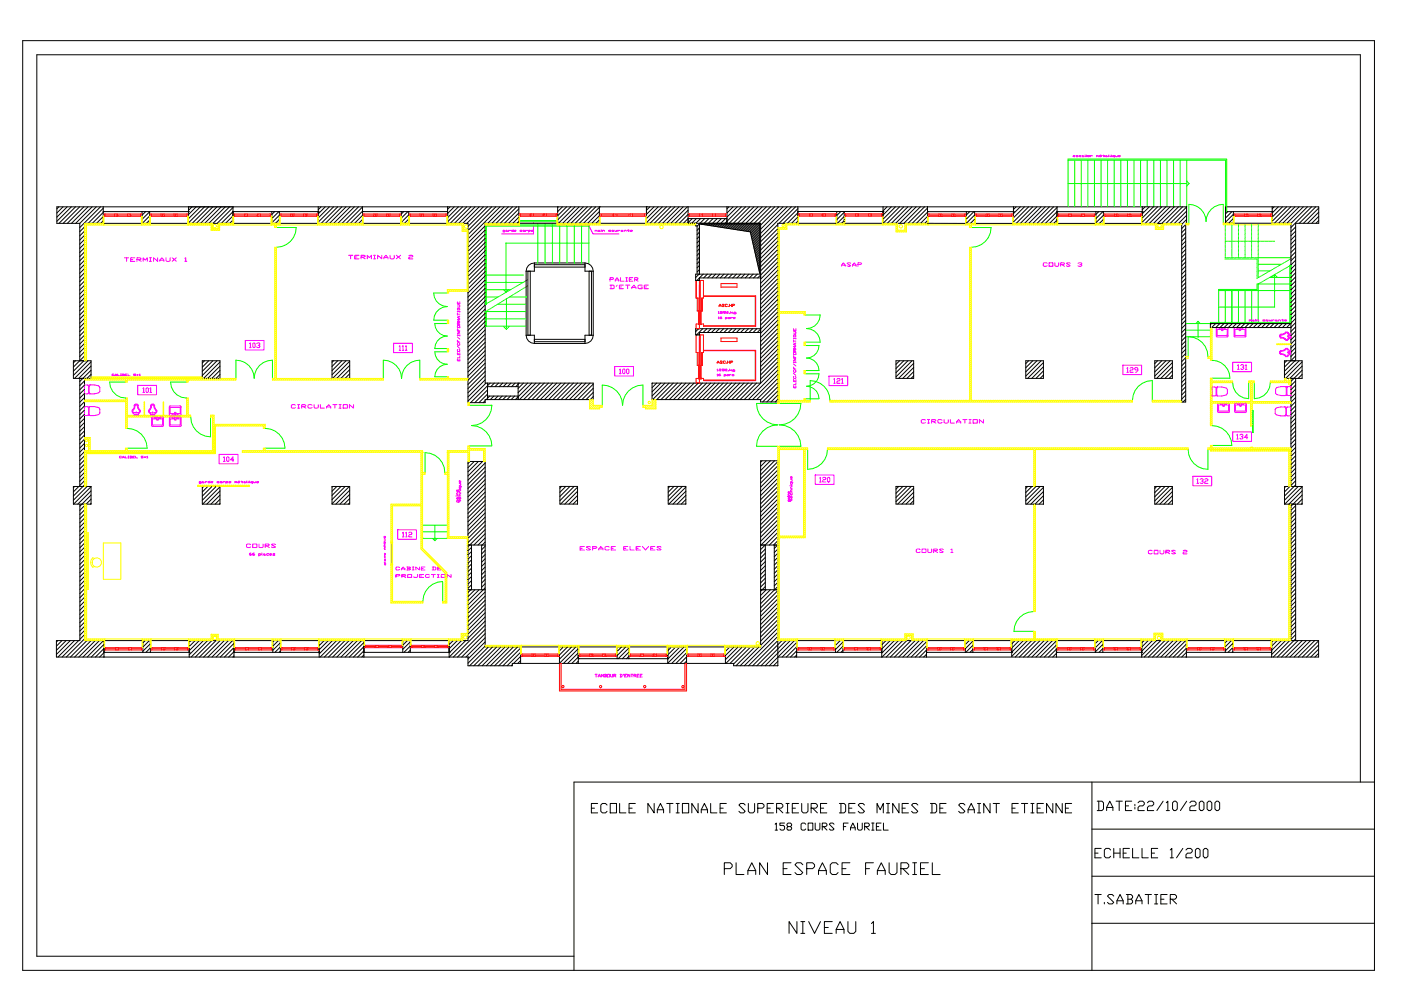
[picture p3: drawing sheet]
<svg xmlns="http://www.w3.org/2000/svg" width="297mm" height="210mm" viewBox="0 0 297 210" stroke-linecap="round" stroke-linejoin="round" font-family="sans-serif">
<g fill="none" stroke="#f0f" stroke-width=".21">
<path d="M227.5 33.1h.5l-.2-.1-.3 .1v.1h.3M228.6 33l-.4 .1 .4 .1h-.4M229.2 33l-.4 .1 .1 .1h.3M229.4 33.1l.2-.1 .1 .2h-.2zM229.7 33.2h.2M230.1 32.9l.1 .3M230.4 32.9h.1M230.4 33v.2M230.6 33.1h.4l-.1-.1-.3 .1v.1h.3M231.2 33v.2M231.6 33.1h-.4M232.5 33.1h.2"/>
<path d="M232.5 33v.2M232.7 33.1h.2v.1M233.1 33.1h.4l-.1-.1-.3 .1v.1h.3M233.4 32.9h-.2M233.8 33h.4M234 32.9v.3h.2M234.4 33.1l.2-.1 .1 .2h-.2zM234.7 33.2h.1M235 32.9l.1 .3M235.3 32.9l.1 .3M235.7 32.9h.1M235.7 33v.2"/>
<path d="M236.3 33.1h-.4l.1 .1h.3M236.3 33v.4M236.5 33l.1 .2 .3-.1M236.9 33v.2M237.1 33.1h.5l-.2-.1-.3 .1v.1h.3M26.4 54.7h.9M26.8 54.7v.7M27.7 55.1h.5M28.6 54.7h-.9v.7h.9M29 55.1h.7l.2-.3-.9-.1v.7M29.3 55.1l.6 .3M30.4 55.4v-.7l.4 .5 .4-.5v.7"/>
<path d="M31.7 54.7h.4M31.7 55.4h.4M31.9 54.7v.7M33.4 54.7v.7l-.8-.7v.7M33.9 55.4v-.2l.4-.5 .5 .5v.2M33.9 55.2h.9M35.2 54.7v.6l.2 .1 .7-.1v-.6M36.5 54.7l.9 .7M37.4 54.7l-.9 .7M39.2 54.8l.2-.1v.7M39.2 55.4h.4M73.9 54.1h.9"/>
<path d="M74.3 54.1v.8M75.2 54.5h.5M76.1 54.1h-.9v.8h.9M76.5 54.5h.7l.2-.2-.9-.2v.8M76.8 54.5l.6 .4M77.9 54.9v-.8l.4 .5 .4-.5v.8M79.2 54.1h.4M79.2 54.9h.4M79.4 54.1v.8M80.9 54.1v.8l-.8-.8v.8M81.4 54.9v-.3l.4-.5 .5 .5v.3M81.4 54.6h.9"/>
<path d="M82.7 54.1v.7l.2 .1 .7-.1v-.7M84 54.1l.9 .8M84.9 54.1l-.9 .8M86.7 54.3l.2-.2 .6 .2-.2 .2-.6 .1v.3h.8M107 49.1l-.4-.1 .1-.2 .3 .1v.3h-.4M107.2 48.9l.2-.1 .1 .2-.2 .1zM107.5 49l.1 .1M107.8 48.8v.3M108.2 48.9l-.4 .1M108.4 48.9l.4 .1-.3 .1zM108.8 48.7v.4M109 49l.4-.1-.1-.1-.3 .1 .3 .2"/>
<path d="M110.6 48.8l-.4 .1 .1 .2h.3M110.8 48.9l.3-.1 .1 .2-.3 .1zM111.4 48.8v.3M111.8 48.9l-.4 .1M112 48.9h.4l-.1 .2h-.3M112 48.8v.4M113 48.8h-.3l-.1 .1 .4 .1-.4 .1M113.1 46.9v2.7h-6.7M124.9 48l.8 1.6M125.8 49.6h5.4M126.2 48.9l.2 .1M126.2 48.8v.3"/>
<path d="M126.4 48.9h.2v.2M126.8 48.9l.2-.1 .2 .2-.3 .1zM127.2 49l.1 .1M127.5 48.7v.1M127.5 48.8v.3M127.7 49l.3-.2 .2 .3M127.7 48.8v.3M129.3 59.3h.6l.2-.3-.8-.1v.7M129.5 48.8l-.5 .1 .1 .2h.4M129.7 48.9l.3-.1 .1 .2-.3 .1zM130.4 48.8l.1 .3 .3-.1M130.5 59.6v-.2l.3-.5 .4 .5v.2"/>
<path d="M130.5 59.4h.7M130.8 48.8v.3M131 48.8v.3M131.4 48.9l-.4 .1M131.6 58.9v.7h.7M131.7 48.9l.2-.1 .1 .2-.2 .1zM132 49l.1 .1M132.3 49l.4-.2 .1 .3M132.3 48.8v.3M132.7 58.9h.4M132.7 59.6h.4M132.9 58.9v.7"/>
<path d="M133 48.8h.4M133.2 48.7v.3h.2M133.4 59.3h.4M133.6 49l.5-.1-.1-.1-.4 .1 .2 .2h.2M134.2 58.9h-.8v.7h.8M134.5 59.3h.6l.2-.3-.8-.1v.7M134.7 59.3l.6 .3M178.4 56.5v-.3l.4-.5 .4 .5v.3M178.4 56.2h.8M180.4 55.9l-.2-.2-.6 .2 .8 .5-.2 .1-.6-.1M180.7 56.5v-.3l.4-.5 .4 .5v.3M180.7 56.2h.8"/>
<path d="M181.9 56.1h.6l.2-.2-.8-.2v.8M222 55.9l-.2-.2-.6 .2v.5l.2 .1 .6-.1M222.4 55.7h.8v.8h-.8zM223.6 55.7v.7l.3 .1 .6-.1v-.7M224.9 56.1h.6l.2-.2-.8-.2v.8M225.1 56.1l.6 .4M226.9 55.9l-.2-.2-.6 .2 .8 .5-.2 .1-.6-.1M228.6 55.9l.2-.2 .6 .2-.2 .2h-.2M229.2 56.1l.2 .1-.2 .3-.6-.1M24.2 79.4h-.4v.2h.4M24.4 79.7l.2-.4 .2 .4M24.4 79.6h.4"/>
<path d="M25 79.3v.4h.4M25.6 79.7h.2M25.6 79.3h.2M25.7 79.3v.4M26 79.3l.4 .1-.1 .1M26.1 79.5l.3 .1-.4 .1M26.1 79.3v.4M26.6 79.5h.2M27 79.3h-.4v.4h.4M27.2 79.3v.4h.4M28.8 79.3h-.4v.2h.4l-.1 .2-.3-.1M29 79.5h.4"/>
<path d="M29.2 79.4v.2M29.6 79.4l.1-.1v.4M29.6 79.7h.2M52 72.2h4v2h-4zM52.9 72.9l.2-.2v1M52.9 73.7h.4M53.8 72.7l.3 .2v.7l-.2 .1-.3-.1v-.7zM54.4 72.9l.2-.2h.3l.2 .4-.3 .1M54.9 73.2l.2 .2-.2 .3-.5-.1M83.4 72.8h4v2h-4zM84.6 73.5l.2-.2v1M84.6 74.3h.4"/>
<path d="M85.3 73.5l.2-.2v1M85.3 74.3h.3M86 73.5l.1-.2v1M86 74.3h.3M97 76.1v.4h.5v-.4M97 74.8v.4h.5v-.4M97 72.1v.5h.5M97 70.4h.5l-.5 .4h.5M97 69.7v.5h.5M97 69.1h.5v.4h-.5zM97 64.7l.5 .1-.1 .3h-.4M97 64v.4h.5v-.4"/>
<path d="M97 73.5l.5 .4M97 71.5l.5 .4M97 66v.2M97 66.4v.5M97 71v.3M97 71.2h.5M97 66.6h.5M97 66.1h.5M97.1 74.1v.5l.4-.1-.1-.4M97.1 72.8v.4l.4-.1-.1-.3M97.2 68.8v-.3l-.1-.1-.1 .4h.5M97.2 64.2v.2"/>
<path d="M97.2 69.9v.3M97.2 72.4v.2M97.2 75v.2M97.2 76.3v.2M97.3 67.1v.4M97.5 75.4v.5h-.5M97.5 67.7h-.5l.3 .3-.3 .2h.5M97.5 67.1l-.5 .2 .5 .2M97.5 65.3l-.5 .1 .1 .4h.3l.1-.3-.1-.1-.1 .1M97.5 66v.2M97.5 71v.3M97.5 68.4l-.3 .3"/>
<path d="M129.3 60.5l.9 .1v.5l-.9 .1M129.6 60.5v.7M130.3 77.7h4v2h-4zM130.9 60.5l-.2 .2M131.3 60.9h.5M131.3 78.4l.2-.1v1M131.3 79.3h.4M132.2 78.3l.3 .1v.7l-.2 .2-.3-.2v-.7zM132.2 60.5h-.9v.7h.9M132.6 60.5h.9M132.8 78.4l.2-.1 .3 .1v.7l-.1 .2-.4-.2zM133.1 60.5v.7"/>
<path d="M134 61.2v-.2l.4-.5 .4 .5v.2M134 61h.8M136.2 60.5l-.9 .1v.5l.2 .1h.7v-.3h-.3M136.6 60.9h.4M137.5 60.5h-.9v.7h.9M152 78.3h.1v.4M152 79.4l.1-.1v.4M152 78.7h.3M152 79.7h.2M152.3 66.1h.1v.4M152.3 67.3l.1-.1v.4M152.3 66.5h.2"/>
<path d="M152.3 67.6h.2M152.5 78.3h.4l-.4 .2v.2h.4M152.7 79.3l-.3 .2v.1h.4l-.4-.1M152.7 66.1h.5l-.5 .4h.5M153 67.2l-.3 .1v.2l.3 .1v-.1l-.3-.1M153.5 79.5h.4l-.1 .2h-.3M153.5 79.5v.3M153.6 78.3h-.5v.1l.5 .1-.1 .2-.4-.1M153.8 78.3h.3v.3h-.3zM153.8 67.4h.4l-.1 .2h-.3M153.8 67.3v.4M153.8 66.1h-.4v.1l.4 .1-.1 .2-.3-.1"/>
<path d="M154.1 66.1h.3v.3h-.3zM154.1 79.6h.3v-.1h-.3l.3 .2M154.4 67.5l.3-.1v-.1l-.3 .1 .3 .2M154.5 78.6l-.2 .1M154.7 78.3v.4M154.7 79.5v.2M154.7 66.4l-.1 .1M154.9 78.5l.2 .2M154.9 66.1v.4M154.9 67.3v.3M155.1 79.5l-.4 .1M155.1 78.4l-.4 .1"/>
<path d="M155.2 66.3l.2 .2M155.3 67.4l-.4 .1M155.4 66.2l-.5 .1M155.6 79.5h-.4l.4 .1-.4 .1M155.8 78.7l-.5-.1 .1-.2 .4 .1v.2h-.5M155.9 67.3h-.3l-.1 .1 .4 .1-.4 .1M156 66.5l-.4-.1 .1-.2 .3 .1v.2h-.4M168.2 77.9v.4h.5M168.2 76.1h.5l-.5 .4h.5M168.2 75.4v.5h.5M168.2 74.8h.5v.4h-.5zM168.2 70.4l.5 .1v.3h-.5"/>
<path d="M168.2 69.7v.5h.5v-.5M168.2 79.2l.5 .4M168.2 77.2l.5 .4M168.2 71.7v.2M168.2 72.1v.5M168.2 76.8v.2M168.2 76.9h.5M168.2 72.4h.5M168.2 71.8h.5M168.3 79.8v.5h.4v-.5M168.3 78.5v.5h.4v-.5M168.5 74.6v-.4l-.2-.1-.1 .5h.5"/>
<path d="M168.5 69.9v.3M168.5 75.6v.3M168.5 78.1v.2M168.6 72.8v.4M168.7 73.5h-.5l.4 .2-.4 .2h.5M168.7 72.8l-.5 .2 .5 .2M168.7 71l-.5 .1 .1 .4h.4v-.2v-.2l-.1 .2M168.7 71.7v.2M168.7 76.8v.2M168.7 74.1l-.2 .3M175.8 79.8h3.9v2h-3.9zM238.1 77.5h4v2h-4z"/>
<path d="M238.9 78.1l.2-.1v1M238.9 79h.3M239.6 78.1l.1-.1 .5 .1-.1 .4-.5 .1v.4h.6M241.2 78.5h-.5l-.1-.2 .1-.3 .5 .1v.5l-.5 .4M257.9 69.5h2.4v1.9h-2.4zM259 69.9h-.9v1.2l2 .1 .1-1.3h-.9M259 69.6h.3v.5h-.3zM261.4 76.8h4v2h-4zM261.7 69.5h2.4v1.9h-2.4zM262.4 77.5l.1-.2v1M262.4 78.3h.3M262.8 69.9h-1l.1 1.2 2 .1 .1-1.3h-1"/>
<path d="M262.8 69.6h.2v.5h-.2zM263 77.5l.2-.2 .5 .2v.2l-.3 .1M263.5 77.8l.2 .2-.2 .3-.5-.1M264 77.5l.2-.2v1M264 78.3h.4M264.9 67.9l.2 .1M264.9 67.8v.3M265.1 67.9h.2v.2M265.5 67.9l.3-.1 .1 .2-.3 .1zM265.9 68l.1 .1M266.2 67.7v.1M266.2 67.8v.3"/>
<path d="M266.4 68l.3-.2 .2 .3M266.4 67.8v.3M268.2 67.8l-.5 .1 .1 .2h.4M268.4 67.9l.3-.1 .1 .2-.3 .1zM269.1 67.8l.1 .3 .3-.1M269.5 67.8v.3M269.7 67.8v.3M270.2 67.9l-.5 .1M270.4 67.9l.2-.1 .1 .2-.2 .1zM270.7 68l.1 .1M271 68l.4-.2 .1 .3M271 67.8v.3"/>
<path d="M271.5 74.3h.5l.6-.4h.3l.4 .4h.4v.2h-.2v.6h.2v.1l-.4 .1-.4 .4-.3-.1-1.3-.7v-.3zM271.5 74.6l1.4-.6a1.04 1.04 0 0 1 0 1.5l-1.4-.6zM271.5 71.1l1.4-.5a1.04 1.04 0 0 1 0 1.4l-1.4-.5zM271.5 70.9h.5l.6-.5h.4l.3 .4 .4 .1v.1h-.2v.6h.2v.1l-.4 .1-.3 .4h-.4l-1.3-.7v-.4zM271.7 67.8h.4M271.9 67.7v.3h.2M272.4 68l.4-.1-.1-.1-.3 .1 .1 .2h.2M273 71.3h.1M273.5 74.6h.2v.3h-.2M273.5 71.2h.2v.2h-.2M273.6 74.6v.3M273.6 71.2v.2"/>
<path d="M17.9 81.7l.6-.1 .3 .2v1.6l-.3 .1h-.6zM17.9 86.3l.6-.1 .3 .2v1.6l-.3 .1h-.6zM18.6 83.5h.5M18.6 88.1h.5M19.1 81.6l1.8 .3 .3 .3v.8l-.3 .3-1.8 .2M19.1 81.6l-.5 .1M19.1 86.2l1.8 .3 .3 .3v.8l-.3 .3-1.8 .2M19.1 81.6l-.2 .2v1.6l.2 .1M19.1 86.2l-.2 .2v1.6l.2 .1M19.1 86.2l-.5 .1M25.7 96.8h-.4l.1 .3h.3M25.9 97.1l.2-.3 .2 .3"/>
<path d="M25.9 97h.4M26.5 96.8v.3h.4M27.1 96.8h.2M27.1 97.1h.2M27.2 96.8v.3M27.5 96.8h.4l-.1 .1M27.6 96.9l.3 .2h-.4M27.6 96.8v.3M28.1 96.9h.2M28.5 85.9l.2-.2h.4l.6 1.3 .1 .4-.4 .3-.1 .4h-.1v-.2h-.6v.2h-.2v-.4l-.4-.3v-.4l.5-.6zM28.5 96.8h-.4v.3h.4M28.7 85.9h.4l.5 1.4a1.04 1.04 0 0 1-1.5 0z"/>
<path d="M28.7 96.8v.3h.4M28.7 87.9v.2h.3v-.2M28.7 88h.3M28.9 87.4h.1M29.2 81.7h4v2h-4zM30.3 82.4l.2-.2v1M30.3 83.2h.3M30.3 96.8h-.4v.1h.4l-.1 .2h-.3M30.5 96.9h.4M30.7 96.8v.3M31 82.4l.1-.2 .4 .2v.7l-.2 .1-.3-.1zM31.1 96.8h.1v.3"/>
<path d="M31.1 97.1h.2M31.8 82.4l.2-.2v1M31.8 83.2h.3M31.9 87.9l-.4-.5v-.4l.5-.6v-.5l.2-.2h.3l.3 .2v.5l.4 .6 .1 .4-.4 .3-.1 .4h-.1v-.2h-.6v.2h-.2M31.9 87.9v.2M32.2 88.5h2.4v1.8l-2.4 .1zM32.2 85.9h.3l.6 1.4a1.03 1.03 0 0 1-1.5 0zM32.2 87.9v.2h.3v-.2M32.2 88h.3M32.3 87.4h.1M32.8 88.6h.1v.1h-.1zM33.2 88.8h-.9v1.3h2.1l.1-1.3h-1"/>
<path d="M33.2 88.5h.3v.6h-.3zM33.8 88.6h.2v.1h-.2zM36 88.5h2.3l.1 1.8-2.4 .1zM36 86.1l2.3 .1v1.8l-2.3 .1zM36.5 88.6h.2v.1h-.2zM37 87.7h-.9v-1.3h2.1v1.3h-.9M37 87.5h.3v.5h-.3zM37 88.8h-.9v1.3h2.1v-1.3h-.9M37 88.5h.3v.6h-.3zM37.6 88.6h.2v.1h-.2zM46.5 96.4h4v2h-4zM47.4 97l.2-.1v1"/>
<path d="M47.4 97.9h.3M48.1 97l.1-.1 .4 .1v.7l-.2 .2-.3-.2zM49.6 97.5h-.7l.5-.6v1M62.6 85.9l-.2-.1-.6 .1v.5l.2 .2 .6-.2M63.1 85.8h.4M63.1 86.6h.4M63.3 85.8v.8M64 86.2h.6l.2-.3-.8-.1v.8M64.2 86.2l.6 .4M66.2 85.9l-.3-.1-.6 .1v.5l.2 .2 .7-.2M66.6 85.8v.6l.2 .2 .7-.2v-.6M67.9 85.8v.8h.9"/>
<path d="M69.2 86.6v-.3l.5-.5 .4 .5v.3M69.2 86.3h.9M70.6 85.8h.8M71 85.8v.8M71.9 85.8h.4M71.9 86.6h.4M72.1 85.8v.8M72.8 85.8h.8v.8h-.8zM75 85.8v.8l-.9-.8v.8M168.2 81.8v.5h.5v-.5M168.2 80.5v.4h.5v-.4M168.5 80.7v.2"/>
<path d="M168.5 82v.3M168.7 81.1v.5h-.5M176.8 80.5l.1-.2v1M176.8 81.3h.3M177.4 80.5l.2-.2 .5 .2-.2 .3h-.3l-.2 .2v.3h.7M178.4 80.5l.2-.2v1M178.4 81.3h.4M196.2 89.1l-.2-.1-.7 .1v.5l.2 .1 .7-.1M196.6 89h.5M196.6 89.7h.5M196.9 89v.7M197.5 89.4h.7l.2-.3-.9-.1v.7"/>
<path d="M197.7 89.4l.7 .3M199.7 89.1l-.2-.1-.7 .1v.5l.3 .1 .6-.1M200.2 89v.6l.2 .1 .6-.1v-.6M201.5 89v.7h.9M202.8 89.7v-.2l.4-.5 .5 .5v.2M202.8 89.5h.9M204.1 89h.9M204.6 89v.7M205.4 89h.5M205.4 89.7h.5M205.7 89v.7M206.3 89h.9v.7h-.9z"/>
<path d="M208.5 89v.7l-.9-.7v.7M257 82.1h.6l.2 .2v1.5l-.2 .2-.6-.1zM257.7 83.9l.5 .1M258.2 82.1l1.8 .2 .2 .3v.9l-.2 .3-1.8 .2M258.2 82.1l-.5 .1M258.2 82.1l-.2 .2v1.5l.2 .2M258.2 85.6l2.4-.1 .1 1.9h-2.5zM259.3 85.9h-.9v1.3h2.1v-1.3h-.9M259.3 85.6h.3v.5h-.3zM261.4 91.6h3.9v2h-3.9zM261.8 85.6l2.4-.1v1.9h-2.4zM262.2 92.3l.2-.2v1"/>
<path d="M262.2 93.1h.3M262.9 85.9h-1l.1 1.3h2l.1-1.3h-.9M262.9 85.6h.3v.5h-.3zM262.9 92.3l.1-.2h.4l.1 .3-.3 .2M263.4 92.6l.1 .2-.1 .3-.5-.2M264.5 92.8h-.6l.5-.7v1M272.4 86.3l.5 .1M272.4 86.3l-1.8 .2-.2 .3v.9l.2 .3 1.8 .2M272.4 86.3l.2 .2v1.5l-.2 .2M272.5 82l.5 .1M272.5 82l-1.8 .2-.2 .3v.9l.2 .3 1.8 .2M272.5 82l.2 .2v1.5l-.2 .2"/>
<path d="M272.8 86.5l.2-.2h.6v1.9h-.6l-.2-.2zM272.8 82.2l.3-.2h.6v1.9h-.6l-.3-.2zM272.9 88.1l-.5 .1M273 83.8l-.5 .1M42.7 102.4l-.5-.1 .1-.1h.4v.3h-.5M42.9 102.2h.2l.1 .1-.2 .1zM43.2 102.3l.1 .1M43.5 102.2v.2M43.9 102.2l-.4 .1M44.1 102.2l.4 .1-.3 .1zM44.5 102v.4M44.7 102.3l.5-.1h-.1h-.4l.2 .2h.2"/>
<path d="M46.4 102.2h-.4l.1 .2h.3M46.6 102.2h.4l.1 .1-.4 .1zM47.3 102.2v.2M47.7 102.2l-.4 .1M47.9 102.2h.4l-.1 .2h-.3M47.9 102.2v.3M49 102.2h-.4h-.1l.5 .1-.5 .1M49.8 102.2l.2 .1M49.8 102.2v.2M50 102.2h.2v.2M50.4 102.3l.4-.1h-.1h-.3l.1 .2h.2M50.7 102l-.2 .1"/>
<path d="M51.1 102.2h.4M51.3 102v.3h.2M51.7 102.2h.2l.1 .1-.2 .1zM52 102.3l.1 .1M52.3 102l.1 .4M52.6 102l.1 .4M52.9 102v.1M52.9 102.2v.2M53.1 115.5l-.2-.1-.6 .1v.5l.2 .1 .6-.1M53.2 117.3l-.3 .1v.3h.4l-.1-.2h-.3M53.6 102.2h-.5l.2 .2h.3M53.6 102.2v.3"/>
<path d="M53.6 115.4h.9v.7h-.9zM53.8 102.2l.1 .2 .3-.1M53.9 117.3l-.4 .1v.3h.5l-.1-.2h-.4M54.2 102.2v.2M54.4 102.3l.4-.1h-.1h-.3l.1 .2h.2M54.9 117.5h.4l-.1 .3h-.3M54.9 117.4v.5M54.9 115.4v.6l.2 .1 .7-.1v-.6M55.5 117.3l.1 .5M55.9 117.5l.2-.1 .1 .3-.2 .1zM56.2 117.7l.1 .1M56.2 115.8h.7l.2-.3-.9-.1v.7"/>
<path d="M56.4 115.8l.7 .3M57 117.4l-.5 .1 .1 .3h.4M57.2 117.6h.3l.1-.1-.1-.1-.3 .1 .1 .3h.2M58.3 117.4h-.4l-.1 .1 .5 .2-.5 .1M58.4 115.5l-.2-.1-.7 .1 .9 .5-.2 .1-.7-.1M81.4 114.9l.1 .4 .2-.1v-.3l-.1 .1M81.4 114.3l.3 .1-.1 .3h-.2M81.5 113.7l-.1 .3 .1 .1 .1-.4v.4M81.5 117.9l.1 .4 .1-.4M81.6 118.6v.3zM81.6 115.9l-.1-.4-.1 .4h.3M81.6 116.1v.4"/>
<path d="M81.7 119.4l-.1 .4-.1-.1 .1-.3h.1v.4M81.7 119.1l-.3 .1M81.7 117.4l-.1 .3-.1-.3 .1-.1v.4M81.7 116.1l-.3 .2 .3 .2M81.7 118.5l-.1 .1M81.7 115.5l-.1 .3M84.3 112.4h4v2h-4zM85.3 113l.2-.1v1M85.3 113.9h.4M86 113l.2-.1v1M86 113.9h.3M86.7 113l.1-.1h.4l.1 .1-.1 .4-.5 .1v.4h.6"/>
<path d="M96.7 105.2h.1M96.8 105.2h.9M96.8 105h.4M96.9 105.5l.3 .1-.1 .3-.3-.2zM97.2 106.1l-.1 .4-.3-.1 .1-.3h.3v.4M97.2 104.5l-.4 .1 .2 .4M97.2 104l-.1 .3-.3-.1v-.2l.1-.1 .1 .1v.3M97.2 105.4l-.1 .1M97.2 103.9h.1M97.4 106.1v.4M97.4 104.5h.3M97.4 103.9h.3"/>
<path d="M97.4 103.2h.5M97.4 102.6h.3M97.4 103.2v.5l.3-.1v-.4M97.5 102.6l.2 .3-.3 .1M97.6 106.1v.2h-.4M97.7 105.5l-.1 .4h-.2v-.4v-.1l.1 .1v.4M97.7 104.8l-.3 .1 .1 .3M97.7 104.1l-.3 .1 .1 .3M97.7 102l-.1 .3h-.2v-.3v-.1l.1 .1v.3M123 116.3h.4M123.9 115.9h-.9v.8h.9M125.2 116l-.2-.1-.7 .1 .9 .5-.2 .2-.7-.2"/>
<path d="M125.6 116.3h.7l.2-.3-.9-.1v.8M127 116.7v-.3l.4-.5 .4 .5v.3M127 116.4h.8M129.2 116l-.3-.1-.6 .1v.5l.2 .2 .7-.2M129.6 116.3h.4M130.5 115.9h-.9v.8h.9M132.2 116.3h.5M133.1 115.9h-.9v.8h.9M133.6 115.9v.8h.8M134.9 116.3h.4M135.8 115.9h-.9v.8h.9M136.2 115.9l.7 .8 .6-.8"/>
<path d="M138 116.3h.4M138.8 115.9h-.8v.8h.8M140.2 116l-.3-.1-.6 .1 .9 .5-.3 .2-.6-.2M166.9 105.3h.1M167.1 105.3h.3M167.1 105.1h.3M167.2 105.6h.2v.2l-.3-.1zM167.4 106v.3l-.3-.1 .1-.2h.3v.3M167.4 104.8l-.3 .1 .2 .2M167.4 105.5v.1M167.5 103h.1M167.6 104.6l.1 .4 .3-.1v-.3"/>
<path d="M167.6 105.9v.4M167.6 103.7h.4M167.6 103h.4M167.6 102.4h.5M167.6 101.7h.4M167.7 102.4v.4l.3-.1v-.3M167.8 101.7l.2 .3-.4 .2M167.9 105.9v.2h-.4M168 104.4l-.6-.1v.2l-.2 .1v-.3l.1 .3M168 105.3l-.1 .4h-.2l-.1-.4 .1-.1 .1 .1v.4M168 103.9l-.4 .1 .2 .4M168 103.3l-.4 .1 .2 .3"/>
<path d="M168 101.2l-.1 .3h-.2l-.1-.3 .1-.1 .1 .1v.3M172.8 100.7h4v2h-4zM173.8 101.4l.1-.2v1M173.8 102.2h.3M174.4 101.4l.2-.2 .5 .2-.2 .3-.5 .2v.3h.7M175.4 101.4l.2-.2 .3 .2v.7l-.1 .1-.4-.1zM195.1 116.6l-.2-.2-.6 .2v.5l.2 .1 .6-.1M195.5 116.4h.8v.8h-.8zM196.7 116.4v.7l.2 .1 .6-.1v-.7M197.9 116.8h.7l.2-.2-.9-.2v.8M198.2 116.8l.6 .4M200 116.6l-.2-.2-.6 .2 .8 .5-.2 .1-.6-.1"/>
<path d="M201.6 116.6l.2-.2v.8M201.6 117.2h.4M244.3 116.8l-.2-.1-.6 .1v.5l.2 .2 .6-.2M244.7 116.7h.8v.8h-.8zM245.9 116.7v.6l.2 .2 .7-.2v-.6M247.2 117.1h.6l.2-.3-.8-.1v.8M247.4 117.1l.6 .4M249.2 116.8l-.2-.1-.6 .1 .8 .5-.2 .2-.6-.2M250.8 116.8l.2-.1 .7 .1-.2 .3-.7 .1v.3h.9M252.9 101h4v2h-4zM253.8 101.7l.1-.2v1M253.8 102.5h.3"/>
<path d="M254.4 101.7l.5-.2 .2 .4-.3 .1M254.9 102l.2 .2-.2 .3-.5-.1M255.4 101.7l.2-.2 .5 .2-.2 .3-.5 .2v.3h.7M83.9 122.2h.7l.2-.3-.9-.1v.7M84.7 120.4h-.8v.4l.2 .1 .6-.1M85.1 120.9v-.2l.4-.4 .4 .4v.2M85.1 120.7h.8M85.2 122.2h.6l.2-.3-.8-.1v.7M85.4 122.2l.6 .3M86.2 120.3l.8 .1-.2 .2M86.4 120.6h.4l.2 .2-.8 .1M86.4 120.3v.6"/>
<path d="M86.4 121.8h.9v.7h-.9zM87.4 120.3h.4M87.4 120.9h.4M87.6 120.3v.6M88.5 121.8v.6h-.8M88.9 120.3v.6l-.7-.6v.6M89 122.2h.4M89.3 120.6h.4M89.8 121.8h-.8v.7h.8M90.1 120.3h-.8v.6h.8M91 121.9h-.8v.5l.2 .1 .6-.1M91.5 121.8h.8"/>
<path d="M91.6 120.3l.8 .1v.4l-.8 .1M91.8 120.3v.6M91.9 121.8v.7M92.7 122.5h.4M92.7 121.8h.4M92.8 120.6h.4M92.9 121.8v.7M93.5 121.8h.9v.7h-.9zM93.6 120.3h-.8v.6h.8M95.6 121.8v.7l-.8-.7v.7M126.2 143h.4M126.4 143v.6"/>
<path d="M126.8 143.6l.2-.6 .3 .6M126.8 143.4h.5M127.5 143.6v-.6l.2 .4 .2-.4v.6M128.2 143h.3l.1 .1-.1 .2M128.3 143.3h.2l.1 .2-.4 .1M128.3 143v.6M128.8 143h.5v.6h-.5zM129.5 143l.1 .6 .3-.1v-.5M130.1 143.3h.4l.1-.2-.5-.1v.6M130.2 143.3l.4 .3M131.4 143l.5 .1v.4l-.5 .1M131.6 143v.6"/>
<path d="M132.2 143l-.1 .2M132.4 143.3h.3M132.9 143h-.5v.6h.5M133.5 143v.6l-.4-.6v.6M133.8 143h.4M134 143v.6M134.4 143.3h.4l.1-.2-.5-.1v.6M134.5 143.3l.4 .3M135.1 143.3h.2M135.5 143h-.4v.6h.4M135.7 143.3h.3M136.2 143h-.5v.6h.5"/>
<circle cx="258.6" cy="69.7" r=".11"/>
<circle cx="259.7" cy="69.7" r=".11"/>
<circle cx="262.4" cy="69.7" r=".11"/>
<circle cx="263.4" cy="69.7" r=".11"/>
<circle cx="273" cy="74.8" r=".04"/>
<circle cx="36.6" cy="87.9" r=".11"/>
<circle cx="37.7" cy="87.9" r=".11"/>
<circle cx="258.9" cy="85.7" r=".11"/>
<circle cx="260" cy="85.7" r=".11"/>
<circle cx="262.5" cy="85.7" r=".11"/>
<circle cx="263.5" cy="85.7" r=".11"/>
</g>
<g fill="none" stroke="#0f0" stroke-width=".21">
<path d="M226.5 34h33.3v10.8h.3v-11.1h-33.6v10.2M226.5 38.9h25.1M227.9 34.1v9.8M229.2 34.1v9.8M230.6 34v9.9M232 34v9.9M233.4 34v9.9M234.8 34v9.9M236.2 34v9.9M237.6 34v9.9M239 34v9.9M240.4 34v9.9"/>
<path d="M241.8 34v9.9M243.2 34v9.9M244.6 34v9.9M246 34v9.9M247.4 34v9.9M248.8 34v9.9M250.2 34v9.9M251.6 38.4l.5 .5-.5 .5M251.6 34v9.9M58.6 48.2h4.2a4.2 4.2 0 0 1-4.2 4.2M102.9 48h.1M102.9 59.9h8"/>
<path d="M102.9 47.7h22v.3h-21.8v16.6h-.2M102.9 48v16.6M102.9 58.3h8.1M107.2 51.6h17.7M107.3 51.6v10.4M110 47h8.2M110 46.8h8.2M111 59.9h-.2M111.2 59.7l-.1 .1M111.5 59.6l-.2 .1M111.7 59.4l-.1 .1M111.9 59.3l-.1 .1"/>
<path d="M114 47.5v8.4M115.6 47.5v8.4M117.1 47.5v8.4M118.7 47.5v8.4M120.2 47.5v8.4M121.8 47.5v8.4M123.3 47.5v8.4M124.9 47.5v8.4M205.9 48.3h4.2a4.2 4.2 0 0 1-4.2 4.2M259.4 47.3v-4a3.6 3.6 0 0 0-3.7 3.7 3.6 3.6 0 0 0-3.6-3.7v4.1M259.7 54.9h.1M259.8 54.5v.2h.2"/>
<path d="M259.8 47.7v.2M259.8 48v.1M259.8 48.3v.1M259.8 48.6v.1M259.8 48.8v.2M259.8 49.1v.2M259.8 49.4v.1M259.8 49.7v.1M259.8 50v.1M259.8 50.3v.1M259.8 50.5v.2M259.8 50.8v.2"/>
<path d="M259.8 51.1v.1M259.8 51.4v.1M259.8 51.7v.1M259.8 51.9v.2M259.8 52.2v.2M259.8 52.5v.1M259.8 52.8v.1M259.8 53.1v.1M259.8 53.4v.1M259.8 53.6v.2M259.8 53.9v.2M259.8 54.2v.1"/>
<path d="M259.8 51.2h.1M259.9 54.9h.2M260 51.2h.2M260.1 54.7h.1M260.2 54.9h.2M260.3 51.2h.1M260.4 54.7h.1M260.5 54.9h.1M260.6 51.2h.1M260.7 54.7h.1M260.8 54.9h.1M260.9 51.2h.1"/>
<path d="M261 54.7h.1M261.1 54.9h.1M261.1 51.2h.2M261.2 47.7v.2M261.2 48v.1M261.2 48.3v.1M261.2 48.6v.1M261.2 48.8v.2M261.2 49.1v.2M261.2 49.4v.1M261.2 49.7v.1M261.2 50v.1"/>
<path d="M261.2 50.3v.1M261.2 50.5v.2M261.2 50.8v.2M261.2 51.1v.1M261.2 51.4v.1M261.2 51.7v.1M261.2 51.9v.2M261.2 52.2v.2M261.2 52.5v.1M261.2 52.8v.1M261.2 53.1v.1M261.2 53.4v.1"/>
<path d="M261.2 53.6v.2M261.2 53.9v.2M261.2 54.2v.1M261.2 54.5v.2M261.2 54.7h.2M261.4 54.9h.1M261.4 51.2h.2M261.5 54.7h.2M261.6 54.9h.2M261.7 51.2h.1M261.8 54.7h.1M261.9 54.9h.2"/>
<path d="M262 51.2h.1M262.1 54.7h.1M262.2 54.9h.1M262.3 51.2h.1M262.4 54.7h.1M262.5 54.9h.1M262.5 51.2h.2M262.6 47.7v.2M262.6 48v.1M262.6 48.3v.1M262.6 48.6v.1M262.6 48.8v.2"/>
<path d="M262.6 49.1v.2M262.6 49.4v.1M262.6 49.7v.1M262.6 50v.1M262.6 50.3v.1M262.6 50.5v.2M262.6 50.8v.2M262.6 51.1v.1M262.6 51.4v.1M262.6 51.7v.1M262.6 51.9v.2M262.6 52.2v.2"/>
<path d="M262.6 52.5v.1M262.6 52.8v.1M262.6 53.1v.1M262.6 53.4v.1M262.6 53.6v.2M262.6 53.9v.2M262.6 54.2v.1M262.6 54.5v.2M262.6 54.7h.2M262.8 54.9h.1M262.8 51.2h.2M262.9 54.7h.2"/>
<path d="M263 54.9h.2M263.1 51.2h.2M263.2 54.7h.1M263.3 54.9h.2M263.4 51.2h.1M263.5 54.7h.1M263.6 54.9h.1M263.7 51.2h.1M263.8 54.7h.1M263.9 54.9h.1M264 51.2h.1M264 47.7v.2"/>
<path d="M264 48v.1M264 48.3v.1M264 48.6v.1M264 48.8v.2M264 49.1v.2M264 49.4v.1M264 49.7v.1M264 50v.1M264 50.3v.1M264 50.5v.2M264 50.8v.2M264 51.1v.1"/>
<path d="M264 51.4v.1M264 51.7v.1M264 51.9v.2M264 52.2v.2M264 52.5v.1M264 52.8v.1M264 53.1v.1M264 53.4v.1M264 53.6v.2M264 53.9v.2M264 54.2v.1M264 54.5v.2"/>
<path d="M264.1 54.7h.1M264.2 54.9h.1M264.2 51.2h.2M264.3 54.7h.2M264.5 54.9h.1M264.5 51.2h.2M264.6 54.7h.2M264.7 54.9h.2M264.8 51.2h.1M264.9 54.7h.1M265 54.9h.2M265.1 51.2h.1"/>
<path d="M265.2 54.7h.1M265.3 54.9h.1M265.4 51.2h.1M265.4 47.7v.2M265.4 48v.1M265.4 48.3v.1M265.4 48.6v.1M265.4 48.8v.2M265.4 49.1v.2M265.4 49.4v.1M265.4 49.7v.1M265.4 50v.1"/>
<path d="M265.4 50.3v.1M265.4 50.5v.2M265.4 50.8v.2M265.4 51.1v.1M265.4 51.4v.1M265.4 51.7v.1M265.4 51.9v.2M265.4 52.2v.2M265.4 52.5v.1M265.4 52.8v.1M265.4 53.1v.1M265.4 53.4v.1"/>
<path d="M265.4 53.6v.2M265.4 53.9v.2M265.4 54.2v.1M265.4 54.5v.2M265.5 54.7h.1M265.6 54.9h.1M265.6 51.2h.2M265.7 54.7h.2M265.9 54.9h.1M265.9 51.2h.2M266 54.7h.2M266.1 54.9h.2"/>
<path d="M266.2 51.2h.2M266.3 54.7h.1M266.4 54.9l.1 .2M266.5 51.2h.1M266.5 55.3v.1M266.5 55.5v.2M266.5 55.8v.2M266.5 56.1v.2M266.5 56.4v.1M266.5 56.7v.1M266.5 57v.1M266.5 57.2v.2"/>
<path d="M266.5 57.5v.2M266.5 57.8v.1M266.5 58.1v.1M266.5 58.4v.1M266.5 58.6v.2M266.5 58.9v.2M266.6 54.7h7.1M266.7 57.5h2.5M266.8 47.7v.2M266.8 48v.1M266.8 48.3v.1M266.8 48.6v.1"/>
<path d="M266.8 48.8v.2M266.8 49.1v.2M266.8 49.4v.1M266.8 49.7v.1M266.8 50v.1M266.8 50.3v.1M266.8 50.5v.2M266.8 50.8v.2M266.8 51.1v.1M266.8 51.4v.1M266.8 51.7v.1M266.8 51.9v.2"/>
<path d="M266.8 52.2v.2M266.8 52.5v.1M266.8 52.8v.1M266.8 53.1v.1M266.8 53.4v.1M266.8 53.6v.2M266.8 53.9v.2M266.8 54.2v.1M266.8 54.5v.2M266.8 54.9v.1M266.8 55.2v.1M266.8 55.4v.2"/>
<path d="M266.8 55.7v.2M266.8 56v.1M266.8 56.3v.1M266.8 56.6v.1M266.8 56.8v.2M266.8 57.1v.2M266.8 57.4v.2M266.8 57.7v.1M266.8 58v.1M266.8 58.3v.1M266.8 58.5v.2M266.8 56.1h4.8"/>
<path d="M266.8 51.2h.1M266.9 58.8h-.1M267.1 51.2h.1M267.2 58.7h-.2M267.3 51.2h.2M267.4 59.9h-.1M267.4 58.5l-.1 .1M267.6 51.2h.2M267.7 59.7l-.2 .1M267.7 58.4h-.2M267.9 59.6l-.1 .1M267.9 58.2l-.1 .1"/>
<path d="M267.9 51.2h.1M268.1 59.4l-.1 .1M268.1 58.1l-.1 .1M268.2 51.2h.1M268.4 59.3l-.1 .1M268.4 58h-.1M268.5 51.2h.1M268.6 59.2h-.1M268.6 57.8l-.1 .1M268.7 51.2h.2M268.9 59l-.1 .1M268.9 57.7h-.1"/>
<path d="M269 51.2h.2M269.1 58.9l-.1 .1M269.1 57.5l-.1 .1M269.2 58.8h4.5M269.3 51.2h.2M269.4 58.7l-.2 .1M269.4 57.4l-.2 .1M269.6 51.2h.1M269.6 58.6l-.1 .1M269.6 57.2l-.1 .1M269.7 58.8h.1M269.9 58.5h-.2"/>
<path d="M269.9 57.1l-.2 .1M269.9 51.2h.1M269.9 58.6l-.1 .1M270.1 58.3l-.1 .1M270.1 57h-.1M270.1 58.4l-.1 .1M270.2 51.2h.1M270.2 58.3v6.8h-11.8M270.2 58.2l.1 .1M270.3 58.2h-.1M270.3 56.8l-.1 .1M270.4 58.4l.1 .1"/>
<path d="M270.6 58l-.1 .1M270.6 56.7l-.1 .1M270.6 58.6l.1 .1M270.8 58.8h.1M270.8 57.9l-.1 .1M270.8 56.5l-.1 .1M271.1 57.8h-.1M271.1 56.4l-.1 .1M271.3 57.6l-.1 .1M271.3 56.3h-.1M271.6 57.5h-.2M271.6 56.1l-.2 .1"/>
<path d="M271.8 57.3l-.1 .1M271.8 56l-.1 .1M272.1 57.2l-.2 .1M272.1 55.8l-.2 .1M272.3 57l-.1 .1M272.3 55.7l-.1 .1M272.5 56.9l-.1 .1M272.5 55.6h-.1M272.8 56.8h-.1M272.8 55.4l-.1 .1M273 56.6l-.1 .1M273 55.3h-.1"/>
<path d="M273.3 56.5l-.1 .1M273.3 55.1l-.1 .1M273.5 56.3l-.1 .1M273.5 55l-.1 .1M273.8 56.2l-.2 .1M273.8 54.8l-.2 .1M94.8 68.6h-2.6a2.65 2.65 0 0 0 2.6 2.7 2.66 2.66 0 0 0-2.6 2.6h2.6M94.8 74.6h-2.6a2.65 2.65 0 0 0 2.6 2.7 2.66 2.66 0 0 0-2.6 2.6h2.6M94.8 62.1h-2.8a2.88 2.88 0 0 0 2.8 2.9 2.88 2.88 0 0 0-2.8 2.9h2.8M102.9 63h2.7l-.1 .1M102.9 61.4h5.4M102.9 67.6h8.6"/>
<path d="M102.9 64.5v.1M103.1 66.1v3.1M103.2 64.4l-.2 .1M103.2 65.9l-.1 .1M103.4 64.3h-.1M103.5 65.8h-.1M103.7 64.1l-.2 .1M103.7 65.6l-.1 .1M103.9 64h-.1M104 65.5h-.2M104.1 63.8l-.1 .1M104.2 65.3l-.1 .1"/>
<path d="M104.4 63.7l-.1 .1M104.4 65.2h-.1M104.6 63.5l-.1 .1M104.7 65l-.1 .1M104.9 63.4l-.1 .1M104.9 64.9l-.1 .1M105.1 63.3h-.1M105.2 64.7l-.1 .1M105.4 63.1l-.2 .1M105.4 64.6l-.1 .1M105.5 64.5h6M105.6 64.4l-.1 .1"/>
<path d="M105.9 62.8l-.2 .1M105.9 64.3l-.1 .1M106.1 62.7l-.1 .1M106.1 64.1l-.1 .1M106.3 62.6h-.1M106.4 64l-.2 .1M106.6 62.4l-.1 .1M106.6 63.8l-.1 .1M106.8 61.4l.5 .6M106.8 62.3h-.1M106.8 69.3l.6 .6 .5-.6M106.8 63.7l-.1 .1"/>
<path d="M107.1 62.1l-.2 .1M107.1 63.6h-.1M107.3 62l-.1 .1M107.3 63.4l-.1 .1M107.4 63.3v6.3M107.6 61.8l-.2 .1M107.6 63.3h-.2M107.8 61.5l-.5 .5M107.8 61.7l-.1 .1M107.8 63.1l-.1 .1M108 63h3.7M108 61.6h-.1"/>
<path d="M108.1 63h-.2M108.3 61.4l-.1 .1M108.3 62.8l-.1 .1M108.5 61.3l-.1 .1M108.5 62.7h-.1M108.8 61.1l-.1 .1M108.8 62.5l-.1 .1M109 62.4h-.1M109 61l-.1 .1M109.3 62.2l-.2 .1M109.3 60.9h-.2M109.5 62.1l-.1 .1"/>
<path d="M109.5 60.7l-.1 .1M109.7 61.9l-.1 .1M109.7 60.6h-.1M110 61.8l-.1 .1M110 60.4l-.1 .1M110.2 61.6l-.1 .1M110.2 60.3l-.1 .1M110.5 61.5l-.2 .1M110.5 60.1l-.1 .1M110.7 61.3l-.1 .1M110.7 60l-.1 .1M110.9 61.2l-.1 .1"/>
<path d="M111.2 61l-.1 .1M111.4 60.9l-.1 .1M111.5 66.1h-8.6v3.1h8.6M111.7 60.8h-.2M111.9 60.6l-.1 .1M170.7 66.8h3.2a2.88 2.88 0 0 1-2.9 2.9 2.88 2.88 0 0 1 2.9 2.9h-3.2M170.7 79.3h2.9a2.64 2.64 0 0 1-2.6 2.6 2.66 2.66 0 0 1 2.6 2.7h-2.9M170.7 73.3h2.9a2.64 2.64 0 0 1-2.6 2.6 2.66 2.66 0 0 1 2.6 2.7h-2.9M251.4 68.6h22.3v-12.3h-.2v12.1h-16.9v.2M251.4 70h5.2M251.4 71.4h5.2M251.9 75.6v-4.2a4.2 4.2 0 0 1 4.2 4.2"/>
<path d="M254 68.1v3.5M254 68.1l.5 .5M254 68.1l-.5 .5M257 76.4a3.8 3.8 0 0 1 3.8 3.8h-3.8M258.4 61.6h15.3M259.8 61.6v7M261.2 61.6v7M262.6 61.6v7M264 61.6v7M265.4 61.6v7M266.9 60.1l-.1 .1v8.4M267.2 60l-.2 .1"/>
<path d="M273.7 60.2h-7.2v1.2h-8.1v7.2M26.6 81h-3.4a3.4 3.4 0 0 0 3.4 3.4M27 90.9a4.2 4.2 0 0 1 4.2 4.2h-4.2M39.6 81h-3.4a3.4 3.4 0 0 0 3.4 3.4M40.4 88.4a4.2 4.2 0 0 0 4.2 4.2v-4.2M56.2 90.9a4.2 4.2 0 0 1 4.2 4.2h-4.3M57.8 80.2v-3.8a3.9 3.9 0 0 0-3.9 3.9 3.9 3.9 0 0 0-3.9-3.9v3.9M81.3 80.3v-3.9a3.9 3.9 0 0 1 3.8 3.9 3.9 3.9 0 0 1 3.9-3.9v3.9M99.6 86h4.7a4.3 4.3 0 0 1-4.3 4.3 4.3 4.3 0 0 1 4.3 4.3h-4.7M127.7 86v-4.3a4.3 4.3 0 0 1 4.3 4.3 4.3 4.3 0 0 1 4.3-4.3v4.3M164.9 85.6h-4.5a4.5 4.5 0 0 0 4.5 4.5 4.5 4.5 0 0 0-4.5 4.6h4.5M165.3 85.6h4.5a4.5 4.5 0 0 1-4.5 4.5 4.5 4.5 0 0 1 4.5 4.6h-4.5"/>
<path d="M171.2 95.3v4.2a4.2 4.2 0 0 0 4.2-4.2M171.8 84.9v-4.2a4.2 4.2 0 0 1 4.2 4.2M240.1 84.9a4.2 4.2 0 0 1 4.2-4.2v4.2M251.9 95.3a4.2 4.2 0 0 0 4.2 4.2v-4.2M257 90.3a4.2 4.2 0 0 1 4.2 4.2h-4.2M261.3 81.2a3.4 3.4 0 0 0 3.4 3.4v-3.4M265.6 87.1h.1v4.6h-.1zM265.9 81.2v3.4a3.4 3.4 0 0 0 3.4-3.4M89.6 111.4h5.2M89.6 112.8h5.2M89.6 114.2h5.2M90.1 100.2v-4.2a4.2 4.2 0 0 1 4.2 4.2"/>
<path d="M91.7 114.2l.5 .5M92.2 111.4v3.3M92.7 114.2l-.5 .5M89.7 127.5a4.2 4.2 0 0 1 4.2-4.2v4.2M219.2 129.7a4.2 4.2 0 0 0-4.2 4.2h4.2"/>
</g>
<g fill="none" stroke="#000" stroke-width=".21">
<path d="M4.8 8.6h286.6v197.2h-286.6zM12.5 43.9l-.4 .4M13.4 43.9l-1.3 1.3M14.2 43.9l-2.1 2.2M15.1 43.9l-3 3M16 43.9l-3.5 3.5M16.9 43.9l-3.5 3.5M16.9 47.4v29.1M17.8 43.9l-3.5 3.5M17.9 48.1l-1 1M17.9 49l-1 1M17.9 49.9l-1 1"/>
<path d="M17.9 50.8l-1 1M17.9 51.7l-1 1M17.9 52.6l-1 1M17.9 53.4l-1 1M17.9 54.3l-1 1M17.9 55.2l-1 1M17.9 56.1l-1 1M17.9 57l-1 1M17.9 57.9l-1 1M17.9 58.7l-1 1M17.9 59.6l-1 1M18.7 43.9l-3.5 3.5"/>
<path d="M19.5 43.9l-3.5 3.5M20.4 43.9l-3.5 3.5M21.3 43.9l-4.4 4.4M21.9 47.4h.1M21.9 44.9h.1M21.9 44.9h18.1M21.9 43.9v3.5M21.9 44.2l-3.2 3.2M21.9 45.1l-2.3 2.3M21.9 45.9l-1.5 1.5M21.9 46.8l-.6 .6M30.1 46.5l1.6-1.6v2.5"/>
<path d="M30.1 44.9v2.5M30.9 44.9l-.8 .7M31.7 45.8l-1.5 1.6M31.7 46.7l-.7 .7M40 47.4h.1M40 44.9h.1M40 43.9v3.5M40.7 43.9l-.7 .7M41.6 43.9l-1.6 1.6M42.5 43.9l-2.5 2.5M43.4 43.9l-3.4 3.4M44.2 43.9l-3.4 3.5"/>
<path d="M45.1 43.9l-3.5 3.5M46 43.9l-3.5 3.5M46.9 43.9l-3.5 3.5M47.8 43.9l-3.5 3.5M48.7 43.9l-3.5 3.5M49.4 44.9h.1M49.4 43.9v3.5M49.4 44.9h18.1M49.4 44l-3.4 3.4M49.4 44.9l-2.5 2.5M49.4 45.8l-1.6 1.6M49.4 46.7l-.7 .7"/>
<path d="M57.6 44.9v2.5M58.2 44.9l-.6 .6M59.1 44.9l-1.5 1.5M59.2 44.9v2.5M59.2 45.6l-1.6 1.6M59.2 46.5l-.8 .9M67.5 44.9h.1M67.5 43.9v3.5M68.1 43.9l-.6 .6M69 43.9l-1.5 1.5M69.8 43.9l-2.3 2.3M70.7 43.9l-3.2 3.2"/>
<path d="M71.6 43.9l-3.5 3.5M72.5 43.9l-3.5 3.5M73.4 43.9l-3.5 3.5M73.4 47.4l3.5-3.5v3.5M74.2 43.9l-3.4 3.5M75.1 43.9l-3.5 3.5M76 43.9l-3.5 3.5M76.8 44.9h.1M76.8 45.7l-1.6 1.7M76.8 46.6l-.7 .8M76.9 44.9h18M76.9 44.8l-2.6 2.6"/>
<path d="M85.1 44.9v2.5M85.6 44.9l-.5 .5M86.5 44.9l-1.4 1.4M86.7 44.9v2.5M86.7 45.6l-1.6 1.6M86.7 46.5l-1 .9M86.7 47.3l-.1 .1M94.9 43.9v3.5M95.4 43.9l-.5 .5M96.3 43.9l-1.4 1.4M97.2 43.9l-2.3 2.3M98.1 43.9l-3.2 3.1"/>
<path d="M99 43.9l-3.5 3.5M99.8 43.9l-3.5 3.5M100.7 43.9l-3.5 3.5M101.6 43.9l-3.5 3.5M102.5 43.9l-3.5 3.5M102.9 47.4h.1M102.9 47.4v33.9h22.9v3.5h-22.9v.6h-3.7v-38h-81.3v29.1M102.9 47.4h58.4v33.9h-23v3.5h23v.4h3.6v-37.8h31.7M102.9 47.9l-3.7 3.6M102.9 48.8l-3.7 3.6M102.9 49.7l-3.7 3.6M102.9 50.6l-3.7 3.6"/>
<path d="M102.9 52.3l-3.7 3.7M102.9 53.2l-3.7 3.6M102.9 55.8l-3.7 3.7M102.9 56.7l-3.7 3.7M102.9 57.6l-3.7 3.7M102.9 51.4l-3.7 3.7M102.9 54.1l-3.7 3.6M102.9 55l-3.7 3.6M102.9 58.5l-3.7 3.6M102.9 59.4l-3.7 3.6M103.4 43.9l-4.2 4.1M104.3 43.9l-5.1 5"/>
<path d="M105.1 43.9l-5.9 5.9M106 43.9l-6.8 6.8M106.9 43.9l-3.5 3.5M107.8 43.9l-3.5 3.5M108.7 43.9l-3.5 3.5M109.5 43.9l-3.4 3.5M110 43.9v3.5M110 45.2l-2.2 2.2M110 46.1l-1.3 1.3M110 44.3l-3.1 3.1M110 46.9l-.4 .5M111.5 57.5v13.6"/>
<path d="M111.9 57.5v13.6M112.4 57.5v13.6M113.3 55.8a1.75 1.75 0 0 0-1.8 1.7M113.3 55.8v1.7h-1.8M113.3 55.8h10.7M113.3 56.1h10.7M113.3 56.6h10.7M118.2 43.9v3.5M118.4 43.9l-.2 .1M119.3 43.9l-1.1 1M120.1 43.9l-1.9 1.9M121 43.9l-2.8 2.7"/>
<path d="M121.9 43.9l-3.5 3.5M122.8 43.9l-3.5 3.5M123.7 43.9l-3.5 3.5M124 55.8a1.75 1.75 0 0 1 1.8 1.7M124 55.8v1.7h1.8M124.5 43.9l-3.4 3.5M124.9 57.5v13.6M125.4 57.5v13.6M125.4 43.9l-3.5 3.5M125.8 57.5v13.6M126.3 43.9l-3.5 3.5M127.1 47.4h.1"/>
<path d="M127.1 43.9h.1M127.1 43.9v3.5M127.1 44l-3.4 3.4M127.1 44.9l-2.5 2.5M127.1 45.7l-1.6 1.7M127.1 46.6l-.8 .8M137.1 47.4h.1M137.1 43.9h.1M137.1 43.9v3.5M137.8 43.9l-.7 .7M138.7 43.9l-1.6 1.6M139.6 43.9l-2.5 2.5"/>
<path d="M140.4 43.9l-3.3 3.3M141.3 43.9l-3.5 3.5M142.2 43.9l-3.5 3.5M143.1 43.9l-3.5 3.5M144 43.9l-3.5 3.5M144.8 43.9l-3.4 3.5M145.7 43.9l-3.5 3.5M145.9 43.9v3.5M145.9 46.4h8.2M145.9 44.6l-2.8 2.8M145.9 45.5l-1.9 1.9M145.9 46.3l-1 1.1"/>
<path d="M146.8 46.4l-1 1M147.5 58.1h13.8v.8h-13v.6h-.8zM147.6 46.4l-1 1M148.3 47.4v10.7M148.3 59l-.5 .5M148.3 57.2l-.5 .5M148.3 51.9l-.5 .5M148.3 50.1l-.5 .5M148.3 51l-.5 .5M148.3 58.1l-.8 .8M148.3 47.5l-.5 .5M148.3 48.4l-.5 .5"/>
<path d="M148.3 49.2l-.5 .5M148.3 52.8l-.5 .5M148.3 53.7l-.5 .5M148.3 54.5l-.5 .5M148.3 55.4l-.5 .5M148.3 56.3l-.5 .5M148.5 47.5h12.6v10.5l-2-8.8zM148.5 46.4l-1 1v.5h.3v10.2M148.8 47.5l-.1 .1M149.1 58.1l-.8 .8M149.1 47.5l-.1 .1M149.4 46.4l-1 1"/>
<path d="M149.5 47.5l-.2 .2M149.8 47.5l-.1 .2M150 58.1l-.8 .8M150.2 47.5l-.2 .3M150.3 46.4l-1 1M150.5 47.5l-.2 .3M150.9 58.1l-.8 .8M150.9 47.5l-.3 .4M151.2 46.4l-1 1M151.2 47.5l-.3 .4M151.6 47.5l-.4 .4M151.7 58.1l-.8 .8"/>
<path d="M151.9 47.5l-.4 .5M152.1 46.4l-1 1M152.3 47.5l-.5 .5M152.6 58.1l-.8 .8M152.7 47.5l-.6 .6M152.9 46.4l-1 1M153 47.5l-.6 .6M153.4 47.5l-.7 .7M153.5 58.1l-.8 .8M153.7 47.5l-.7 .7M153.8 46.4l-1 1M154.1 47.5l-.8 .8"/>
<path d="M154.1 43.9v3.5M154.4 58.1l-.8 .8M154.4 47.5l-.8 .8M154.6 43.9l-.5 .4M154.8 47.5l-.9 .9M155.1 47.5l-.9 .9M155.3 58.1l-.8 .8M155.4 43.9l-1.3 1.3M155.5 47.5l-1 1M155.8 47.5l-1 1M156.2 58.1l-.8 .8M156.2 47.5l-1.1 1.1"/>
<path d="M156.3 43.9l-2.2 2.2M156.5 47.5l-1 1.1M156.9 47.5l-1.1 1.2M157 58.1l-.8 .8M157.2 43.9l-3.5 3.5M157.2 47.5l-1.1 1.2M157.6 47.5l-1.2 1.3M157.9 58.1l-.8 .8M157.9 47.5l-1.2 1.3M158.1 43.9l-3.5 3.5M158.3 47.5l-1.3 1.3M158.7 47.5l-1.4 1.4"/>
<path d="M158.8 58.1l-.8 .8M159 43.9l-3.5 3.5M159 47.5l-1.4 1.4M159.4 47.5l-1.5 1.5M159.7 58.1l-.8 .8M159.7 47.5l-1.5 1.5M159.8 43.9l-3.4 3.5M160.1 47.5l-1.6 1.6M160.4 47.5l-1.6 1.6M160.6 58.1l-.8 .8M160.7 43.9l-3.5 3.5M160.8 47.5l-1.7 1.7"/>
<path d="M161.1 57.8h-.1M161.1 57.5l-.1 .1M161.1 57.1l-.2 .2M161.1 56.8l-.3 .2M161.1 56.4l-.3 .3M161.1 56.1l-.4 .3M161.1 55.7l-.4 .4M161.1 55.3l-.5 .5M161.1 55l-.6 .5M161.1 54.6l-.6 .7M161.1 54.3l-.7 .7M161.1 53.9l-.8 .8"/>
<path d="M161.1 53.6l-.8 .8M161.1 53.2l-.9 .9M161.1 52.9l-1 .9M161.1 52.5l-1 1M161.1 52.2l-1.1 1M161.1 51.8l-1.2 1.2M161.1 51.5l-1.2 1.2M161.1 51.1l-1.3 1.3M161.1 50.8l-1.4 1.3M161.1 50.4l-1.4 1.4M161.1 50.1l-1.5 1.4M161.1 49.7l-1.6 1.5"/>
<path d="M161.1 49.3l-1.6 1.6M161.1 49l-1.7 1.7M161.1 48.6l-1.8 1.8M161.1 48.3l-1.8 1.8M161.1 47.9l-1.9 1.9M161.1 47.6l-1.9 1.9M161.3 58.3l-.6 .6M161.6 43.9l-3.5 3.5M162.5 43.9l-3.5 3.5M163.4 43.9l-3.5 3.5M164.3 43.9l-3.5 3.5M164.9 52.9l-3.6 3.7"/>
<path d="M164.9 51.2l-3.6 3.6M164.9 49.4l-3.6 3.6M164.9 47.6l-3.6 3.7M164.9 48.5l-3.6 3.7M164.9 50.3l-3.6 3.6M164.9 52l-3.6 3.7M164.9 56.5l-3.6 3.6M164.9 57.3l-3.6 3.7M164.9 58.2l-3.6 3.7M164.9 60l-3.6 3.6M164.9 53.8l-3.6 3.6M164.9 54.7l-3.6 3.6"/>
<path d="M164.9 55.6l-3.6 3.6M164.9 59.1l-3.6 3.6M165.1 43.9l-3.8 3.8M166 43.9l-4.7 4.7M166.9 43.9l-5.6 5.6M167.8 43.9l-6.5 6.5M168.7 43.9l-3.5 3.5M169.2 44.9h.1M169.2 45.1l-2.3 2.3M169.2 43.9v3.5M169.2 44.9h18M169.2 44.3l-3.1 3.1"/>
<path d="M169.2 46l-1.4 1.4M169.2 46.9l-.5 .5M177.4 44.9v2.5M178.3 44.9l-.9 .8M179 44.9v2.5M179 46.8l-.6 .6M179 45l-1.6 1.6M179 45.9l-1.5 1.5M187.2 44.9h.1M187.2 43.9v3.5l3.5-3.5M188.1 43.9l-.9 .8M189 43.9l-1.8 1.7"/>
<path d="M189.8 43.9l-2.6 2.6M191.6 43.9l-3.5 3.5M192.5 43.9l-3.5 3.5M193.4 43.9l-3.5 3.5M194.3 43.9l-3.5 3.5M195.1 43.9l-3.5 3.5M196 43.9l-3.5 3.5M196.6 44.9h.1M196.6 44.9h18.3M196.6 43.9v3.5M196.6 44.1l-3.2 3.3M196.6 45l-2.3 2.4"/>
<path d="M196.6 45.9l-1.4 1.5M196.6 46.8l-.5 .6M196.6 47.4h8.3M204.9 47.4h45.6v37.9h.9v-37.9h.2v-3.5l-3.5 3.5M204.9 44.9v2.5M205.6 44.9l-.7 .7M206.5 44.9l-1.6 1.6M206.6 44.9v2.5M206.6 45.6l-1.7 1.8M206.6 46.5l-.9 .9M206.6 47.4h.1M214.9 44.9h.1"/>
<path d="M214.9 43.9v3.5M215.4 43.9l-.5 .5M216.3 43.9l-1.4 1.4M217.2 43.9l-2.3 2.3M218.1 43.9l-3.2 3.2M219 43.9l-3.6 3.5M219.8 43.9l-3.5 3.5M220.7 43.9l-3.5 3.5M221.6 43.9l-3.5 3.5M222.5 43.9l-3.5 3.5M223.4 43.9l-3.5 3.5M224.1 44.9h.1"/>
<path d="M224.1 44.9h18.1M224.1 43.9v3.5M224.1 44l-3.4 3.4M224.1 44.9l-2.5 2.5M224.1 45.8l-1.6 1.6M224.1 46.7l-.7 .7M232.3 44.9v2.5M232.9 44.9l-.6 .6M233.8 44.9l-1.5 1.5M233.9 44.9v2.5M233.9 46.5l-.8 .9M233.9 45.7l-1.6 1.6"/>
<path d="M242.2 44.9h.1M242.2 43.9v3.5M242.8 43.9l-.6 .6M243.7 43.9l-1.5 1.5M244.6 43.9l-2.4 2.3M245.4 43.9l-3.2 3.2M246.3 43.9l-3.5 3.5M247.2 43.9l-3.5 3.5M248.1 43.9l-3.5 3.5M249 43.9l-3.5 3.5M249.9 43.9l-3.6 3.5M250.7 43.9l-3.5 3.5"/>
<path d="M251.4 47.6l-.9 .9M251.4 48.5l-.9 .9M251.4 49.4l-.9 .8M251.4 52l-.9 .9M251.4 52.9l-.9 .9M251.4 55.6l-.9 .8M251.4 56.4l-.9 .9M251.4 50.3l-.9 .8M251.4 51.2l-.9 .8M251.4 53.8l-.9 .8M251.4 54.7l-.9 .8M251.4 57.3l-.9 .9"/>
<path d="M251.4 58.2l-.9 .9M251.4 59.1l-.9 .8M251.4 60l-.9 .8M251.6 44.8l-2.6 2.6M251.6 45.7l-1.7 1.7M251.6 46.6l-1.1 1M251.6 43.9h-239.5v3.5h4.8M259.8 44.9h9.9M260.3 44.9l-.5 .5M261.2 44.9l-1.4 1.3M261.5 44.9v2.4M261.5 45.5l-1.7 1.6"/>
<path d="M261.5 46.3l-1 1M261.5 47.2l-.1 .1M269.7 44.9h.1M269.7 43.9v3.4M270.1 43.9l-.4 .4M271 43.9l-1.3 1.3M271.9 43.9l-2.2 2.1M272.8 43.9l-3.1 3M273.7 43.9l-3.5 3.4M274.6 43.9l-3.5 3.4M274.7 48.1l-1 1M274.7 49l-1 1"/>
<path d="M274.7 49.9l-1 1M274.7 51.7l-1 1M274.7 52.5l-1 1M274.7 50.8l-1 1M274.7 53.4l-1 1M274.7 56.1l-1 1M274.7 57l-1 1M274.7 59.6l-1 1M274.7 54.3l-1 1M274.7 57.8l-1 1M274.7 55.2l-1 1M274.7 58.7l-1 1"/>
<path d="M275.4 43.9l-3.4 3.4M276.3 43.9l-3.5 3.4M277.2 43.9l-3.5 3.5M278.1 43.9l-4.4 4.4M279 43.9l-3.5 3.5M279.6 44.1l-3.2 3.3M279.6 45l-2.4 2.4M279.6 45.9l-1.5 1.5M279.6 46.8l-.6 .6M15.6 76.5h3.7v3.8h-3.7zM16 76.5l-.4 .5M17.9 74.6l-1 1"/>
<path d="M17.9 75.5l-2.3 2.4M17.9 76.4l-2.3 2.3M17.9 60.5l-1 1M17.9 61.4l-1 1M17.9 62.3l-1 1M17.9 63.2l-1 .9M17.9 64l-1 1M17.9 64.9l-1 1M17.9 65.8l-1 1M17.9 66.7l-1 1M17.9 67.6l-1 1M17.9 68.4l-1 1"/>
<path d="M17.9 69.3l-1 1M17.9 70.2l-1 1M17.9 71.1l-1 1M17.9 72l-1 1M17.9 72.9l-1 1M17.9 73.7l-1 1M18.7 76.5l-3.1 3.1M19.3 76.8l-3.5 3.5M19.3 77.6l-2.6 2.7M19.3 78.5l-2.4 2.4M19.3 79.4l-.9 .9M42.9 76.5h3.7v3.8h-3.7z"/>
<path d="M43.4 76.5l-.5 .5M44.3 76.5l-1.4 1.4M45.1 76.5l-2.2 2.3M46 76.5l-3.1 3.1M46.6 76.8l-3.4 3.5M46.6 77.7l-2.6 2.6M46.6 78.5l-1.7 1.8M46.6 79.4l-.8 .9M70.4 76.5h3.7v3.8h-3.7zM70.7 76.5l-.3 .3M71.6 76.5l-1.2 1.2M72.5 76.5l-2.1 2.1"/>
<path d="M73.4 76.5l-3 3M74.1 76.6l-3.6 3.7M74.1 77.5l-2.7 2.8M74.1 78.4l-1.8 1.9M74.1 79.3l-.9 1M102.9 63.8l-3.7 3.6M102.9 64.7l-3.7 3.6M102.9 67.3l-3.7 3.7M102.9 70.8l-3.7 3.7M102.9 71.7l-3.7 3.7M102.9 72.6l-3.7 3.7M102.9 73.5l-3.7 3.6"/>
<path d="M102.9 75.3l-3.7 3.6M102.9 76.1l-3.7 3.7M102.9 77l-3.7 3.7M102.9 78.8l-3.7 3.6M102.9 79.7l-3.7 3.6M102.9 60.3l-3.7 3.6M102.9 61.1l-3.7 3.7M102.9 62l-3.7 3.7M102.9 62.9l-3.7 3.6M102.9 65.6l-3.7 3.6M102.9 66.4l-3.7 3.7M102.9 68.2l-3.7 3.6"/>
<path d="M102.9 69.1l-3.7 3.6M102.9 70l-3.7 3.6M102.9 74.4l-3.7 3.6M102.9 77.9l-3.7 3.7M111.5 71.1a1.75 1.75 0 0 0 1.8 1.7M111.5 71.1h1.8v1.7M113.3 72.8h10.7M113.3 72.5h10.7M113.3 72h10.7M125.8 71.1a1.75 1.75 0 0 1-1.8 1.7M125.8 71.1h-1.8v1.7M147.5 69.7h13.8v.8h-13v.5h-.8z"/>
<path d="M148.1 69.7l-.6 .6M149 69.7l-1.3 1.3M149.9 69.7l-.8 .8M150.8 69.7l-.8 .8M151.6 69.7l-.8 .8M152.5 69.7l-.8 .8M153.4 69.7l-.8 .8M154.3 69.7l-.8 .8M155.2 69.7l-.8 .8M156.1 69.7l-.8 .8M156.9 69.7l-.8 .8M157.8 69.7l-.8 .8"/>
<path d="M158.7 69.7l-.8 .8M159.6 69.7l-.8 .8M160.5 69.7l-.8 .8M161.3 69.8l-.8 .7M164.9 60.9l-3.6 3.6M164.9 61.7l-3.6 3.7M164.9 63.5l-3.6 3.7M164.9 64.4l-3.6 3.6M164.9 65.3l-3.6 3.6M164.9 67.9l-3.6 3.7M164.9 68.8l-3.6 3.6M164.9 69.7l-3.6 3.6"/>
<path d="M164.9 71.5l-3.6 3.6M164.9 72.3l-3.6 3.7M164.9 73.2l-3.6 3.7M164.9 75l-3.6 3.6M164.9 75.9l-3.6 3.6M164.9 76.7l-3.6 3.7M164.9 79.4l-5.3 5.4M164.9 62.6l-3.6 3.7M164.9 66.2l-3.6 3.6M164.9 67l-3.6 3.7M164.9 70.6l-3.6 3.6M164.9 74.1l-3.6 3.6"/>
<path d="M164.9 77.6l-7.1 7.2M164.9 78.5l-6.2 6.3M190 76.5h3.7v3.8h-3.7zM190.7 76.5l-.7 .8M191.6 76.5l-1.6 1.7M192.5 76.5l-2.5 2.5M193.4 76.5l-3.4 3.4M193.7 77.1l-3.2 3.2M193.7 77.9l-2.3 2.4M193.7 78.8l-1.4 1.5M193.7 79.7l-.5 .6M217.5 76.5h3.7v3.8h-3.7z"/>
<path d="M218.1 76.5l-.6 .6M219 76.5l-1.5 1.5M219.9 76.5l-2.4 2.4M220.7 76.5l-3.2 3.3M221.2 76.9l-3.3 3.4M221.2 77.8l-2.4 2.5M221.2 78.7l-1.6 1.6M221.2 79.6l-.7 .7M244.8 76.5h3.8v3.8h-3.8zM245.4 76.5l-.6 .6M246.3 76.5l-1.5 1.5M247.2 76.5l-2.4 2.4"/>
<path d="M248.1 76.5l-3.3 3.3M248.6 77.8l-2.5 2.5M248.6 78.7l-1.6 1.6M248.6 76.9l-3.4 3.4M248.6 79.6l-.7 .7M251.4 69.7l-.9 .8M251.4 70.6l-.9 .8M251.4 71.4l-.9 .9M251.4 72.3l-.9 .9M251.4 73.2l-.9 .9M251.4 75l-.9 .8M251.4 75.9l-.9 .8"/>
<path d="M251.4 74.1l-.9 .8M251.4 76.7l-.9 .9M251.4 63.5l-.9 .9M251.4 64.4l-.9 .8M251.4 65.3l-.9 .8M251.4 78.5l-.9 .9M251.4 79.4l-.9 .8M251.4 60.9l-.9 .8M251.4 61.7l-.9 .9M251.4 62.6l-.9 .9M251.4 66.2l-.9 .8M251.4 67l-.9 .9"/>
<path d="M251.4 67.9l-.9 .9M251.4 68.8l-.9 .8M251.4 77.6l-.9 .9M256.9 68.6l-.3 .3M257.7 68.6l-.8 .9M258.6 68.6l-.8 .9M259.5 68.6l-.8 .9M260.4 68.6l-.9 .9M261.3 68.6l-.9 .9M262.2 68.6l-.9 .9M263 68.6l-.8 .9M263.9 68.6l-.8 .9"/>
<path d="M264.8 68.6l-.8 .9M265.7 68.6l-.9 .9M266.6 68.6l-.9 .9M267.4 68.6l-.8 .9M268.3 68.6l-.8 .9M269.2 68.6l-.8 .9M270.1 68.6l-.9 .9M271 68.6l-.9 .9M271.9 68.6l-.9 .9M272.3 76.5h3.8v3.8h-3.8zM272.7 68.6l-.8 .9M272.8 76.5l-.5 .5"/>
<path d="M273.6 68.6l-.8 .9M273.7 76.5v-29.2h-13.9v-3.4h19.8v3.5h-4.9v29.1M273.7 68.6h-17.1v.9h17.1M274.7 67.5l-1 1M274.7 68.4l-1 1.1M274.7 73.7l-1 1M274.7 74.6l-1 1M274.7 75.5l-2.4 2.4M274.7 76.4l-2.4 2.3M274.7 60.5l-1 1M274.7 61.4l-1 1M274.7 62.3l-1 1"/>
<path d="M274.7 63.1l-1 1M274.7 64l-1 1M274.7 64.9l-1 1M274.7 65.8l-1 1M274.7 66.7l-1 1M274.7 69.3l-1 1M274.7 70.2l-1 1M274.7 71.1l-1 1M274.7 72l-1 1M274.7 72.8l-1 1M275.4 76.5l-3.1 3.1M276.1 77.6l-2.6 2.7"/>
<path d="M276.1 76.8l-3.5 3.5M276.1 78.5l-2.4 2.4M276.1 79.4l-.9 .9M16.9 80.3v22.9M17.9 80.3v22.9M17.9 80.8l-1 1M17.9 81.7l-1 1M17.9 82.6l-1 1M17.9 83.4l-1 1M17.9 84.3l-1 1M17.9 85.2l-1 1M17.9 86.1l-1 1"/>
<path d="M17.9 87l-1 1M17.9 87.9l-1 1M17.9 88.7l-1 1M17.9 89.6l-1 1M17.9 90.5l-1 1M17.9 91.4l-1 1M17.9 92.3l-1 1M17.9 93.2l-1 .9M17.9 94l-1 1M17.9 94.9l-1 1M17.9 95.8l-1 1M17.9 96.7l-1 1"/>
<path d="M17.9 97.6l-1 1M17.9 98.4l-1 1M17.9 99.3l-1 1M74.1 80.2l-.1 .1M99.7 97.9l-.5 .4M100.5 97.9l-1.3 1.3M101.4 97.9l-2.2 2.2M102.3 97.9l-3.1 3.1M102.9 99.1l-3.7 3.6M102.9 80.6l-3.7 3.6M102.9 98.2l-3.7 3.6M102.9 100l-3.7 3.6"/>
<path d="M102.9 85l-.5 .4M103 81.3l-3.8 3.8M103.4 81.3v3.5M103.4 84h6.5M103.4 82h6.5M103.4 82.7l-2.7 2.7M103.4 83.6l-1.9 1.8M103.8 84l-.7 .8M103.9 81.3l-4.1 4.1M104.7 84l-.7 .8M104.8 81.3l-.7 .7M105.6 84l-.8 .8"/>
<path d="M105.7 81.3l-.8 .7M106.5 84l-.8 .8M106.6 81.3l-.8 .7M107.4 84l-.8 .8M107.5 81.3l-.8 .7M108.2 84l-.7 .8M108.3 81.3l-.7 .7M109.1 84l-.7 .8M109.2 81.3l-.7 .7M109.9 81.3v3.5M110.1 81.3l-.7 .7M111 81.3l-1.1 1.1"/>
<path d="M111.9 81.3l-2 2M112.8 81.3l-3.5 3.5M113.6 81.3l-3.5 3.5M114.5 81.3l-3.5 3.5M115.4 81.3l-3.5 3.5M116.3 81.3l-3.5 3.5M117.2 81.3l-3.5 3.5M118 81.3l-3.4 3.5M118.9 81.3l-3.5 3.5M119.8 81.3l-3.5 3.5M120.7 81.3l-3.5 3.5M121.6 81.3l-3.5 3.5"/>
<path d="M122.5 81.3l-3.5 3.5M123.3 81.3l-3.5 3.5M124.2 81.3l-3.5 3.5M125.1 81.3l-3.5 3.5M125.8 81.5l-3.3 3.3M125.8 83.2l-1.5 1.6M125.8 82.3l-2.4 2.5M125.8 84.1l-.7 .7M138.3 81.3h.1M139.2 81.3l-.9 .9M140.1 81.3l-1.8 1.8M141 81.3l-2.7 2.7"/>
<path d="M141.9 81.3l-3.5 3.5M142.8 81.3l-3.5 3.5M143.6 81.3l-3.5 3.5M144.5 81.3l-3.5 3.5M145.4 81.3l-3.5 3.5M146.3 81.3l-3.5 3.5M147.2 81.3l-3.5 3.5M148 81.3l-3.4 3.5M148.9 81.3l-3.5 3.5M149.8 81.3l-3.5 3.5M150.7 81.3l-3.5 3.5M151.6 81.3l-3.5 3.5"/>
<path d="M152.5 81.3l-3.5 3.5M153.3 81.3l-3.5 3.5M154.2 81.3l-3.5 3.5M155.1 81.3l-3.5 3.5M156 81.3l-3.5 3.5M156.9 81.3l-3.5 3.5M157.8 81.3l-3.5 3.5M158.6 81.3l-3.5 3.5M159.5 81.3l-3.5 3.5M160.4 81.3l-3.5 3.5M161.6 97.7l-.3 .3M162.5 97.7l-1.2 1.2"/>
<path d="M163.3 97.7l-2 2.1M164.2 97.7l-2.9 3M164.9 80.3l-4.5 4.5M164.9 81.2l-3.6 3.6M164.9 82l-3.2 3.2M164.9 82.9l-2.3 2.3M164.9 83.8l-1.4 1.4M164.9 84.7l-.6 .5M164.9 97.9l-3.6 3.7M164.9 98.8l-3.6 3.7M164.9 99.7l-3.6 3.6M251.4 80.3l-.9 .8"/>
<path d="M251.4 82l-.9 .9M251.4 82.9l-.9 .9M251.4 83.8l-.9 .8M251.4 81.2l-.9 .8M251.4 84.7l-.6 .6M273.7 80.3v22.9M274.7 80.3v22.9M274.7 80.8l-1 1M274.7 82.5l-1 1M274.7 83.4l-1 1M274.7 84.3l-1 1M274.7 81.7l-1 1"/>
<path d="M274.7 86.1l-1 1M274.7 87l-1 1M274.7 87.8l-1 1M274.7 85.2l-1 1M274.7 88.7l-1 1M274.7 89.6l-1 1M274.7 90.5l-1 1M274.7 91.4l-1 1M274.7 92.3l-1 1M274.7 93.1l-1 1M274.7 94l-1 1M274.7 94.9l-1 1"/>
<path d="M274.7 95.8l-1 1M274.7 96.7l-1 1M274.7 97.6l-1 .9M274.7 98.4l-1 1M274.7 99.3l-1 1M15.8 103.2l-.2 .2M16.7 103.2l-1.1 1.1M16.9 106.9v29h-4.9v3.5h87.2M17.9 100.2l-1 1M17.9 101.1l-1 1M17.9 102l-1 1M17.9 102.9l-2.3 2.3"/>
<path d="M17.9 106.9v29h81.3v-38h3.7v39.3h58.4v-39.5h3.6v43.5h-9.4v-.5h-46.9v.5h-9.4v-1.8M17.9 107.2l-1 1M17.9 108.1l-1 1M17.9 109l-1 1M17.9 109.9l-1 1M17.9 110.8l-1 1M17.9 111.7l-1 1M17.9 112.5l-1 1M17.9 113.4l-1 1M17.9 114.3l-1 1M17.9 115.2l-1 1M17.9 116.1l-1 1"/>
<path d="M17.9 117l-1 1M17.9 117.8l-1 1M17.9 118.7l-1 1M17.9 119.6l-1 1M18.5 103.2l-2.9 2.9M19.3 103.2h-3.7v3.7M19.3 103.2v3.7h-3.7M19.3 103.2l-3.7 3.7M19.3 104.1l-2.8 2.8M19.3 105l-2.4 2.4M19.3 105.9l-1 1M19.3 106.8l-.2 .1"/>
<path d="M42.9 103.2h3.7v3.7h-3.7zM43.2 103.2l-.3 .3M44.1 103.2l-1.2 1.1M44.9 103.2l-2 2M45.8 103.2l-2.9 2.9M46.6 103.3l-3.6 3.6M46.6 104.1l-2.8 2.8M46.6 105l-1.9 1.9M46.6 105.9l-1 1M46.6 106.8l-.1 .1M70.4 103.2h3.7v3.7h-3.7zM70.5 103.2l-.1 .1"/>
<path d="M71.4 103.2l-1 1M72.3 103.2l-1.9 1.9M73.2 103.2l-2.8 2.8M74.1 103.2l-3.7 3.6M74.1 104l-2.9 2.9M74.1 104.9l-2 2M74.1 105.7l-1.1 1.2M74.1 106.6l-.3 .3M99.2 115.6h3.7M100 115.6v9.5M100 116.1l-.8 .7M100 117l-.8 .7"/>
<path d="M100 117.9l-.8 .7M100 118.7l-.8 .8M100 119.6l-.8 .8M102.1 115.6v9.5M102.9 115l-.8 .7M102.9 111.4l-3.7 3.7M102.9 107.9l-3.7 3.7M102.9 104.4l-3.7 3.6M102.9 102.6l-3.7 3.7M102.9 100.8l-3.7 3.7M102.9 101.7l-3.7 3.7M102.9 103.5l-3.7 3.6"/>
<path d="M102.9 105.3l-3.7 3.6M102.9 106.1l-3.7 3.7M102.9 107l-3.7 3.7M102.9 109.7l-3.7 3.6M102.9 108.8l-3.7 3.6M102.9 110.6l-3.7 3.6M102.9 112.3l-3.7 3.7M102.9 113.2l-2.4 2.4M102.9 114.1l-1.6 1.5M102.9 117.6l-.8 .8M102.9 115.8l-.8 .8M102.9 116.7l-.8 .8"/>
<path d="M102.9 118.5l-.8 .7M102.9 119.4l-.8 .7M118.7 103.2h3.7v3.7h-3.7zM119.1 103.2l-.4 .3M120 103.2l-1.3 1.2M120.8 103.2l-2.1 2.1M121.7 103.2l-3 3M122.4 103.3l-3.5 3.6M122.4 104.2l-2.7 2.7M122.4 105.1l-1.8 1.8M122.4 106l-.9 .9M122.4 106.9h.1"/>
<path d="M141.7 103.2h3.7v3.7h-3.7zM142 103.2l-.3 .3M142.9 103.2l-1.2 1.2M143.8 103.2l-2.1 2.1M144.7 103.2l-3 3M145.4 103.3l-3.6 3.6M145.4 104.2l-2.7 2.7M145.4 105.1l-1.8 1.8M145.4 105.9l-1 1M145.4 106.8l-.1 .1M161.3 115.6h3.6M162.3 115.6v9.5"/>
<path d="M162.3 118.2l-1 1M162.3 119.1l-1 1M162.3 120l-1 1M162.3 116.5l-1 1M162.3 117.3l-1 1M164.2 115.6v9.5M164.9 102.3l-3.6 3.7M164.9 103.2l-3.6 3.7M164.9 104.1l-3.6 3.6M164.9 105l-3.6 3.6M164.9 106.7l-3.6 3.7M164.9 107.6l-3.6 3.7"/>
<path d="M164.9 108.5l-3.6 3.7M164.9 105.9l-3.6 3.6M164.9 115.6l-.7 .7M164.9 116.5l-.7 .7M164.9 117.3l-.7 .8M164.9 118.2l-.7 .8M164.9 119.1l-.7 .7M164.9 100.6l-3.6 3.6M164.9 101.5l-3.6 3.6M164.9 109.4l-3.6 3.6M164.9 110.3l-3.6 3.6M164.9 111.2l-3.6 3.6"/>
<path d="M164.9 112l-3.6 3.7M164.9 112.9l-3.6 3.7M164.9 113.8l-1.8 1.8M164.9 114.7l-.9 .9M164.9 120l-.7 .7M190 103.2h3.7v3.7h-3.7zM190.5 103.2l-.5 .6M191.4 103.2l-1.4 1.4M192.3 103.2l-2.3 2.3M193.2 103.2l-3.2 3.2M193.7 103.5l-3.4 3.4M193.7 105.3l-1.6 1.6"/>
<path d="M193.7 106.2l-.7 .7M193.7 104.4l-2.5 2.5M217.5 103.2h3.7v3.7h-3.7zM217.9 103.2l-.4 .4M218.8 103.2l-1.3 1.3M219.7 103.2l-2.2 2.2M220.5 103.2l-3 3M221.2 103.4l-3.5 3.5M221.2 104.3l-2.6 2.6M221.2 105.1l-1.8 1.8M221.2 106l-.9 .9M221.2 106.9h.1"/>
<path d="M244.8 103.2h3.8v3.7h-3.8zM245.2 103.2l-.4 .4M246.1 103.2l-1.3 1.3M247 103.2l-2.2 2.2M247.9 103.2l-3.1 3M248.6 103.4l-3.6 3.5M248.6 104.3l-2.7 2.6M248.6 105.2l-1.8 1.7M248.6 106l-.9 .9M248.6 106.9h.1M272.3 103.2h3.8v3.7h-3.8zM272.6 103.2l-.3 .2"/>
<path d="M273.5 103.2l-1.2 1.1M273.7 106.9v29M274.7 106.9v29M274.7 100.2l-1 1M274.7 101.1l-1 1M274.7 102l-1 1M274.7 102.8l-2.4 2.4M274.7 107.3l-1 1M274.7 108.1l-1 1M274.7 109l-1 1M274.7 109.9l-1 1M274.7 110.8l-1 1"/>
<path d="M274.7 111.7l-1 1M274.7 112.6l-1 1M274.7 113.4l-1 1M274.7 114.3l-1 1M274.7 115.2l-1 1M274.7 116.1l-1 1M274.7 117l-1 1M274.7 117.8l-1 1M274.7 118.7l-1 1M274.7 119.6l-1 1M275.2 103.2l-2.9 2.9M276.1 104.1l-2.8 2.8"/>
<path d="M276.1 103.2l-3.7 3.7M276.1 105l-2.4 2.4M276.1 105.9l-1.1 1M276.1 106.8l-.2 .1M12.3 135.9l-.3 .3M13.1 135.9l-1.1 1.1M14 135.9l-2 2M14.9 135.9l-2.9 2.9M15.8 135.9l-3.5 3.5M16.7 135.9l-3.5 3.5M17.9 120.5l-1 1M17.9 121.4l-1 1"/>
<path d="M17.9 122.2l-1 1M17.9 123.1l-1 1M17.9 124l-1 1M17.9 124.9l-1 1M17.9 125.8l-1 1M17.9 126.7l-1 1M17.9 127.5l-1 1M17.9 128.4l-1 1M17.9 129.3l-1 1M17.9 131.1l-1 1M17.9 130.2l-1 1M17.9 132l-1 1"/>
<path d="M17.9 132.8l-1 1M17.9 133.7l-1 1M17.9 134.6l-1 1M17.9 135.5l-3.8 3.9M18.4 135.9l-3.5 3.5M19.3 135.9l-3.5 3.5M20.2 135.9l-3.5 3.5M21.1 135.9l-3.5 3.5M22 135.9l-3.5 3.5M22 138.4h.1M22 135.9h.1M22 138.4h18.1"/>
<path d="M22 135.9v3.5M22 136.7l-2.7 2.7M22 137.5l-1.8 1.9M22 138.4l-.9 1M22 139.3v.1M30.3 135.9v2.5M30.8 135.9l-.5 .5M31.7 135.9l-1.4 1.3M31.9 135.9v2.5M31.9 136.5l-1.6 1.6M31.9 137.4l-1 1M31.9 138.3l-.1 .1"/>
<path d="M40.1 138.4h.1M40.1 135.9h.1M40.1 135.9v3.5M40.5 135.9l-.4 .3M41.4 135.9l-1.3 1.2M42.3 135.9l-2.2 2.1M43.1 135.9l-3 3M44 135.9l-3.5 3.5M44.9 135.9l-3.5 3.5M45.8 135.9l-3.5 3.5M46.7 135.9l-3.5 3.5M47.6 135.9l-3.5 3.5"/>
<path d="M48.4 135.9l-3.5 3.5M49.3 135.9l-3.5 3.5M49.6 138.4h.1M49.6 135.9h.1M49.6 135.9v3.5M49.6 138.4h18.1M49.6 136.5l-2.9 2.9M49.6 137.3l-2 2.1M49.6 138.2l-1.1 1.2M49.6 139.1l-.2 .3M57.8 135.9v2.5M58.1 135.9l-.3 .3"/>
<path d="M59 135.9l-1.2 1.2M59.4 135.9v2.5M59.4 136.3l-1.6 1.6M59.4 137.2l-1.1 1.2M59.4 138.1l-.2 .3M67.7 138.4h.1M67.7 135.9h.1M67.7 135.9v3.5M67.8 135.9l-.1 .1M68.7 135.9l-1 1M69.6 135.9l-1.9 1.9M70.5 135.9l-2.8 2.8"/>
<path d="M71.4 135.9l-3.5 3.5M72.3 135.9l-3.5 3.5M73.1 135.9l-3.5 3.5M74 135.9l-3.5 3.5M74.9 135.9l-3.5 3.5M75.8 135.9l-3.5 3.5M76.7 135.9l-3.5 3.5M77.2 138.4h.1M77.2 135.9h.1M77.2 137.1l-2.3 2.3M77.2 138.4h18M77.2 135.9v3.5"/>
<path d="M77.2 136.3l-3.1 3.1M77.2 138l-1.4 1.4M77.2 138.9l-.5 .5M85.4 135.9v2.5M85.5 135.9l-.1 .1M86.4 135.9l-1 .9M87 135.9v2.5M87 136.1l-1.6 1.6M87 137l-1.4 1.4M87 137.9l-.5 .5M95.2 138.4h.1M95.2 135.9h.1"/>
<path d="M95.2 135.9v3.5l3.5-3.5M96.1 135.9l-.9 .8M97 135.9l-1.8 1.7M97.8 135.9l-2.6 2.6M99.2 125.1h3.7M99.2 139.4h.1M100 120.5l-.8 .8M100 121.4l-.8 .7M100 122.3l-.8 .7M100 123.2l-.8 .7M100 124l-.8 .8M100 124.9l-.8 .8"/>
<path d="M100.7 125.1l-1.5 1.5M101.6 125.1l-2.4 2.3M102.9 120.3l-.8 .7M102.9 121.1l-.8 .8M102.9 122l-.8 .8M102.9 123.8l-.8 .7M102.9 122.9l-.8 .8M102.9 124.7l-3.7 3.6M102.9 125.6l-3.7 3.6M102.9 126.4l-3.7 3.7M102.9 127.3l-3.7 3.7M102.9 128.2l-3.7 3.6"/>
<path d="M102.9 129.1l-3.7 3.6M102.9 130l-3.7 3.6M102.9 130.9l-3.7 3.6M102.9 131.7l-3.7 3.7M102.9 132.6l-6.8 6.8M102.9 133.5l-5.9 5.9M102.9 134.4l-5 5M102.9 135.3l-4.1 4.1M102.9 136.1l-3.7 3.7M102.9 137l-3.7 3.7M103.6 137.2l-4 4M104.4 137.2l-4 4"/>
<path d="M105.3 137.2l-4 4M106.2 137.2l-4 4M107.1 137.2l-4 4M108 137.2l-4 4M108.9 137.2l-4 4M109.7 137.2l-4 4M110.4 137.2v3.5M110.4 137.5l-3.8 3.7M110.4 138.3l-2.9 2.9M110.4 139.2l-1.5 1.5M118.6 137.2v3.5M119.4 137.2l-.8 .8"/>
<path d="M120.3 137.2l-1.7 1.7M121.2 137.2l-2.6 2.6M122.1 137.2l-3.5 3.5M122.6 139.7h.1M122.6 137.2h.1M122.6 137.2v3.5M122.6 139.7h19M122.6 137.6l-3.1 3.1M122.6 138.5l-2.2 2.2M122.6 139.3l-1.4 1.4M130.8 137.2v2.5M130.9 137.2l-.1 .1"/>
<path d="M131.8 137.2l-1 1M132.7 137.2l-1.9 1.9M133.3 137.2v2.5M133.3 138.3l-1.4 1.4M133.3 137.4l-2.2 2.3M133.3 139.2l-.5 .5M141.6 139.7h.1M141.6 137.2h.1M141.6 137.2v3.5M142.4 137.2l-.8 .8M143.3 137.2l-1.7 1.7M144.2 137.2l-2.6 2.6"/>
<path d="M145 137.2l-3.4 3.5M145.6 137.2v3.5M145.6 137.6l-3.2 3.1M145.6 138.4l-2.3 2.3M145.6 139.3l-1.4 1.4M153.8 137.2v3.5M153.9 137.2l-.1 .1M154.7 137.2l-.9 1M155.6 137.2l-1.8 1.8M156.5 137.2l-2.7 2.7M157.4 137.2l-3.5 3.5M158.3 137.2l-3.5 3.5"/>
<path d="M159.2 137.2l-3.7 3.6M160 137.2l-4 4M160.9 137.2l-4 4M161.3 125.1h3.6M162.3 120.9l-1 1M162.3 121.7l-1 1M162.3 122.6l-1 1M162.3 123.5l-1 1M162.3 124.4l-1 1M162.5 125.1l-1.2 1.2M163.3 125.1l-2 2.1M164.9 137.2h.1"/>
<path d="M164.9 129.7l-3.6 3.6M164.9 130.6l-3.6 3.6M164.9 131.5l-3.6 3.6M164.9 134.1l-7.1 7.1M164.9 135l-6.2 6.2M164.9 120.9l-.7 .7M164.9 121.8l-.7 .7M164.9 122.6l-.7 .8M164.9 123.5l-.7 .8M164.9 124.4l-3.6 3.6M164.9 125.3l-3.6 3.6M164.9 126.2l-3.6 3.6"/>
<path d="M164.9 127l-3.6 3.7M164.9 127.9l-3.6 3.7M164.9 128.8l-3.6 3.7M164.9 132.3l-3.6 3.7M164.9 133.2l-3.6 3.7M164.9 139.4h49.4M165.8 135.9l-5.3 5.3M166.7 135.9l-5.4 5.3M167.6 135.9l-5.4 5.3M168.4 135.9l-5.3 5.3M168.9 138.4h18M168.9 135.9v3.5"/>
<path d="M168.9 136.3l-3.1 3.1M168.9 137.2l-2.2 2.2M168.9 138.1l-1.3 1.3M168.9 138.9l-.4 .5M177.1 135.9v2.5M177.3 135.9l-.2 .1M178.1 135.9l-1 1M178.7 135.9v2.5M178.7 136.2l-1.6 1.6M178.7 137.1l-1.3 1.3M178.7 138l-.4 .4M186.9 135.9h.1"/>
<path d="M186.9 138.4h.1M186.9 135.9v3.5M187 135.9h-.1M187.9 135.9l-1 .9M188.7 135.9l-1.8 1.8M189.6 135.9l-2.7 2.6M190.5 135.9l-3.5 3.5M191.4 135.9l-3.5 3.5M192.3 135.9l-3.5 3.5M193.1 135.9l-3.4 3.5M194 135.9l-3.5 3.5M194.9 135.9l-3.5 3.5"/>
<path d="M195.8 135.9l-3.5 3.5M196.4 135.9h.1M196.4 138.4h.1M196.4 138.4h18.1M196.4 135.9v3.5M196.4 136.1l-3.2 3.3M196.4 137l-2.3 2.4M196.4 137.9l-1.4 1.5M196.4 138.8l-.6 .6M204.7 135.9v2.5M205.5 135.9l-.8 .8M206.3 135.9v2.5"/>
<path d="M206.3 136l-1.6 1.6M206.3 136.9l-1.5 1.5M206.3 137.7l-.6 .7M214.5 135.9h.1M214.5 138.4h.1M214.5 135.9v3.5h65.1v-3.5h-114.7l-5.3 5.3M215.2 135.9l-.7 .7M216.1 135.9l-1.6 1.6M217 135.9l-2.5 2.4M217.9 135.9l-3.4 3.3M218.7 135.9l-3.5 3.5M219.6 135.9l-3.5 3.5"/>
<path d="M220.5 135.9l-3.5 3.5M221.4 135.9l-3.5 3.5M222.3 135.9l-3.5 3.5M223.2 135.9l-3.5 3.5M224 135.9h.1M224 138.4h.1M224 138.4h18.1M224 135.9v3.5M224 135.9l-3.5 3.5M224 136.8l-2.6 2.6M224 137.7l-1.7 1.7M224 138.6l-.8 .8"/>
<path d="M232.2 135.9v2.5M232.9 135.9l-.7 .6M233.7 135.9l-1.5 1.5M233.8 135.9v2.5M233.8 136.7l-1.6 1.6M233.8 137.6l-.8 .8M242.1 135.9h.1M242.1 138.4h.1M242.1 135.9v3.5M242.6 135.9l-.5 .5M243.4 135.9l-1.3 1.4M244.3 135.9l-2.2 2.2"/>
<path d="M245.2 135.9l-3.1 3.1M246.1 135.9l-3.5 3.5M247 135.9l-3.5 3.5M247.9 135.9l-3.5 3.5M248.7 135.9l-3.5 3.5M249.6 135.9l-3.5 3.5M250.5 135.9l-3.5 3.5M251.4 135.9l-3.5 3.5M251.5 135.9v3.5M251.5 136.6l-2.7 2.8M251.5 137.5l-1.8 1.9M251.5 139.2l-.1 .2"/>
<path d="M259.8 135.9v2.5M260.2 135.9l-.4 .4M261.1 135.9l-1.3 1.3M261.4 135.9v2.5M261.4 136.5l-1.6 1.6M261.4 137.4l-1 1M261.4 138.2l-.2 .2M269.6 138.4h-18.1l-1 1M269.6 135.9v3.5M269.9 135.9l-.3 .3M270.8 135.9l-1.2 1.2M271.7 135.9l-2.1 2"/>
<path d="M272.6 135.9l-3 2.9M273.4 135.9l-3.4 3.5M274.7 120.5l-1 1M274.7 121.4l-1 1M274.7 122.3l-1 1M274.7 123.1l-1 1M274.7 124l-1 1M274.7 124.9l-1 1M274.7 125.8l-1 1M274.7 126.7l-1 1M274.7 127.6l-1 1M274.7 128.4l-1 1"/>
<path d="M274.7 129.3l-1 1M274.7 130.2l-1 1M274.7 131.1l-1 1M274.7 132l-1 1M274.7 132.8l-1 1M274.7 133.7l-1 1M274.7 134.6l-1 1M274.7 135.5l-3.9 3.9M275.2 135.9l-3.5 3.5M276.1 135.9l-3.5 3.5M277 135.9l-3.5 3.5M277.9 135.9l-3.5 3.5"/>
<path d="M278.7 135.9l-3.4 3.5M279.6 135.9l-3.5 3.5M279.6 136.8l-2.6 2.6M279.6 137.7l-1.7 1.7M279.6 138.6l-.8 .8M108.6 141l-.2 .2M110.4 140.1l-.6 .6M122.6 140.2l-.5 .5M145.6 140.2l-.5 .5M164.9 140.3l-.9 .9M164.9 141.2h.1M125.4 171.4h.6"/>
<path d="M126.7 170.4h-1.3v2h1.3M128.7 170.7l-.3-.3h-.7l-.3 .3v1.4l.3 .3h.7l.3-.3M129.4 170.4h1.3v2h-1.3zM131.4 170.4v2h1.3M133.4 171.4h.6M134.7 170.4h-1.3v2h1.3M138.7 170.4v2l-1.3-2v2M139.4 172.4v-.7l.6-1.3 .7 1.3v.7M139.4 171.7h1.3M141.4 170.4h1.3M142 170.4v2M143.4 172.4h.6"/>
<path d="M143.4 170.4h.6M143.7 170.4v2M144.7 170.4h1.3v2h-1.3zM148 170.4v2l-1.3-2v2M148.7 172.4v-.7l.6-1.3 .7 1.3v.7M148.7 171.7h1.3M150.7 170.4v2h1.3M152.7 171.4h.6M154 170.4h-1.3v2h1.3M158 170.7l-.3-.3h-.7l-.3 .3 1.3 1.4-.3 .3h-.7l-.3-.3M158.7 170.4v1.7l.3 .3h.7l.3-.3v-1.7M160.7 171.4h1l.3-.3v-.4l-.3-.3h-1v2"/>
<path d="M162.7 171.4h.6M164 170.4h-1.3v2h1.3M164.3 174.8l.3-.2v1.5M164.3 176.1h.5M164.7 171.4h1l.3-.3v-.4l-.3-.3h-1v2M165 171.4l1 1M166.3 174.6h-1v.5h.8l.2 .2v.5l-.2 .3h-.5l-.3-.3M166.6 172.4h.7M166.6 170.4h.7M167 170.4v2M167.1 175.3l-.3-.2v-.3l.3-.2h.5l.2 .2v.3l-.2 .2h-.5l-.3 .3v.2l.3 .3h.5l.2-.3v-.2l-.2-.3M168 171.4h.6"/>
<path d="M169.3 170.4h-1.3v2h1.3M170 170.4v1.7l.3 .3h.7l.3-.3v-1.7M170.8 174.8l-.2-.2h-.5l-.3 .2v1l.3 .3h.5l.2-.3M171.3 174.6h1v1.5h-1zM172 171.4h1l.3-.3v-.4l-.3-.3h-1v2M172.3 171.4l1 1M172.8 174.6v1.2l.3 .3h.5l.2-.3v-1.2M174 171.4h.6M174.3 175.3h.8l.2-.2v-.3l-.2-.2h-.8v1.5M174.6 175.3l.7 .8M175.3 170.4h-1.3v2h1.3M176.8 174.8l-.2-.2h-.5l-.3 .2 1 1-.2 .3h-.5l-.3-.3"/>
<path d="M178 170.4h1l.3 .3v1.4l-.3 .3h-1M178.3 170.4v2M178.8 175.3h.5M179.8 174.6h-1v1.5M180 171.4h.6M180.3 176.1v-.5l.5-1 .5 1v.5M180.3 175.6h1M181.3 170.4h-1.3v2h1.3M181.8 174.6v1.2l.3 .3h.5l.2-.3v-1.2M183.3 170.7l-.3-.3h-.7l-.3 .3 1.3 1.4-.3 .3h-.7l-.3-.3M183.3 175.3h.8l.2-.2v-.3l-.2-.2h-.8v1.5M183.6 175.3l.7 .8"/>
<path d="M184.8 176.1h.5M184.8 174.6h.5M185.1 174.6v1.5M185.8 175.3h.5M185.9 172.4v-2l.7 1.3 .7-1.3v2M186.8 174.6h-1v1.5h1M187.3 174.6v1.5h1M187.9 172.4h.7M187.9 170.4h.7M188.3 170.4v2M190.6 170.4v2l-1.3-2v2M191.3 171.4h.6"/>
<path d="M192.6 170.4h-1.3v2h1.3M194.6 170.7l-.3-.3h-.7l-.3 .3 1.3 1.4-.3 .3h-.7l-.3-.3M197.3 170.4h1l.3 .3v1.4l-.3 .3h-1M197.6 170.4v2M199.3 171.4h.6M200.6 170.4h-1.3v2h1.3M204.6 170.7l-.3-.3h-.7l-.3 .3 1.3 1.4-.3 .3h-.7l-.3-.3M205.2 172.4v-.7l.7-1.3 .7 1.3v.7M205.2 171.7h1.4M207.2 172.4h.7M207.2 170.4h.7M207.6 170.4v2"/>
<path d="M209.9 170.4v2l-1.3-2v2M210.6 170.4h1.3M211.2 170.4v2M214.6 171.4h.6M215.9 170.4h-1.3v2h1.3M216.6 170.4h1.3M217.2 170.4v2M218.6 172.4h.6M218.6 170.4h.6M218.9 170.4v2M219.9 171.4h.7M221.2 170.4h-1.3v2h1.3"/>
<path d="M223.2 170.4v2l-1.3-2v2M225.2 170.4v2l-1.3-2v2M225.9 171.4h.6M227.2 170.4h-1.3v2h1.3M231.5 175.9h59.9M231.5 165.9v39.9M232.6 169.9h1l.4 .4v1.3l-.4 .3h-1M233 169.9v2M233.5 179.9h-1.4v2h1.4M234.6 171.9v-.6l.7-1.4 .7 1.4v.6M234.6 171.3h1.4M236.1 179.9v2"/>
<path d="M236.6 169.9h1.4M237.3 169.9v2M237.5 179.9v2M238.6 170.9h.7M239.5 179.9h-1.4v2h1.4M240 169.9h-1.4v2h1.4M240.1 179.9v2h1.4M240.6 170.6v.3M240.6 171.3v.3M241.3 170.3l.3-.4h.7l.3 .4v.3l-.3 .3h-.7l-.3 .4v.6h1.3M242.1 179.9v2h1.4M243.3 170.3l.3-.4h.7l.3 .4v.3l-.3 .3h-.7l-.3 .4v.6h1.3"/>
<path d="M245.5 179.9h-1.4v2h1.4M246.6 169.9l-1.3 2M247.3 170.3l.3-.4v2M247.3 171.9h.6M248.6 170.3l.3-.4h.4l.3 .4v1.3l-.3 .3h-.4l-.3-.3zM250.8 179.9l-1.4 2M251.6 169.9l-1.3 2M252.3 170.3l.3-.4h.7l.3 .4v.3l-.3 .3h-.7l-.3 .4v.6h1.3M254.3 170.3l.3-.4h.3l.4 .4v1.3l-.4 .3h-.3l-.3-.3zM255.9 170.3l.4-.4h.3l.3 .4v1.3l-.3 .3h-.3l-.4-.3zM257.9 169.9h.4l.3 .4v1.3l-.3 .3h-.4l-.3-.3v-1.3zM288.4 165.9v-154.3h-280.6v191.2h113.9"/>
<path d="M291.4 165.9h-169.7v39.9M153.6 184.2h1.2l.4-.4v-.4l-.4-.4h-1.2v2.5M156.1 183v2.5h1.6M158.6 185.5v-.8l.8-1.7 .8 1.7v.8M158.6 184.7h1.6M162.7 183v2.5l-1.6-2.5v2.5M166 184.2h.9M167.7 183h-1.7v2.5h1.7M169 195.5v2.5l-1.7-2.5v2.5M169.8 195.5h.8M169.8 198h.8M170.2 183.4l-.4-.4h-.8l-.5 .4 1.7 1.7-.4 .4h-.8l-.5-.4"/>
<path d="M170.2 195.5v2.5M171 184.2h1.3l.4-.4v-.4l-.4-.4h-1.3v2.5M171.5 195.5l1.2 2.5 1.3-2.5M173.5 185.5v-.8l.9-1.7 .8 1.7v.8M173.5 184.7h1.7M174.8 196.7h.8M176.4 195.5h-1.6v2.5h1.6M177.3 198v-.9l.8-1.6 .8 1.6v.9M177.3 197.1h1.6M177.7 183.4l-.4-.4h-.9l-.4 .4v1.7l.4 .4h.9l.4-.4M178.5 184.2h.9M179.8 195.5v2l.4 .5h.8l.4-.5v-2"/>
<path d="M180.2 183h-1.7v2.5h1.7M183.5 184.2h.9M184.8 195.9l.4-.4v2.5M184.8 198h.8M185.2 183h-1.7v2.5M186 185.5v-.8l.8-1.7 .9 1.7v.8M186 184.7h1.7M188.5 183v2.1l.4 .4h.9l.4-.4v-2.1M191 184.2h1.3l.4-.4v-.4l-.4-.4h-1.3v2.5M191.4 184.2l1.3 1.3M193.5 185.5h.8M193.5 183h.8"/>
<path d="M193.9 183v2.5M195.2 184.2h.8M196.8 183h-1.6v2.5h1.6M197.7 183v2.5h1.6M231.5 195.8h59.9M231.5 185.8h59.9M232.1 189.7h1.4M232.1 180.9h.7M232.8 189.7v2M234.1 191.4v.3M235.5 180.3l-.4-.4h-.6l-.4 .4v1.3l.4 .3h.6l.4-.3M236.1 190.1l-.3-.4h-.7l-.3 .4 1.3 1.3-.3 .3h-.7l-.3-.3"/>
<path d="M236.1 180.9h1.4M236.8 191.7v-.6l.7-1.4 .6 1.4v.6M236.8 191.1h1.3M238.1 180.9h.7M238.8 189.7h1l.3 .4v.3l-.3 .3M239.1 190.7h.7l.3 .4v.3l-.3 .3h-1M239.1 189.7v2M240.8 191.7v-.6l.7-1.4 .6 1.4v.6M240.8 191.1h1.3M242.8 189.7h1.3M243.5 189.7v2M244.1 180.9h.7"/>
<path d="M244.8 189.7h.7M244.8 191.7h.7M245.1 189.7v2M246.1 190.7h.7M247.5 189.7h-1.4v2h1.4M248.1 190.7h1l.3-.3v-.3l-.3-.4h-1v2M248.1 180.3l.4-.4v2M248.1 181.9h.7M248.5 190.7l.9 1M251.4 180.3l.4-.4h.6l.4 .4v.3l-.4 .3h-.6l-.4 .4v.6h1.4M253.4 180.3l.4-.4h.3l.3 .4v1.3l-.3 .3h-.3l-.4-.3zM255.1 180.3l.3-.4h.4l.3 .4v1.3l-.3 .3h-.4l-.3-.3z"/>
</g>
<g fill="none" stroke="#f00" stroke-width=".21">
<path d="M21.9 45.4h8.2M21.9 45.9h8.2M22.2 45.6h2.1M22.2 45.4v.5M24.3 45.4v.5M24.6 45.4v.5M24.9 45.6h2.2M24.9 45.4v.5M27.1 45.4v.5M27.4 45.4v.5M27.7 45.6h2.1M27.7 45.4v.5"/>
<path d="M29.8 45.4v.5M31.7 45.4h8.3M31.7 45.9h8.3M32 45.6h2.2M32 45.4v.5M34.2 45.4v.5M34.5 45.4v.5M34.8 45.6h2.1M34.8 45.4v.5M36.9 45.4v.5M37.2 45.4v.5M37.5 45.6h2.2"/>
<path d="M37.5 45.4v.5M39.7 45.4v.5M49.4 45.4h8.2M49.4 45.9h8.2M49.7 45.6h2.1M49.7 45.4v.5M51.8 45.4v.5M52.1 45.4v.5M52.5 45.6h2.1M52.5 45.4v.5M54.6 45.4v.5M54.9 45.4v.5"/>
<path d="M55.2 45.6h2.1M55.2 45.4v.5M57.3 45.4v.5M59.2 45.4h8.3M59.2 45.9h8.3M59.5 45.4v.5M59.5 45.6h2.2M61.7 45.4v.5M62 45.4v.5M62.3 45.4v.5M62.3 45.6h2.1M64.4 45.4v.5"/>
<path d="M64.7 45.4v.5M65 45.4v.5M65 45.6h2.2M67.2 45.4v.5M76.9 45.9h8.2M76.9 45.4h8.2M77.2 45.6h2.1M77.2 45.4v.5M79.3 45.4v.5M79.6 45.4v.5M79.9 45.4v.5M79.9 45.6h2.1"/>
<path d="M82 45.4v.5M82.3 45.4v.5M82.7 45.4v.5M82.7 45.6h2.1M84.8 45.4v.5M86.7 45.9h8.2M86.7 45.4h8.2M87 45.6h2.1M87 45.4v.5M89.1 45.4v.5M89.4 45.4v.5M89.7 45.4v.5"/>
<path d="M89.7 45.6h2.1M91.8 45.4v.5M92.1 45.4v.5M92.5 45.6h2.1M92.5 45.4v.5M94.6 45.4v.5M110 45.4h8.2M110 45.9h8.2M110.3 45.6h2.1M110.3 45.4v.5M112.4 45.4v.5M112.7 45.4v.5"/>
<path d="M113.1 45.6h2.1M113.1 45.4v.5M115.2 45.4v.5M115.5 45.4v.5M115.8 45.6h2.1M115.8 45.4v.5M117.9 45.4v.5M127.1 45.4h10M127.1 45.9h10M127.5 45.6h2.5M127.5 45.4v.5M130 45.4v.5"/>
<path d="M130.4 45.4v.5M130.8 45.6h2.6M130.8 45.4v.5M133.4 45.4v.5M133.7 45.4v.5M134.1 45.6h2.6M134.1 45.4v.5M136.7 45.4v.5M145.9 45.4h8.2M145.9 45.9h8.2M146.2 45.6h2.1M146.2 45.4v.5"/>
<path d="M148.3 45.4v.5M148.6 45.4v.5M148.9 45.4v.5M148.9 45.6h2.2M151.1 45.4v.5M151.4 45.4v.5M151.7 45.6h2.1M151.7 45.4v.5M153.8 45.4v.5M169.2 45.4h8.2M169.2 45.9h8.2M169.5 45.6h2.1"/>
<path d="M169.5 45.4v.5M171.6 45.4v.5M171.9 45.4v.5M172.2 45.6h2.1M172.2 45.4v.5M174.3 45.4v.5M174.7 45.4v.5M175 45.6h2.1M175 45.4v.5M177.1 45.4v.5M179 45.4h8.2M179 45.9h8.2"/>
<path d="M179.3 45.4v.5M179.3 45.6h2.1M181.4 45.4v.5M181.7 45.4v.5M182 45.4v.5M182 45.6h2.2M184.2 45.4v.5M184.5 45.4v.5M184.8 45.4v.5M184.8 45.6h2.1M186.9 45.4v.5M196.6 45.9h8.3"/>
<path d="M196.6 45.4h8.3M197 45.6h2.1M197 45.4v.5M199.1 45.4v.5M199.4 45.4v.5M199.7 45.6h2.1M199.7 45.4v.5M201.8 45.4v.5M202.1 45.4v.5M202.5 45.6h2.1M202.5 45.4v.5M204.6 45.4v.5"/>
<path d="M206.6 45.9h8.3M206.6 45.4h8.3M207 45.6h2.1M207 45.4v.5M209.1 45.4v.5M209.4 45.4v.5M209.7 45.6h2.1M209.7 45.4v.5M211.8 45.4v.5M212.1 45.4v.5M212.4 45.6h2.2M212.4 45.4v.5"/>
<path d="M214.6 45.4v.5M224.1 45.9h8.2M224.1 45.4h8.3M224.4 45.6h2.1M224.4 45.4v.5M226.5 45.4v.5M226.9 45.4v.5M227.2 45.6h2.1M227.2 45.4v.5M229.3 45.4v.5M229.6 45.4v.5M229.9 45.6h2.1"/>
<path d="M229.9 45.4v.5M232 45.4v.5M233.9 45.9h8.3M233.9 45.4h8.3M234.3 45.6h2.1M234.3 45.4v.5M236.4 45.4v.5M236.7 45.4v.5M237 45.6h2.1M237 45.4v.5M239.1 45.4v.5M239.4 45.4v.5"/>
<path d="M239.8 45.6h2.1M239.8 45.4v.5M241.9 45.4v.5M261.5 45.4h8.2M261.5 45.9h8.2M261.8 45.6h2.1M261.8 45.4v.5M263.9 45.4v.5M264.2 45.4v.5M264.6 45.6h2.1M264.6 45.4v.5M266.7 45.4v.5"/>
<path d="M267 45.4v.5M267.3 45.6h2.1M267.3 45.4v.5M269.4 45.4v.5M147.8 63.2v2.8h.2v-2.8h-.4v-3.7h.7v10.2h-.7v-1h.5M147.8 74.8v2.7h.2v-2.7h-.4v-3.8h.7v10.3M148.3 77.5h-.2v2.9h.2M148.3 66h-.2v2.8h.2M148.7 66v2.8h-.2v-9.3h.6v3.7h-.4v2.8M148.7 77.5v2.9h-.2v-9.4h.6v3.8h-.4v2.7M148.9 74.8v2.7h-.4M148.9 63.2v2.8h-.4"/>
<path d="M149.1 62.8h11.1v6.4h-11v-.5h-.5M149.1 74.3h11.1v6.4h-11v-.4h-.5M149.1 74.4h11v6.2h-10.9M149.1 62.9h11v6.2h-10.9M152 77.1l.3-.5 .2 .5M152 76.9h.5M152.4 65l.3-.5 .2 .5M152.4 64.9h.5M152.9 60.2h3.4v.7h-3.4zM152.9 71.7h3.4v.7h-3.4zM153.1 76.7h-.4l.4 .3h-.4M153.5 64.6h-.4l.4 .3h-.4"/>
<path d="M153.8 76.7h-.4v.3h.4M154 77v.1M154.2 64.6h-.4v.3h.4M154.2 76.6v.5M154.2 76.8h.5M154.4 64.9v.1M154.6 64.5v.5M154.6 64.8h.5M154.7 76.6v.5M154.9 76.8h.3l.1-.1-.4-.1v.5M155.1 64.5v.5M155.3 64.8h.3l.1-.2-.4-.1v.5"/>
<path d="M147.6 81.3h.1M147.6 81.3h.7M148.1 80.3h-.5v1M148.3 81.3h.1M83.1 115.1v4.5M22 137.4h8.3M22 137.9h8.3M22.4 137.6h2.1M22.4 137.4v.5M24.5 137.4v.5M24.8 137.4v.5M25.1 137.6h2.1"/>
<path d="M25.1 137.4v.5M27.2 137.4v.5M27.5 137.4v.5M27.9 137.6h2.1M27.9 137.4v.5M30 137.4v.5M31.9 137.9h8.2M31.9 137.4h8.2M32.2 137.6h2.1M32.2 137.4v.5M34.3 137.4v.5M34.6 137.4v.5"/>
<path d="M34.9 137.6h2.2M34.9 137.4v.5M37.1 137.4v.5M37.4 137.4v.5M37.7 137.6h2.1M37.7 137.4v.5M39.8 137.4v.5M49.6 137.9h8.2M49.6 137.4h8.2M49.9 137.6h2.1M49.9 137.4v.5M52 137.4v.5"/>
<path d="M52.3 137.4v.5M52.7 137.6h2.1M52.7 137.4v.5M54.8 137.4v.5M55.1 137.4v.5M55.4 137.6h2.1M55.4 137.4v.5M57.5 137.4v.5M59.4 137.4h8.3M59.4 137.9h8.3M59.7 137.4v.5M59.7 137.6h2.2"/>
<path d="M61.9 137.4v.5M62.2 137.4v.5M62.5 137.4v.5M62.5 137.6h2.1M64.6 137.4v.5M64.9 137.4v.5M65.2 137.4v.5M65.2 137.6h2.2M67.4 137.4v.5M77.2 137.4h8.2M77.2 136.9h8.2M77.5 137.1h2.1"/>
<path d="M77.5 136.9v.5M79.6 136.9v.5M79.9 136.9v.5M80.2 137.1h2.1M80.2 136.9v.5M82.3 136.9v.5M82.6 136.9v.5M83 137.1h2.1M83 136.9v.5M85.1 136.9v.5M87 136.9h8.2M87 137.4h8.2"/>
<path d="M87.3 136.9v.5M87.3 137.1h2.1M89.4 136.9v.5M89.7 136.9v.5M90.1 136.9v.5M90.1 137.1h2.1M92.2 136.9v.5M92.5 136.9v.5M92.8 136.9v.5M92.8 137.1h2.1M94.9 136.9v.5M110.4 139.2h8.2"/>
<path d="M110.4 138.7h8.2M110.7 138.7v.5M110.7 139h2.1M112.8 138.7v.5M113.1 138.7v.5M113.4 138.7v.5M113.4 139h2.2M115.6 138.7v.5M115.9 138.7v.5M116.2 138.7v.5M116.2 139h2.1M118.3 138.7v.5"/>
<path d="M122.6 139.2h8.2M122.6 138.7h8.2M122.9 139h2.1M122.9 138.7v.5M125 138.7v.5M125.4 138.7v.5M125.7 139h2.1M125.7 138.7v.5M127.8 138.7v.5M128.1 138.7v.5M128.4 139h2.1M128.4 138.7v.5"/>
<path d="M130.5 138.7v.5M133.3 139.2h8.3M133.3 138.7h8.3M133.6 139h2.2M133.6 138.7v.5M135.8 138.7v.5M136.1 138.7v.5M136.4 139h2.1M136.4 138.7v.5M138.5 138.7v.5M138.8 138.7v.5M139.1 139h2.2"/>
<path d="M139.1 138.7v.5M141.3 138.7v.5M145.6 139.2h8.2M145.6 138.7h8.2M145.9 139h2.1M145.9 138.7v.5M148 138.7v.5M148.3 138.7v.5M148.6 139h2.1M148.6 138.7v.5M150.7 138.7v.5M151.1 138.7v.5"/>
<path d="M151.4 139h2.1M151.4 138.7v.5M153.5 138.7v.5M168.9 137.4h8.2M168.9 137.9h8.2M169.2 137.6h2.1M169.2 137.4v.5M171.3 137.4v.5M171.6 137.4v.5M172 137.6h2.1M172 137.4v.5M174.1 137.4v.5"/>
<path d="M174.4 137.4v.5M174.7 137.6h2.1M174.7 137.4v.5M176.8 137.4v.5M178.7 137.9h8.3M178.7 137.4h8.2M179 137.6h2.1M179 137.4v.5M181.1 137.4v.5M181.5 137.4v.5M181.8 137.6h2.1M181.8 137.4v.5"/>
<path d="M183.9 137.4v.5M184.2 137.4v.5M184.5 137.6h2.1M184.5 137.4v.5M186.6 137.4v.5M196.4 137.9h8.3M196.4 137.4h8.3M196.7 137.6h2.2M196.7 137.4v.5M198.9 137.4v.5M199.2 137.4v.5M199.5 137.6h2.1"/>
<path d="M199.5 137.4v.5M201.6 137.4v.5M201.9 137.4v.5M202.2 137.6h2.2M202.2 137.4v.5M204.4 137.4v.5M206.3 137.4h8.2M206.3 137.9h8.2M206.6 137.6h2.1M206.6 137.4v.5M208.7 137.4v.5M209 137.4v.5"/>
<path d="M209.3 137.6h2.1M209.3 137.4v.5M211.4 137.4v.5M211.8 137.4v.5M212.1 137.6h2.1M212.1 137.4v.5M214.2 137.4v.5M224 137.4h8.2M224 137.9h8.2M224.3 137.6h2.1M224.3 137.4v.5M226.4 137.4v.5"/>
<path d="M226.7 137.4v.5M227 137.6h2.2M227 137.4v.5M229.2 137.4v.5M229.5 137.4v.5M229.8 137.6h2.1M229.8 137.4v.5M231.9 137.4v.5M233.8 137.9h8.3M233.8 137.4h8.3M234.1 137.6h2.2M234.1 137.4v.5"/>
<path d="M236.3 137.4v.5M236.6 137.4v.5M236.9 137.6h2.1M236.9 137.4v.5M239 137.4v.5M239.3 137.4v.5M239.6 137.6h2.1M239.6 137.4v.5M241.7 137.4v.5M251.5 137.9h8.3M251.5 137.4h8.3M251.9 137.6h2.1"/>
<path d="M251.9 137.4v.5M254 137.4v.5M254.3 137.4v.5M254.6 137.6h2.1M254.6 137.4v.5M256.7 137.4v.5M257 137.4v.5M257.3 137.6h2.2M257.3 137.4v.5M259.5 137.4v.5M261.4 137.9h8.2M261.4 137.4h8.2"/>
<path d="M261.7 137.6h2.1M261.7 137.4v.5M263.8 137.4v.5M264.1 137.4v.5M264.4 137.6h2.2M264.4 137.4v.5M266.6 137.4v.5M266.9 137.4v.5M267.2 137.6h2.1M267.2 137.4v.5M269.3 137.4v.5M118.6 140.7h.4v5.5h26.2v-5.5h.4v5.8h-27z"/>
<circle cx="119.4" cy="145.6" r=".25"/>
<circle cx="127.3" cy="145.6" r=".25"/>
<circle cx="136.7" cy="145.6" r=".25"/>
<circle cx="144.8" cy="145.6" r=".25"/>
</g>
<g fill="none" stroke="#ff0" stroke-width=".21">
<path d="M18.2 47.4l-.3 .3M18.4 48.1l-.5 .5M18.4 48.6l-.5 .4M18.4 49l-.5 .5M18.4 49.5l-.5 .4M18.4 49.9l-.5 .5M18.4 50.4l-.5 .4M18.4 50.8l-.5 .4M18.4 51.2l-.5 .5M18.4 51.7l-.5 .4M18.4 52.1l-.5 .5M18.4 52.6l-.5 .4"/>
<path d="M18.4 53l-.5 .4M18.4 53.4l-.5 .5M18.4 53.9l-.5 .4M18.4 54.3l-.5 .5M18.4 54.8l-.5 .4M18.4 55.2l-.5 .5M18.4 55.6l-.5 .5M18.4 56.1l-.5 .4M18.4 56.5l-.5 .5M18.4 57l-.5 .4M18.4 57.4l-.5 .5M18.4 57.9l-.5 .4"/>
<path d="M18.4 58.3l-.5 .4M18.4 58.7l-.5 .5M18.4 59.2l-.5 .4M18.4 59.6l-.5 .5M18.7 47.4l-.8 .7M19.1 47.4l-.3 .3M19.6 47.4l-.4 .3M20 47.4l-.3 .3M20.4 47.4l-.3 .3M20.9 47.4l-.4 .3M21.3 47.4l-.3 .3M21.8 47.4l-.4 .3"/>
<path d="M21.9 45.9h.1M22 47.7v-1.8h-.1v1.5h-4v29.1h.5v-28.8h26.4v1.1h1.8v-1.1h11.6v.5h.4v-.5h39.4v1.4h1.1M22 46.2l-.1 .2M22 46.7l-.1 .1M22 47.1l-.1 .2M22 47.6l-.1 .1M30 47.7v-1.8h.1v1.5h1.6v-1.5h.2v1.8M30.1 46.1l-.1 .1M30.1 46.5l-.1 .2M30.1 47l-.1 .1M30.2 47.4l-.2 .2M30.6 47.4l-.4 .3"/>
<path d="M31 47.4l-.3 .3M31.5 47.4l-.4 .3M31.9 46.1l-.2 .1M31.9 46.5l-.2 .2M31.9 47l-.2 .1M31.9 47.4l-.3 .3M39.8 47.7v-1.8h.2v1.5h5.1v1.1h1.1v-1.1h3.2v-1.5h.1v1.8M40 45.9l-.2 .2M40 46.4l-.2 .1M40 46.8l-.2 .2M40 47.3l-.2 .1M40.3 47.4l-.3 .3"/>
<path d="M40.7 47.4l-.3 .3M41.2 47.4l-.4 .3M41.6 47.4l-.3 .3M42.1 47.4l-.4 .3M42.5 47.4l-.3 .3M43 47.4l-.4 .3M43.4 47.4l-.4 .3M43.8 47.4l-.3 .3M44.3 47.4l-.4 .3M44.7 47.4l-.3 .3M45.1 47.4l-.3 .4M45.1 47.9l-.3 .3"/>
<path d="M45.1 48.3l-.3 .3M45.4 48.5l-.4 .3M45.8 48.5l-.3 .3M46.5 47.4l-.3 .2M46.6 48.2l-.7 .6M46.6 48.6l-.3 .2M46.9 47.4l-.7 .7M47.4 47.4l-.4 .3M47.8 47.4l-.3 .3M48.2 47.4l-.3 .3M48.7 47.4l-.4 .3M49.1 47.4l-.3 .3"/>
<path d="M49.5 46.1l-.1 .1M49.5 46.5l-.1 .2M49.5 47l-.1 .1M49.5 47.4l-.3 .3M57.6 45.9v1.5h1.6v-1.5h.2v1.8M57.6 45.9h-.1v1.8M57.6 45.9l-.1 .2M57.6 46.4l-.1 .1M57.6 46.8l-.1 .2M57.6 47.2l-.1 .2M58 47.4l-.4 .3M58.3 52.4h.3v27.9h22.7v.3h-23.5v-.4h.5z"/>
<path d="M58.4 47.4l-.4 .3M58.6 48l-.2 .2M58.6 52.9l-.3 .3M58.6 53.8l-.3 .3M58.6 54.2l-.3 .4M58.6 54.7l-.3 .3M58.6 55.1l-.3 .3M58.6 55.5l-.3 .4M58.6 56l-.3 .3M58.6 56.9l-.3 .3M58.6 57.3l-.3 .4M58.6 57.7l-.3 .4"/>
<path d="M58.6 58.2l-.3 .3M58.6 58.6l-.3 .4M58.6 59.1l-.3 .3M58.6 59.5l-.3 .4M58.6 60l-.3 .3M58.6 52.5l-.3 .3M58.6 53.3l-.3 .4M58.6 56.4l-.3 .4M58.8 47.4l-.6 .6M59.4 45.9l-.2 .2M59.4 46.4l-.2 .1M59.4 46.8l-.2 .2"/>
<path d="M59.4 47.3l-.5 .4M59.4 47.7h.1M67.4 45.9h-.1M67.5 46.2l-.2 .2M67.5 46.7l-.2 .1M67.5 47.1l-.2 .2M67.7 47.4l-.4 .3v-1.8h.2v1.5h9.4v-1.5h.1v1.8M68.1 47.4l-.4 .3M68.5 47.4l-.3 .3M69 47.4l-.4 .3M69.4 47.4l-.3 .3M69.9 47.4l-.4 .3"/>
<path d="M70.3 47.4l-.3 .3M70.7 47.4l-.3 .3M71.2 47.4l-.4 .3M71.6 47.4l-.3 .3M72.1 47.4l-.4 .3M72.5 47.4l-.3 .3M73 47.4l-.4 .3M73.4 47.4l-.4 .3M73.8 47.4l-.3 .3M74.3 47.4l-.4 .3M74.7 47.4l-.3 .3M75.2 47.4l-.4 .3"/>
<path d="M75.6 47.4l-.4 .3M76 47.4l-.3 .3M76.5 47.4l-.4 .3M77 46.4l-.1 .2M77 46l-.1 .1M77 46.9l-.1 .1M77 47.3l-.4 .4M85 45.9l-.1 .1M85.1 46.3h.1M85.1 46.7h.1M85.1 47.2h.1M85.1 47.2l-.2 .1"/>
<path d="M85.1 46.7l-.2 .2M85.1 46.3l-.2 .1M85.3 47.4h.1M85.3 47.4l-.3 .3M85.7 47.4h.1M85.7 47.4l-.3 .3M86.2 47.4h.1M86.2 47.4l-.4 .3M86.6 47.4h.1M86.7 46h.1M86.7 46.5h.1M86.7 46.9h.1"/>
<path d="M86.7 47.3h.1M86.8 45.9l-.1 .1M86.8 45.9h-.1v1.5h-1.6v-1.5h-.2v1.8M86.8 45.9v1.8M86.8 46.3l-.1 .2M86.8 46.8l-.1 .1M86.8 47.2l-.5 .5M86.8 47.6l-.1 .1M94.7 45.9h.1M94.7 45.9h.2v1.5h3.4v1.3h.9v13.1h-4.1v.3h-.3M94.7 45.9v1.8M94.9 46.2l-.2 .1"/>
<path d="M94.9 46.6l-.2 .2M94.9 47l-.2 .2M95 47.4l-.3 .2M95.5 47.4l-.4 .3M95.9 47.4l-.4 .3M96.3 47.4l-.3 .3M96.8 47.4l-.4 .3M97.2 47.4l-.3 .3M97.7 47.4l-.4 .3M98.1 47.4l-.3 .3M98.3 48.5l-.3 .3M98.3 47.6l-.3 .3"/>
<path d="M98.3 48l-.3 .4M98.5 48.7l-.3 .4M99 48.7l-.4 .4M99.1 49.1v12.3h-4.3v.7M99.2 48.9l-.2 .2M99.2 49.3l-.1 .2M99.2 49.8l-.1 .1M99.2 50.2l-.1 .2M99.2 54.2l-.1 .2M99.2 55.5l-.1 .2M99.2 56l-.1 .1M99.2 56.4l-.1 .2"/>
<path d="M99.2 56.8l-.1 .2M99.2 57.3l-.1 .1M99.2 50.7l-.1 .1M99.2 51.1l-.1 .2M99.2 51.5l-.1 .2M99.2 52l-.1 .2M99.2 52.4l-.1 .2M99.2 52.9l-.1 .1M99.2 53.3l-.1 .2M99.2 53.8l-.1 .1M99.2 54.6l-.1 .2M99.2 55.1l-.1 .1"/>
<path d="M99.2 57.7l-.1 .2M99.2 58.2l-.1 .1M99.2 58.6l-.1 .2M99.2 59l-.1 .2M99.2 59.5l-.1 .2M99.2 59.9l-.1 .2M103 47.4l-.1 .1M103.4 47.4l-.3 .3M103.8 47.4l-.3 .3M104.3 47.4l-.4 .3M104.7 47.4l-.3 .3M105.2 47.4l-.4 .3"/>
<path d="M105.6 47.4l-.3 .3M106.1 47.4l-.4 .3M106.5 47.4l-.4 .3M106.9 47.4l-.3 .3M107.4 47.4l-.4 .3M107.8 47.4l-.3 .3M108.3 47.4l-.4 .3M108.7 47.4l-.3 .3M109.1 47.4l-.3 .3M109.6 47.4l-.4 .3M110.2 45.9l-.2 .2M110.2 46.4l-.2 .1"/>
<path d="M110.2 46.8l-.2 .1M110.2 47.2l-.5 .5M110.2 47.7h-.1M118.1 45.9h.1M118.2 46.2l-.1 .2M118.2 46.6l-.1 .2M118.2 47.1l-.1 .1M118.4 47.4l-.3 .3v-1.8h.1v1.5h8.9v-1.5h.1v1.8M118.8 47.4l-.3 .3M119.3 47.4l-.4 .3M119.7 47.4l-.3 .3M120.2 47.4l-.4 .3"/>
<path d="M120.6 47.4l-.3 .3M121.1 47.4l-.4 .3M121.5 47.4l-.4 .3M121.9 47.4l-.3 .3M122.4 47.4l-.4 .3M122.8 47.4l-.3 .3M123.3 47.4l-.4 .3M123.7 47.4l-.3 .3M124.1 47.4l-.3 .3M124.6 47.4l-.4 .3M125 47.4l-.3 .3M125.5 47.4l-.4 .3"/>
<path d="M125.9 47.4l-.3 .3M126.3 47.4l-.3 .3M126.8 47.4l-.4 .3M127.2 46.9l-.1 .2M127.2 47.4l-.3 .3M127.2 46l-.1 .2M127.2 46.5l-.1 .1M137.1 45.9l-.2 .2M137.1 46.4l-.2 .1M137.1 46.8l-.2 .1M137.1 47.2l-.2 .2M137.4 47.4l-.4 .3"/>
<path d="M137.8 47.4l-.3 .3M138.3 47.4l-.4 .3M138.7 47.4l-.3 .3M139.1 47.4l-.3 .3M139.6 47.4l-.4 .3M140 47.4l-.3 .3M140.5 47.4l-.4 .3M140.9 47.4l-.3 .3M141.3 47.4l-.3 .3M141.8 47.4l-.4 .3M142.2 47.4l-.3 .3M142.7 47.4l-.4 .3"/>
<path d="M143.1 47.4l-.3 .3M143.6 47.4l-.4 .3M144 47.4l-.4 .3M144.4 47.4l-.3 .3M144.9 47.4l-.4 .3M145.3 47.4l-.3 .3M145.8 47.4l-.4 .3M146.2 47.4l-.3 .3M146.6 47.4l-.3 .3M147.1 47.4l-.4 .3M147.5 47.4v.3h-44.6v-.3h7.1v-1.5h.2v1.8M147.5 47.4h-10.4v-1.5h-.2v1.8"/>
<path d="M147.5 47.4l-.3 .3M165.2 48.3l-.3 .2M165.3 49l-.4 .4M165.3 49.9l-.4 .4M165.3 50.4l-.4 .3M165.3 52.1l-.4 .4M165.3 52.6l-.4 .3M165.3 53l-.4 .4M165.3 53.5l-.4 .3M165.3 53.9l-.4 .3M165.3 55.7l-.4 .3M165.3 56.1l-.4 .4"/>
<path d="M165.3 56.5l-.4 .4M165.3 57l-.4 .3M165.3 49.5l-.4 .3M165.3 51.7l-.4 .3M165.3 57.4l-.4 .4M165.3 57.9l-.4 .3M165.3 50.8l-.4 .4M165.3 51.2l-.4 .4M165.3 54.3l-.4 .4M165.3 54.8l-.4 .3M165.3 55.2l-.4 .4M165.3 58.3l-.4 .4"/>
<path d="M165.3 58.7l-.4 .4M165.3 59.2l-.4 .3M165.3 59.6l-.4 .4M165.6 48.3l-.7 .7M166 48.3l-.3 .3M166.5 47.4h2.7M166.5 47.4v.9h-1.6v37.3M166.5 47.4h.1M166.8 47.9l-.7 .7M166.8 48.4l-.2 .2M166.9 47.4l-.4 .4M167.4 47.4l-.4 .3"/>
<path d="M167.8 47.4l-.3 .3M168.3 47.4l-.4 .3M168.7 47.4l-.3 .3M169.1 47.4l-.3 .3M169.2 47.3h.1M169.3 45.9h-.1v1.4M169.3 45.9v1.8M169.3 45.9l-.1 .1M169.3 46.3l-.1 .2M169.3 46.8l-.1 .1M169.3 47.2l-.1 .1M169.3 47.6l-.1 .1"/>
<path d="M177.3 45.9h.1v1.4M177.3 45.9v1.8M177.3 45.9h.1M177.4 47.4h1.6v-1.5h.1v1.8M177.4 46.2l-.1 .1M177.4 46.6l-.1 .2M177.4 47l-.1 .2M177.5 47.4l-.2 .2M178 47.4l-.4 .3M178.4 47.4l-.3 .3M178.9 47.4l-.4 .3M179 45.9h.1"/>
<path d="M179.1 47.5l-.1 .2M179.1 46.2l-.1 .1M179.1 46.6l-.1 .2M179.1 47.1l-.1 .1M187.2 47.3v-1.4h-.1v1.8M187.2 46.1l-.1 .1M187.2 46.5l-.1 .1M187.2 46.9l-.1 .2M187.7 47.4l-.4 .3M188.1 47.4l-.3 .3M188.6 47.4l-.4 .3M189 47.4l-.3 .3"/>
<path d="M189.4 47.4l-.3 .3M189.9 47.4l-.4 .3M190 47.7h-23.2v.9h-1.5v17.5h5.4M190 47.7v1.5h2.2v-1.5M190.3 47.4l-.3 .3M190.3 47.4h-3.1l-.1 .1M190.3 47.4v1.4h1.5v-1.4h4.8v-1.5h.2v1.8M190.3 47.8l-.3 .3M190.3 48.2l-.3 .4M190.3 48.7l-.3 .3M190.6 48.8l-.3 .4M191.1 48.8l-.4 .4"/>
<path d="M191.5 48.8l-.4 .4M192.1 47.4l-.3 .2M192.2 47.7h13.3v.6h.4v-.6h39.1v1h1.7v-1h3.8v-.3h-4.1v.9h-1.1v-.9h-3.1v-1.5h-.2v1.8M192.2 48.6l-.6 .6M192.2 49l-.2 .2M192.2 47.7l-.4 .4M192.2 48.1l-.4 .4M192.5 47.4l-.3 .3M193 47.4l-.4 .3M193.4 47.4l-.3 .3M193.9 47.4l-.4 .3M194.3 47.4l-.3 .3"/>
<path d="M194.7 47.4l-.3 .3M195.2 47.4l-.4 .3M195.6 47.4l-.3 .3M196.1 47.4l-.4 .3M196.5 47.4l-.3 .3M196.8 46.2l-.2 .1M196.8 46.6l-.2 .2M196.8 47.1l-.2 .1M196.8 47.5l-.2 .2M204.9 47.4v-1.5h-.2v1.8M204.9 46l-.2 .2M204.9 46.5l-.2 .1"/>
<path d="M204.9 46.9l-.2 .2M204.9 47.4l-.2 .1M205.3 47.4l-.3 .3M205.7 47.4l-.3 .3M205.9 52.5h-.3v32.4h-29.6v.4h64.1v-.4M205.9 52.5v32.4h34.2M205.9 54.3l-.3 .3M205.9 54.7l-.3 .3M205.9 55.1l-.3 .4M205.9 55.6l-.3 .3M205.9 56l-.3 .4M205.9 56.5l-.3 .3"/>
<path d="M205.9 56.9l-.3 .3M205.9 57.8l-.3 .3M205.9 58.7l-.3 .3M205.9 59.1l-.3 .4M205.9 59.5l-.3 .4M205.9 60l-.3 .3M205.9 48.1l-.1 .2M205.9 52.5l-.3 .3M205.9 52.9l-.3 .4M205.9 53.4l-.3 .3M205.9 53.8l-.3 .4M205.9 57.3l-.3 .4"/>
<path d="M205.9 58.2l-.3 .4M206.2 47.4l-.7 .6M206.8 45.9h-.2v1.5h-1.7M206.8 45.9v1.8M206.8 45.9l-.2 .2M206.8 46.3l-.2 .2M206.8 46.8l-.2 .1M206.8 47.2l-.5 .5M214.7 45.9h.2v1.4M214.7 45.9v1.8M214.7 45.9h.1M214.9 47.4h.1"/>
<path d="M214.9 47.4h9.2M214.9 46.2l-.2 .1M214.9 46.6l-.2 .2M214.9 47.1l-.2 .1M215 47.4l-.3 .3M215.4 47.4l-.3 .3M215.9 47.4l-.3 .3M216.3 47.4l-.3 .3M216.8 47.4l-.3 .3M217.2 47.4l-.3 .3M217.7 47.4l-.4 .3M218.1 47.4l-.3 .3"/>
<path d="M218.5 47.4l-.3 .3M219 47.4l-.3 .3M219.4 47.4l-.3 .3M219.9 47.4l-.4 .3M220.3 47.4l-.3 .3M220.7 47.4l-.3 .3M221.2 47.4l-.3 .3M221.6 47.4l-.3 .3M222.1 47.4l-.3 .3M222.5 47.4l-.3 .3M222.9 47.4l-.3 .3M223.4 47.4l-.3 .3"/>
<path d="M223.8 47.4l-.3 .3M224.1 47.4h.1M224.1 47.3h.1M224.1 47.4v-1.5h.2v1.8M224.3 46.1l-.2 .1M224.3 46.5l-.2 .2M224.3 47l-.2 .1M224.3 47.4l-.3 .3M232.3 45.9v1.5h1.6M232.3 45.9h-.1v1.8M232.3 45.9l-.1 .2M232.3 46.4l-.1 .1"/>
<path d="M232.3 46.8l-.1 .2M232.3 47.3l-.1 .1M232.7 47.4l-.4 .3M233.1 47.4l-.3 .3M233.5 47.4l-.3 .3M233.9 47.3v-1.4h.2v1.8M234.1 45.9l-.2 .2M234.1 46.4l-.2 .1M234.1 46.8l-.2 .2M234.1 47.3l-.4 .4M242.1 45.9l-.1 .1M242.2 46.2l-.2 .2"/>
<path d="M242.2 46.7l-.2 .1M242.2 47.1l-.2 .2M242.4 47.4l-.4 .3M242.8 47.4l-.3 .3M243.2 47.4l-.3 .3M243.7 47.4l-.3 .3M244.1 47.4l-.3 .3M244.6 47.4l-.3 .3M245 47.4l-.3 .3M245.3 47.5l-.3 .4M245.3 48l-.3 .3M245.4 48.3l-.3 .4"/>
<path d="M245.8 48.3l-.3 .4M246.3 48.3l-.4 .4M246.7 48.3l-.3 .4M246.7 47.9l-.3 .3M246.8 47.4l-.4 .4M247.2 47.4l-.3 .3M247.7 47.4l-.4 .3M248.1 47.4l-.3 .3M248.5 47.4l-.3 .3M249 47.4l-.3 .3M249.4 47.4l-.3 .3M249.9 47.4l-.4 .3"/>
<path d="M250.3 47.4l-.3 .3M250.5 47.6l-.1 .1M251.4 47.4h.7v.3h-.7zM251.7 47.4l-.3 .2M252.1 47.4l-.3 .3M259.6 47.3l-.2 .3M260.1 47.3l-.4 .4M260.5 47.3l-.3 .4M260.9 47.3l-.3 .4M261.4 47.3l-.4 .4M261.5 45.9v1.4h-2.1v.4h14.3v-.4h-4M261.5 45.9h.1v1.8"/>
<path d="M261.5 45.9h.1M261.6 46.2l-.1 .1M261.6 46.6l-.1 .2M261.6 47.1l-.1 .1M261.6 47.5l-.1 .2M269.7 47.3v-1.4h-.1v1.8M269.7 46l-.1 .2M269.7 46.5l-.1 .1M269.7 46.9l-.1 .2M269.8 47.3l-.2 .2M270.2 47.3l-.3 .4M270.6 47.3l-.3 .4"/>
<path d="M271.1 47.3l-.4 .4M271.5 47.3l-.3 .4M272 47.3l-.4 .4M272.4 47.3l-.3 .4M272.8 47.3l-.3 .4M273.3 47.3l-.3 .4M273.7 47.4l-.3 .3M18.4 68.4l-.5 .5M18.4 68.9l-.5 .4M18.4 69.3l-.5 .5M18.4 69.8l-.5 .4M18.4 70.2l-.5 .5"/>
<path d="M18.4 70.6l-.5 .5M18.4 71.1l-.5 .4M18.4 71.5l-.5 .5M18.4 72.4l-.5 .5M18.4 72.9l-.5 .4M18.4 74.6l-.5 .5M18.4 75.1l-.5 .4M18.4 75.5l-.5 .4M18.4 75.9l-.5 .5M18.4 76.4l-.2 .1M18.4 60.1l-.5 .4M18.4 60.5l-.5 .4"/>
<path d="M18.4 60.9l-.5 .5M18.4 61.4l-.5 .4M18.4 61.8l-.5 .5M18.4 62.3l-.5 .4M18.4 62.7l-.5 .5M18.4 63.1l-.5 .5M18.4 63.6l-.5 .4M18.4 64l-.5 .5M18.4 64.5l-.5 .4M18.4 64.9l-.5 .5M18.4 65.4l-.5 .4M18.4 65.8l-.5 .4"/>
<path d="M18.4 66.2l-.5 .5M18.4 66.7l-.5 .4M18.4 67.1l-.5 .5M18.4 67.6l-.5 .4M18.4 68l-.5 .4M18.4 72l-.5 .4M18.4 73.3l-.5 .4M18.4 73.7l-.5 .5M18.4 74.2l-.5 .4M19.4 80l-.1 .2M19.6 80l.2 .3-.4 .3M19.9 80l-.2 .3"/>
<path d="M20.1 80l.1 .3M20.3 80l-.2 .3M20.5 80l.2 .3-.4 .3M20.7 80l-.1 .3M20.9 80l.2 .3-.4 .3M21.2 80l-.2 .3M21.4 80l.1 .3-.3 .3M21.6 80l-.2 .3M21.8 80l.2 .3M22 80l-.1 .3M22.2 80l.2 .3M22.5 80l-.2 .3"/>
<path d="M22.6 80l.2 .3-.3 .3M22.9 80l-.2 .3M23.1 80l.2 .3M23.3 80l-.2 .3M23.5 80l.2 .3M23.8 80l-.2 .3M23.9 80l.2 .3M24.2 80l-.2 .3M24.4 80l.1 .3M24.6 80l-.2 .3M24.8 80l.2 .3M25.1 80l-.2 .3"/>
<path d="M25.2 80l.2 .3M25.5 80l-.2 .3M25.7 80l.1 .3M25.9 80l-.2 .3M26.1 80l.2 .3M26.3 80l-.1 .3M26.5 80l.2 .3M26.8 80l-.2 .3M27 80l.1 .3M27.2 80l-.2 .3M27.4 80l.2 .3M27.6 80l-.1 .3"/>
<path d="M27.8 80l.2 .3M28.1 80l-.2 .3M28.3 80l.1 .3M28.5 80l-.2 .3M28.7 80l.2 .3M28.9 80l-.1 .3M29.1 80l.2 .3M29.4 80l-.2 .3M29.6 80l.1 .3M29.8 80l-.2 .3M30 80l.2 .3M30.2 80l-.1 .3"/>
<path d="M30.4 80l.2 .3M30.7 80l-.2 .3M30.9 80l.1 .3M31.1 80l-.2 .3M31.3 80l.2 .3M31.5 80l-.1 .3M31.7 80l.2 .3M32 80l-.2 .3M32.2 80l.1 .3M32.4 80l-.2 .3M32.6 80l.2 .3M32.8 80l-.1 .3"/>
<path d="M33 80l.2 .3M33.3 80l-.2 .3M33.5 80l.1 .3M33.7 80l-.2 .3M33.9 80l.2 .3M34.1 80l-.1 .3M34.3 80l.2 .3M34.6 80l-.2 .3M34.8 80l.1 .3M35 80l-.2 .3M35.2 80l.2 .3M35.4 80l-.1 .3"/>
<path d="M35.6 80l.2 .3M35.9 80l-.6 .6M36.1 80l.1 .3M36.3 80l-.6 .6M36.5 80l.2 .3M36.7 80l-.1 .3M36.9 80l.2 .3M37.2 80l-.6 .6M37.3 80l.2 .3M37.6 80l-.5 .6M37.8 80l.2 .3M38 80l-.5 .6"/>
<path d="M38.2 80l.2 .3M38.5 80l-.2 .3M38.6 80l.2 .3M38.9 80l-.2 .3M39.1 80l.2 .3M39.3 80l-.5 .6M39.5 80l.2 .3M39.8 80l-.2 .3M39.9 80l.2 .3M40.2 80l-.2 .3M40.4 80l.1 .3M40.6 80l-.2 .3"/>
<path d="M40.8 80l.2 .3-.4 .3M41 80l-.1 .3M41.2 80l.2 .3-.4 .3M41.5 80l-.2 .3M41.7 80l.1 .3-.3 .3M41.9 80l-.2 .3M42.1 80l.2 .3-.4 .3M42.3 80l-.1 .3M42.5 80l.2 .3-.3 .3M42.8 80l-.2 .3M58.6 60.8l-.3 .4M58.6 61.3l-.3 .3"/>
<path d="M58.6 61.7l-.3 .4M58.6 62.2l-.3 .3M58.6 62.6l-.3 .3M58.6 63l-.3 .4M58.6 63.5l-.3 .3M58.6 64.4l-.3 .3M58.6 64.8l-.3 .4M58.6 65.2l-.3 .4M58.6 65.7l-.3 .3M58.6 66.1l-.3 .4M58.6 66.6l-.3 .3M58.6 67.5l-.3 .3"/>
<path d="M58.6 68.3l-.3 .4M58.6 68.8l-.3 .3M58.6 69.2l-.3 .4M58.6 69.7l-.3 .3M58.6 70.1l-.3 .3M58.6 70.5l-.3 .4M58.6 72.7l-.3 .4M58.6 74.1l-.3 .3M58.6 74.5l-.3 .4M58.6 75l-.3 .3M58.6 75.4l-.3 .3M58.6 75.8l-.3 .4"/>
<path d="M58.6 76.3l-.3 .3M58.6 76.7l-.3 .4M58.6 77.2l-.3 .3M58.6 77.6l-.3 .3M58.6 78l-.3 .4M58.6 78.5l-.3 .3M58.6 78.9l-.3 .4M58.6 79.4l-.3 .3M58.6 79.8l-.3 .4M58.6 71l-.3 .3M58.6 72.3l-.3 .4M58.6 73.2l-.3 .3"/>
<path d="M58.6 60.4l-.3 .3M58.6 63.9l-.3 .4M58.6 67l-.3 .4M58.6 67.9l-.3 .3M58.6 71.4l-.3 .4M58.6 71.9l-.3 .3M58.6 73.6l-.3 .4M94.8 67.9h.3v.7h-.3zM94.8 73.9h.3v.7h-.3zM94.9 73.9l-.1 .1M95.1 61.4l-.3 .3M95.1 68l-.3 .3"/>
<path d="M95.1 79.9l-.3 .3M95.1 68.4l-.2 .2M95.1 74.2l-.3 .3M95.1 61.8l-.3 .3M95.5 61.4l-.3 .4M96 61.4l-.4 .4M96.4 61.4l-.3 .4M96.8 61.4l-.3 .4M97.3 61.4l-.4 .4M97.7 61.4l-.3 .4M98.2 61.4l-.4 .4M98.6 61.4l-.3 .4"/>
<path d="M99.2 60.8l-.1 .2M99.2 61.3l-.5 .5M99.2 61.7l-.1 .1M99.2 60.4l-.1 .1M165.3 75.1l-.4 .3M165.3 75.5l-.4 .4M165.3 76l-.4 .3M165.3 76.4l-.4 .3M165.3 76.8l-.4 .4M165.3 78.6l-.4 .4M165.3 79l-.4 .4M165.3 79.5l-.4 .3"/>
<path d="M165.3 79.9l-.4 .4M165.3 61.4l-.4 .3M165.3 63.2l-.4 .3M165.3 63.6l-.4 .4M165.3 64l-.4 .4M165.3 64.5l-.4 .3M165.3 65.4l-.4 .3M165.3 67.1l-.4 .4M165.3 68l-.4 .4M165.3 68.5l-.4 .3M165.3 60.1l-.4 .3M165.3 60.5l-.4 .4"/>
<path d="M165.3 61l-.4 .3M165.3 61.8l-.4 .4M165.3 62.3l-.4 .3M165.3 62.7l-.4 .4M165.3 64.9l-.4 .4M165.3 65.8l-.4 .4M165.3 66.7l-.4 .3M165.3 67.6l-.4 .3M165.3 68.9l-.4 .3M165.3 69.3l-.4 .4M165.3 69.8l-.4 .3M165.3 70.2l-.4 .4"/>
<path d="M165.3 70.7l-.4 .3M165.3 71.1l-.4 .4M165.3 71.5l-.4 .4M165.3 72l-.4 .3M165.3 72.4l-.4 .4M165.3 72.9l-.4 .3M165.3 73.3l-.4 .4M165.3 73.7l-.4 .4M165.3 74.2l-.4 .3M165.3 74.6l-.4 .4M165.3 77.3l-.4 .3M165.3 77.7l-.4 .4"/>
<path d="M165.3 78.2l-.4 .3M165.4 66.1l-.5 .5M165.9 66.1l-.4 .3M166.3 66.1l-.3 .3M166.7 66.1l-.3 .3M167.2 66.1l-.4 .3M167.6 66.1l-.3 .3M168.1 66.1l-.4 .3M168.5 66.1l-.3 .3M169 66.1l-.4 .3M169.4 66.1l-.4 .3M169.8 66.1l-.3 .3"/>
<path d="M170.3 66.1l-.4 .3M170.5 66.8v-.4h-5.2v18.5h5.2v-.3h.2M170.5 72.6h.2v.7h-.2zM170.5 78.6h.2v.7h-.2zM170.6 78.6l-.1 .1M170.7 66.1l-.3 .3M170.7 66.1v.7h-.2M170.7 66.5l-.2 .3M170.7 72.7l-.2 .3M170.7 78.9l-.2 .2M170.7 73.1l-.1 .2M205.9 61.8l-.3 .3"/>
<path d="M205.9 62.2l-.3 .3M205.9 62.6l-.3 .4M205.9 63.1l-.3 .3M205.9 63.5l-.3 .4M205.9 65.7l-.3 .4M205.9 73.2l-.3 .4M205.9 73.7l-.3 .3M205.9 74.1l-.3 .4M205.9 74.5l-.3 .4M205.9 75l-.3 .3M205.9 75.4l-.3 .4M205.9 77.2l-.3 .3"/>
<path d="M205.9 77.6l-.3 .4M205.9 66.2l-.3 .3M205.9 66.6l-.3 .4M205.9 67l-.3 .4M205.9 67.5l-.3 .3M205.9 67.9l-.3 .4M205.9 68.4l-.3 .3M205.9 69.3l-.3 .3M205.9 69.7l-.3 .3M205.9 70.1l-.3 .4M205.9 70.6l-.3 .3M205.9 71l-.3 .4"/>
<path d="M205.9 71.9l-.3 .4M205.9 72.3l-.3 .4M205.9 75.9l-.3 .3M205.9 76.3l-.3 .4M205.9 78.5l-.3 .4M205.9 79l-.3 .3M205.9 79.4l-.3 .4M205.9 79.8l-.3 .4M205.9 60.4l-.3 .4M205.9 64l-.3 .3M205.9 64.4l-.3 .3M205.9 60.9l-.3 .3"/>
<path d="M205.9 61.3l-.3 .4M205.9 64.8l-.3 .4M205.9 65.3l-.3 .3M205.9 68.8l-.3 .4M205.9 71.5l-.3 .3M205.9 72.8l-.3 .3M205.9 76.8l-.3 .3M205.9 78.1l-.3 .3M251.4 75.6h.5v.4h-.5zM251.4 75.9h.1M256.5 75.6l-.4 .4M256.6 69.5h.4v6.9h-.4v-.4h-.5v-.4h.5z"/>
<path d="M256.9 69.5l-.3 .2M257 69.8l-.4 .4M257 70.3l-.4 .3M257 70.7l-.4 .4M257 71.2l-.4 .3M257 71.6l-.4 .3M257 72.9l-.4 .4M257 73.4l-.4 .3M257 73.8l-.4 .4M257 74.7l-.4 .3M257 75.1l-.4 .4M257 76l-.4 .4"/>
<path d="M257 74.2l-.4 .4M257 72l-.4 .4M257 72.5l-.4 .3M257 75.6l-.5 .4M270.7 72.9h3v.2h-3zM271.1 72.9l-.2 .2M271.5 72.9l-.1 .2M272 72.9l-.2 .2M272.4 72.9l-.2 .2M272.8 72.9l-.1 .2M273.3 72.9l-.2 .2M273.7 73l-.1 .1"/>
<path d="M17.9 85.2v-.3h8.7v-.5h.4v3.7h3.6l.1-2.8M17.9 85.2h8.7v5.7h.4v-2.5h13.4v-.4h-.5v-3.6h-.3v3.7h-4.9v-2.8l-.1 2.8h-3.9v-2.8M17.9 93.1h.9v2.5h-.9v7.6h.5v-7.3M18 80.3l-.1 .1M18.1 95.6l-.2 .2M18.3 84.9l-.4 .3M18.3 92.8l-.4 .3M18.4 96v-.1l.2 .3M18.4 96.2l-.5 .5M18.4 96.7l-.5 .4M18.4 97.1l-.5 .5M18.4 97.5l-.5 .5"/>
<path d="M18.4 98l-.5 .4M18.4 98.4l-.5 .5M18.4 98.9l-.5 .4M18.4 99.3l-.5 .5M18.4 99.8l-.5 .4M18.4 80.3l-.3 .3M18.6 95.6l-.7 .6M18.7 96.2l.2-.3 .2 .3M18.7 84.9l-.3 .3M18.7 92.8l-.3 .3M18.9 80.3l-.4 .3M19.1 92.8v2.8h7.5v-.5h.4v.5h18v-7.2h-.4v-.4h.8v2h10.8v.9h-.4v-.6h-10.4v5.6h-27.5"/>
<path d="M19.1 92.8h-1.2v.3M19.1 92.8l-.3 .4M19.1 93.3l-.3 .3M19.1 93.7l-.3 .4M19.1 94.1l-.3 .4M19.1 94.6l-.3 .3M19.1 95l-.3 .4M19.1 95.5l-.7 .7M19.1 84.9l-.3 .3M19.3 95.9l-.2 .3M19.3 80.2l.1 .1-.4 .3M19.3 80.3v-.3h23.6v.3"/>
<path d="M19.3 95.9l.2 .3M19.4 95.6l-.4 .5M19.6 84.9l-.4 .3M19.7 95.9l-.1 .3M19.8 95.9l.1 .3M19.9 95.6l-.5 .5M20 84.9l-.3 .3M20.2 95.9l-.2 .3M20.2 95.9l.2 .3M20.2 80.3l-.3 .3M20.3 95.6l-.5 .5M20.4 96.2l.2-.3 .2 .3"/>
<path d="M20.5 84.9l-.4 .3M20.8 95.6l-.5 .5M20.9 96.2l.1-.3 .2 .3M20.9 84.9l-.3 .3M21.2 95.6l-.5 .5M21.3 96.2l.2-.3 .2 .3M21.4 84.9l-.4 .3M21.7 95.6l-.5 .5M21.8 84.9l-.4 .3M21.9 95.9l-.2 .3M21.9 95.9l.2 .3M22 80.3l-.4 .3"/>
<path d="M22.1 95.6l-.5 .5M22.2 84.9l-.3 .3M22.3 95.9l-.1 .3M22.3 95.9l.2 .3M22.4 80.3l-.3 .3M22.5 95.6l-.5 .5M22.7 84.9l-.4 .3M22.8 95.9l-.2 .3M22.8 95.9l.2 .3M23 95.6l-.5 .5M23.1 84.9l-.3 .3M23.2 95.9l-.2 .3"/>
<path d="M23.2 95.9l.2 .3M23.3 80.3l-.3 .3M23.4 95.6l-.5 .5M23.4 96.2l.2-.3 .2 .3M23.6 84.9l-.4 .3M23.7 80.3l-.3 .3M23.9 95.6l-.6 .5M23.9 96.2l.2-.3 .2 .3M24 84.9l-.3 .3M24.2 80.3l-.4 .3M24.3 95.6l-.5 .5M24.3 96.2l.2-.3 .2 .3"/>
<path d="M24.4 84.9l-.3 .3M24.6 80.3l-.3 .3M24.7 95.6l-.5 .5M24.9 84.9l-.4 .3M24.9 95.9l-.2 .3M24.9 95.9l.2 .3M25.1 80.3l-.4 .3M25.2 95.6l-.6 .6M25.3 84.9l-.3 .3M25.4 95.9l-.2 .3M25.4 95.9l.1 .3M25.5 80.3l-.3 .3"/>
<path d="M25.6 95.6l-.5 .5M25.8 84.9l-.4 .3M25.8 95.9l-.2 .3M25.8 95.9l.2 .3M26 80.3l-.4 .3M26 96.2l.2-.3 .2 .3M26.1 95.6l-.6 .5M26.2 84.9l-.3 .3M26.4 80.3l-.4 .3M26.5 96.2l.1-.3 .2 .3M26.5 95.6l-.6 .5M26.8 80.3l-.3 .3"/>
<path d="M26.9 96.2l.2-.3 .2 .3M27 81h-.1M27 84.5l-.7 .7M27 84.9l-.4 .4M27 85.4l-.4 .3M27 85.8l-.4 .4M27 86.3l-.4 .3M27 86.7l-.4 .4M27 87.2l-.4 .3M27 87.6l-.4 .3M27 88l-.4 .4M27 88.9l-.4 .4"/>
<path d="M27 89.4l-.4 .3M27 89.8l-.4 .4M27 90.2l-.4 .4M27 90.7l-.2 .2M27 95.1l-.4 .4M27 95.5l-.6 .7M27.3 80.3l-.7 .6M27.4 88.1l-.8 .7M27.4 95.6l-.6 .6M27.5 95.9l-.2 .3M27.5 95.9l.2 .3M27.7 80.3l-.3 .3"/>
<path d="M27.8 88.1l-.3 .3M27.8 95.6l-.6 .6M27.9 95.9l-.1 .3M28 95.9l.1 .3M28.1 96.2l.3-.3-.2 .3M28.2 80.3l-.4 .3M28.3 88.1l-.4 .3M28.3 95.6l-.6 .6M28.4 95.9l.2 .3 .2-.3-.2 .3M28.6 80.3l-.4 .3M28.7 88.1l-.3 .3M28.7 95.6l-.3 .3"/>
<path d="M28.8 95.9l.2 .3 .2-.2M29 80.3l-.3 .3M29.1 88.1l-.3 .3M29.2 95.6l-.4 .3M29.2 95.9l-.1 .3M29.3 95.9l.1 .3 .2-.2M29.5 80.3l-.4 .3M29.6 88.1l-.4 .3M29.6 95.6l-.3 .3M29.7 95.9l-.2 .3M29.7 95.9l.2 .3M29.9 80.3l-.3 .3"/>
<path d="M30 88.1l-.3 .3M30 95.6l-.3 .3M30 96l-.1 .2M30.4 80.3l-.4 .3M30.5 88.1l-.4 .3M30.5 96l-.2 .2-.2-.3-.2 .3M30.5 95.6l-.4 .3M30.5 95.9l-.1 .3M30.6 85.3v.1M30.7 85.7l-.1 .1M30.7 86.1l-.1 .1M30.7 86.6l-.1 .1"/>
<path d="M30.7 87l-.1 .1M30.7 87.5l-.1 .1M30.7 87.9l-.1 .1M30.8 80.3l-.3 .3M30.9 88.1l-.3 .3M30.9 95.6l-.3 .3 .1 .3 .2-.1M31 95.9l-.2 .3M31.2 80.3l-.3 .3M31.3 88.1l-.3 .3M31.4 95.6l-.4 .3 .2 .3 .1-.1M31.4 95.9l-.2 .3M31.7 80.3l-.4 .3"/>
<path d="M31.8 88.1l-.4 .3M31.8 95.6l-.4 .3 .2 .3 .1-.1M31.8 95.9l-.1 .3M31.9 95.9l.1 .3M32.1 80.3l-.3 .3M32.1 96.1v.1M32.2 88.1l-.3 .3M32.2 95.6l-.3 .3M32.6 80.3l-.4 .3M32.6 96.1l-.1 .1-.2-.3-.2 .3M32.7 88.1l-.4 .3M32.7 95.6l-.4 .4"/>
<path d="M33 96.2l-.3-.3-.2 .3M33 80.3l-.3 .3M33.1 88.1l-.3 .3M33.1 95.6l-.3 .4M33.1 95.9l-.1 .3M33.4 96.2h.1M33.5 80.3l-.4 .3M33.6 88.1l-.4 .3M33.6 95.9l-.2 .3M33.6 95.6l-.4 .3 .1 .3M33.6 95.9l.2 .3M33.8 96.2h.1"/>
<path d="M33.9 80.3l-.4 .3M34 88.1l-.4 .3M34 95.9l-.2 .3M34 95.6l-.4 .4M34 95.9l.2 .3M34.3 96.2l.1-.3 .2 .3M34.3 80.3l-.3 .3M34.4 88.1l-.3 .3M34.4 95.6l-.3 .4M34.7 96.2l.2-.3 .2 .3M34.7 85.6l-.1 .1M34.7 86.1l-.1 .1"/>
<path d="M34.7 86.5l-.1 .1M34.7 86.9l-.1 .1M34.7 87.4l-.1 .1M34.7 87.8l-.1 .1M34.8 80.3l-.4 .3M34.9 88.1l-.4 .3M34.9 95.6l-.4 .4M35.1 96.2l.2-.3 .2 .3M35.2 80.3l-.3 .3M35.3 88.1l-.3 .3M35.3 95.6l-.4 .4M35.6 96.2l.1-.3 .2 .3"/>
<path d="M35.8 88.1l-.4 .3M35.8 95.6l-.4 .4M36.2 95.9l-.2 .3M36.2 95.9l.2 .3M36.2 88.1l-.3 .3M36.2 95.6l-.4 .4M36.5 80.3l-.3 .3M36.6 95.9l-.2 .3M36.6 95.9l.2 .3M36.6 88.1l-.3 .3M36.7 95.6l-.5 .4M36.9 96.2l.1-.3 .2 .3"/>
<path d="M37.1 88.1l-.4 .3M37.1 95.6l-.4 .4M37.3 96.2l.2-.3 .2 .3M37.5 88.1l-.3 .3M37.5 95.6l-.4 .4M37.7 96.2l.2-.3 .2 .3M38 88.1l-.4 .3M38 95.6l-.5 .4M38.1 96.2l.2-.3 .2 .3M38.3 80.3l-.3 .3M38.4 88.1l-.3 .3M38.4 95.6l-.4 .4"/>
<path d="M38.7 80.3l-.3 .3M38.8 95.9l-.2 .3M38.8 95.9l.2 .3M38.8 88.1l-.3 .3M38.9 95.6l-.5 .4M39.2 95.9l-.2 .3M39.2 95.9l.2 .3M39.3 88.1l-.4 .3M39.3 95.6l-.5 .4M39.6 80.6h.1M39.6 80.6h-12.6v.4h-.4v-.4h-8.7v-.3h32.1v.3h-10.1M39.6 80.6v.4h.3v-.4"/>
<path d="M39.6 95.9l-.2 .3M39.6 80.3l-.3 .3M39.6 95.9l.2 .3M39.7 95.6l-.4 .4M39.9 84.4l-.3 .3M39.9 96.2l.1-.3 .2 .3M39.9 80.9l-.2 .1M39.9 80.6h.1M39.9 84.8l-.3 .4M39.9 85.3l-.3 .3M39.9 85.7l-.3 .4M39.9 86.1l-.3 .4"/>
<path d="M39.9 86.6l-.3 .3M39.9 87l-.3 .4M39.9 87.5l-.3 .3M39.9 87.9l-.5 .5M40.1 80.3l-.5 .5M40.2 95.6l-.5 .4M40.2 88l-.4 .4M40.3 96.2l.2-.3 .2 .3M40.4 88.3l-.1 .1M40.5 80.3l-.3 .3M40.6 95.6l-.4 .5M40.7 96.2l.2-.3 .2 .3"/>
<path d="M41.1 95.6l-.5 .5M41.3 95.9l-.1 .3M41.4 95.9l.1 .3M41.5 95.6l-.5 .5M41.8 95.9l-.2 .3M41.8 95.9l.2 .3M41.9 95.6l-.4 .5M42.2 95.9l-.2 .3M42.2 95.9l.2 .3M42.4 95.6l-.5 .5M42.5 96.2l.1-.3 .2 .3M42.8 95.6l-.5 .5"/>
<path d="M42.9 96.2l.2-.3 .2 .3M43.2 80.3l-.4 .3M43.3 95.6l-.5 .5M43.3 96.2l.2-.3 .2 .3M43.6 80.3l-.4 .3M43.7 95.6l-.5 .5M43.8 96.2l.1-.3 .2 .3M44 80.3l-.3 .3M44.2 95.6l-.6 .5M44.4 95.9l-.2 .3M44.4 95.9l.2 .3M44.5 80.3l-.4 .3"/>
<path d="M44.6 95.6l-.5 .5M44.8 95.9l-.2 .3M44.8 95.9l.2 .3M44.9 80.3l-.3 .3M45.1 88l-.4 .4M45.2 95.9l-.1 .3M45.3 95.9l.1 .3M45.4 80.3l-.4 .3M45.4 95.4l.3 .5-.2 .3M45.4 94.6l.3 .5-.3 .5M45.4 93.9l.3 .5-.3 .5M45.4 93.1l.3 .5-.3 .6"/>
<path d="M45.4 90.9l.3 .5M45.4 91.6l.3 .6M45.4 92.4l.3 .5M45.4 88.2l-.4 .3M45.4 88.6l-.4 .4M45.4 89.1l-.4 .3M45.4 89.5l-.4 .3M45.4 89.9l-.4 .4M45.4 90.8l-.4 .4M45.4 91.3l-.4 .3M45.4 91.7l-.4 .4M45.4 92.1l-.4 .4"/>
<path d="M45.4 92.6l-.4 .3M45.4 93l-.4 .4M45.4 93.5l-.4 .3M45.4 93.9l-.4 .4M45.4 94.4l-.4 .3M45.4 94.8l-.4 .3M45.4 95.2l-.9 .9M45.4 90.3v.1M45.5 95.6l-.6 .5M45.5 90.3l.2 .3-.3 .6M45.7 95.8l-.3 .3M45.7 92.9l-.3 .5"/>
<path d="M45.7 92.1l-.3 .6M45.7 91.4l-.3 .5M45.7 90.3v5.9h-27.3M45.8 90l-.8 .7M45.8 80.3l-.3 .3M46.2 90l-.3 .3M46.2 80.3l-.3 .3M46.7 90l-.4 .3M46.7 80.3l-.4 .3M47.1 90l-.3 .3M47.1 80.3l-.3 .3M47.5 90l-.3 .3"/>
<path d="M47.6 80.3l-.4 .3M48 90l-.4 .3M48 80.3l-.3 .3M48.4 90l-.3 .3M48.5 80.3l-.4 .3M48.9 90l-.4 .3M48.9 80.3l-.4 .3M49.3 90l-.3 .3M49.3 80.3l-.3 .3M49.7 90l-.3 .3M49.8 80.3l-.4 .3M50 80.5l-.1 .1"/>
<path d="M50.2 90l-.4 .3M50.6 90l-.3 .3M51.1 90l-.4 .3M51.5 90l-.3 .3M51.7 95.6l-.3 .3M52 90l-.4 .3M52.1 95.6l-.4 .3M52.4 90l-.4 .3M52.5 95.6l-.3 .3M52.8 90l-.3 .3M53 95.6l-.4 .3M53.3 90l-.4 .3"/>
<path d="M53.4 95.6l-.3 .3M53.7 90l-.3 .3M53.9 95.6l-.4 .3M54.2 90l-.4 .3M54.3 95.6l-.3 .3M54.6 90l-.3 .3M54.7 95.6l-.3 .3M55 90l-.3 .3M55.2 95.6l-.4 .3M55.5 90l-.4 .3M55.6 95.6l-.3 .3M55.9 90l-.3 .3"/>
<path d="M56.1 95.1l-.3 .3M56.2 90.1l-.4 .4M56.2 90.6l-.3 .3M56.2 95.4l-.5 .5M56.5 95.6l-.3 .3M57 95.6l-.4 .3M57.4 95.6l-.4 .3M57.8 95.6l-.3 .3M58.2 80.2l-.4 .4M58.3 95.6l-.4 .3M58.6 80.2l-.4 .4M58.7 95.6l-.3 .3"/>
<path d="M59 80.3l-.3 .3M59.2 95.6l-.4 .3M59.5 80.3l-.4 .3M59.6 95.6l-.4 .3M59.9 80.3l-.3 .3M60 95.6l-.3 .3M60.4 80.3l-.4 .3M60.5 95.6l-.4 .3M60.8 80.3l-.3 .3M60.9 95.6l-.3 .3M61.2 80.3l-.3 .3M61.4 95.6l-.4 .3"/>
<path d="M61.7 80.3l-.4 .3M61.8 95.6l-.3 .3M62.1 80.3l-.3 .3M62.2 95.6l-.3 .3M62.6 80.3l-.4 .3M62.7 95.6l-.4 .3M63 80.3l-.3 .3M63.1 95.6l-.3 .3M63.5 80.3l-.4 .3M63.6 95.6l-.4 .3M63.9 80.3l-.4 .3M64 95.6l-.3 .3"/>
<path d="M64.3 80.3l-.3 .3M64.5 95.6l-.4 .3M64.8 80.3l-.4 .3M64.9 95.6l-.4 .3M65.2 80.3l-.3 .3M65.3 95.6l-.3 .3M65.7 80.3l-.4 .3M65.8 95.6l-.4 .3M66.1 80.3l-.3 .3M66.2 95.6l-.3 .3M66.5 80.3l-.3 .3M66.7 95.6l-.4 .3"/>
<path d="M67 80.3l-.4 .3M67.1 95.6l-.4 .3M67.4 80.3l-.3 .3M67.5 95.6l-.3 .3M67.9 80.3l-.4 .3M68 95.6l-.4 .3M68.3 80.3l-.3 .3M68.4 95.6l-.3 .3M68.7 80.3l-.3 .3M68.9 95.6l-.4 .3M69.2 80.3l-.4 .3M69.3 95.6l-.3 .3"/>
<path d="M69.6 80.3l-.3 .3M69.7 95.6l-.3 .3M70.1 80.3l-.4 .3M70.2 95.6l-.4 .3M70.5 80.3l-.3 .3M70.6 95.6l-.3 .3M71 80.3l-.4 .3M71.1 95.6l-.4 .3M71.4 80.3l-.4 .3M71.5 95.6l-.3 .3M71.8 80.3l-.3 .3M72 95.6l-.4 .3"/>
<path d="M72.3 80.3l-.4 .3M72.4 95.6l-.4 .3M72.7 80.3l-.3 .3M72.8 95.6l-.3 .3M73.2 80.3l-.4 .3M73.3 95.6l-.4 .3M73.6 80.3l-.3 .3M73.7 95.6l-.3 .3M74 80.3l-.3 .3M74.2 95.6l-.4 .3M74.5 80.3l-.4 .3M74.6 95.6l-.4 .3"/>
<path d="M74.9 80.3l-.3 .3M75 95.6l-.3 .3M75.4 80.3l-.4 .3M75.5 95.6l-.4 .3M75.8 80.3l-.3 .3M75.9 95.6l-.3 .3M76.2 80.3l-.3 .3M76.4 95.6l-.4 .3M76.7 80.3l-.4 .3M76.8 95.6l-.3 .3M77.1 80.3l-.3 .3M77.2 95.6l-.3 .3"/>
<path d="M77.6 80.3l-.4 .3M77.7 95.6l-.4 .3M78 80.3l-.3 .3M78.1 95.6l-.3 .3M78.5 80.3l-.4 .3M78.6 95.6l-.4 .3M78.9 80.3l-.4 .3M79 95.6l-.3 .3M79.3 80.3l-.3 .3M79.5 95.6l-.4 .3M79.8 80.3l-.4 .3M79.9 95.6l-.4 .3"/>
<path d="M80.2 80.3l-.3 .3M80.3 95.6l-.3 .3M80.7 80.3l-.4 .3M80.8 95.6l-.4 .3M81.1 80.3l-.3 .3M81.2 95.6l-.3 .3M81.3 80.5l-.1 .1M81.7 95.6l-.4 .3M82.1 95.6l-.4 .3M82.5 95.6l-.3 .3M83 95.6l-.4 .3M83.4 95.6l-.3 .3"/>
<path d="M83.9 95.6l-.4 .3M84.3 95.6l-.3 .3M84.7 95.6l-.3 .3M85.2 95.6l-.4 .3M85.6 95.6l-.3 .3M86.1 95.6l-.4 .3M86.5 95.6l-.3 .3M87 95.6l-.4 .3M87.4 95.6l-.4 .3M87.8 95.6l-.3 .3M88.3 95.6l-.4 .3M88.7 95.6l-.3 .3"/>
<path d="M89 80.3h5.8v-.4h.3v.4h4.1v.3h-10.2zM89 80.3h.1M89.2 95.6l-.4 .3M89.2 95.9v11h-6.3v21M89.5 80.3l-.4 .3M89.6 95.9h.1M89.6 95.6h-33.4v-.5h-.4v.5h-4.4v.3h37.8M89.6 95.6v4.6M89.6 95.6l-.4 .3M89.6 96l-.4 .4M89.6 96.5l-.4 .3M89.6 96.9l-.4 .4"/>
<path d="M89.6 97.4l-.4 .3M89.6 97.8l-.4 .3M89.6 98.2l-.4 .4M89.6 98.7l-.4 .3M89.6 99.1l-.4 .4M89.6 99.6l-.4 .3M89.6 100l-.4 .3M89.9 80.3l-.3 .3M90.4 80.3l-.4 .3M90.8 80.3l-.3 .3M91.2 80.3l-.3 .3M91.7 80.3l-.4 .3"/>
<path d="M92.1 80.3l-.3 .3M92.6 80.3l-.4 .3M93 80.3l-.3 .3M93.5 80.3l-.4 .3M93.9 80.3l-.4 .3M94.3 80.3l-.3 .3M94.8 80.3l-.4 .3M94.8 95.9h.1M94.9 95.6h-.1M95.2 96.2l-.4 .3M95.2 96.6l-.4 .4M95.2 97.1l-.4 .3"/>
<path d="M95.2 97.5l-.4 .3M95.2 97.9l-.4 .4M95.2 98.4l-.4 .3M95.2 98.8l-.4 .4M95.2 99.3l-.4 .3M95.2 99.7l-.4 .4M95.2 80.3l-.3 .3M95.3 95.6l-.5 .5M95.7 80.3l-.4 .3M95.8 95.6l-.4 .3M96.1 80.3l-.3 .3M96.2 95.6l-.3 .3"/>
<path d="M96.5 80.3l-.3 .3M96.7 95.6l-.4 .3M97 80.3l-.4 .3M97.1 95.6l-.3 .3M97.4 80.3l-.3 .3M97.5 95.6l-.3 .3M97.9 80.3l-.4 .3M98 95.6l-.4 .3M98.3 80.3l-.3 .3M98.4 95.6l-.3 .3M98.7 80.3l-.3 .3M98.9 95.6l-.4 .3"/>
<path d="M99.2 80.3l-.4 .3M99.2 85.4h.4v.6h-.4zM99.2 97.9v-2h-4v17.9h4v20.9h-1.1M99.3 85.4l-.1 .1M99.4 94.6l-.2 .2M99.6 95.8l-.4 .3M99.6 96.2l-.4 .4M99.6 97.1l-.4 .3M99.6 97.5l-.4 .4M99.6 96.7l-.4 .3M99.6 85.6l-.4 .4M99.6 94.9l-.4 .3"/>
<path d="M99.8 95.1l-.8 .8M100.2 95.1l-.4 .4M100.6 95.1l-.3 .4M101.1 95.1l-.4 .4M101.5 95.1l-.3 .4M102 95.1l-.4 .4M102.4 95.1l-.3 .4M102.5 95.5v2.4h.4v-2.8h-3.3v-.5h-.4v1h-4.4v4.6M102.5 95.5h-2.9v2.4h-.4M102.8 95.1l-.3 .4M102.9 95.6l-.4 .3M102.9 96l-.4 .3"/>
<path d="M102.9 96.4l-.4 .4M102.9 96.9l-.4 .3M102.9 97.8l-.2 .1M102.9 97.3l-.4 .4M125 84.8h.8v1.2h1.9v.4h-.6v.3h-2.1zM125.1 84.8l-.1 .1M125.6 84.8l-.6 .5M125.8 85.4l-.8 .8M125.8 85.9l-.8 .7M125.8 85l-.8 .7M126.1 86l-.7 .7M126.6 86l-.8 .7"/>
<path d="M127 86l-.7 .7M127.4 86l-.7 .7M127.7 86.2l-.2 .2M136.3 86.4v-.4h2v-1.2h.8v1.9M136.3 86.4h.6v.3M136.7 86l-.4 .4M136.9 86.7h2.2M137.2 86l-.5 .4M137.6 86l-.7 .7M138 86l-.7 .7M138.4 84.8l-.1 .1M138.8 84.8l-.5 .5"/>
<path d="M139.1 84.9l-.8 .9M139.1 85.4l-1.4 1.3M139.1 85.8l-.9 .9M139.1 86.3l-.5 .4M139.1 86.7h.1M165.1 94.7l-.2 .1M165.3 94.9l-.4 .4M165.3 80.4l-.4 .3M165.3 82.6l-.4 .3M165.3 83l-.4 .4M165.3 83.5l-.4 .3M165.3 95.8l-.4 .4"/>
<path d="M165.3 96.3l-.4 .3M165.3 96.7l-.4 .3M165.3 97.1l-.4 .4M165.3 97.6l-.4 .3M165.3 98l-.4 .4M165.3 98.5l-.4 .3M165.3 98.9l-.4 .3M165.3 99.3l-.4 .4M165.3 99.8l-.4 .3M165.3 80.8l-.4 .4M165.3 81.3l-.4 .3M165.3 81.7l-.4 .3"/>
<path d="M165.3 82.1l-.4 .4M165.3 83.9l-.4 .3M165.3 84.3l-.4 .4M165.3 84.8l-.4 .3M165.6 84.9l-.7 .7M165.6 95l-.7 .7M166 84.9l-.3 .4M166.1 95l-.4 .3M166.4 84.9l-.3 .4M166.5 95l-.3 .3M166.9 84.9l-.4 .4M167 95l-.4 .3"/>
<path d="M167.3 84.9l-.3 .4M167.4 95l-.4 .3M167.8 84.9l-.4 .4M167.8 95l-.3 .3M168.2 84.9l-.3 .4M168.3 95l-.4 .3M168.6 84.9l-.3 .4M168.7 95l-.3 .3M169.1 84.9l-.4 .4M169.2 95l-.4 .3M169.5 84.9l-.3 .4M169.6 95l-.3 .3"/>
<path d="M170 84.9l-.4 .4M170 95l-.3 .3M170.4 84.9h.1M170.4 95.3v18.4h-5.1v-18.4h5.9v-.3h-5.9v-.3h-.4v41.2M170.4 84.9l-.3 .4M170.5 95l-.4 .3M170.7 95.3v18.8h-5.4v21.4M170.7 95.6l-.3 .4M170.7 96.1l-.3 .3M170.7 96.5l-.3 .4M170.7 97l-.3 .3M170.7 97.4l-.3 .4"/>
<path d="M170.7 97.9l-.3 .3M170.7 98.3l-.3 .3M170.7 98.7l-.3 .4M170.7 99.2l-.3 .3M170.7 99.6l-.3 .4M170.7 84.6v.3h1.1v.4h-6.5v.3h-.4M170.7 84.6l-.2 .3M170.9 84.9l-.4 .4M170.9 95l-.5 .6M171.2 95.1l-.2 .2M171.3 84.9l-.4 .4M171.7 84.9l-.3 .4"/>
<path d="M175.4 95.3h43.8v7.9h.3v-7.9M175.4 95.3v-.3h76.5v.3h-32.4M175.8 95l-.4 .3M176.1 84.9l-.1 .2M176.2 95l-.3 .3M176.6 84.9l-.4 .4M176.7 95l-.4 .3M177 84.9l-.3 .4M177.1 95l-.3 .3M177.5 84.9l-.4 .4M177.5 95l-.3 .3M177.9 84.9l-.3 .4"/>
<path d="M178 95l-.4 .3M178.4 84.9l-.4 .4M178.4 95l-.3 .3M178.8 84.9l-.4 .4M178.9 95l-.4 .3M179.2 84.9l-.3 .4M179.3 95l-.3 .3M179.7 84.9l-.4 .4M179.8 95l-.4 .3M180.1 84.9l-.3 .4M180.2 95l-.4 .3M180.6 84.9l-.4 .4"/>
<path d="M180.6 95l-.3 .3M181 84.9l-.3 .4M181.1 95l-.4 .3M181.4 84.9l-.3 .4M181.5 95l-.3 .3M181.9 84.9l-.4 .4M182 95l-.4 .3M182.3 84.9l-.3 .4M182.4 95l-.4 .3M182.8 84.9l-.4 .4M182.8 95l-.3 .3M183.2 84.9l-.3 .4"/>
<path d="M183.3 95l-.4 .3M183.6 84.9l-.3 .4M183.7 95l-.3 .3M184.1 84.9l-.4 .4M184.2 95l-.4 .3M184.5 84.9l-.3 .4M184.6 95l-.3 .3M185 84.9l-.4 .4M185 95l-.3 .3M185.4 84.9l-.3 .4M185.5 95l-.4 .3M185.9 84.9l-.4 .4"/>
<path d="M185.9 95l-.3 .3M186.3 84.9l-.4 .4M186.4 95l-.4 .3M186.7 84.9l-.3 .4M186.8 95l-.3 .3M187.2 84.9l-.4 .4M187.3 95l-.4 .3M187.6 84.9l-.3 .4M187.7 95l-.4 .3M188.1 84.9l-.4 .4M188.1 95l-.3 .3M188.5 84.9l-.3 .4"/>
<path d="M188.6 95l-.4 .3M188.9 84.9l-.3 .4M189 95l-.3 .3M189.4 84.9l-.4 .4M189.5 95l-.4 .3M189.8 84.9l-.3 .4M189.9 95l-.3 .3M190.3 84.9l-.4 .4M190.3 95l-.3 .3M190.7 84.9l-.3 .4M190.8 95l-.4 .3M191.1 84.9l-.3 .4"/>
<path d="M191.2 95l-.3 .3M191.6 84.9l-.4 .4M191.7 95l-.4 .3M192 84.9l-.3 .4M192.1 95l-.3 .3M192.5 84.9l-.4 .4M192.5 95l-.3 .3M192.9 84.9l-.3 .4M193 95l-.4 .3M193.4 84.9l-.4 .4M193.4 95l-.3 .3M193.8 84.9l-.4 .4"/>
<path d="M193.9 95l-.4 .3M194.2 84.9l-.3 .4M194.3 95l-.3 .3M194.7 84.9l-.4 .4M194.8 95l-.4 .3M195.1 84.9l-.3 .4M195.2 95l-.4 .3M195.6 84.9l-.4 .4M195.6 95l-.3 .3M196 84.9l-.3 .4M196.1 95l-.4 .3M196.4 84.9l-.3 .4"/>
<path d="M196.5 95l-.3 .3M196.9 84.9l-.4 .4M197 95l-.4 .3M197.3 84.9l-.3 .4M197.4 95l-.3 .3M197.8 84.9l-.4 .4M197.8 95l-.3 .3M198.2 84.9l-.3 .4M198.3 95l-.4 .3M198.6 84.9l-.3 .4M198.7 95l-.3 .3M199.1 84.9l-.4 .4"/>
<path d="M199.2 95l-.4 .3M199.5 84.9l-.3 .4M199.6 95l-.3 .3M200 84.9l-.4 .4M200 95l-.3 .3M200.4 84.9l-.3 .4M200.5 95l-.4 .3M200.9 84.9l-.4 .4M200.9 95l-.3 .3M201.3 84.9l-.4 .4M201.4 95l-.4 .3M201.7 84.9l-.3 .4"/>
<path d="M201.8 95l-.3 .3M202.2 84.9l-.4 .4M202.3 95l-.4 .3M202.6 84.9l-.3 .4M202.7 95l-.4 .3M203.1 84.9l-.4 .4M203.1 95l-.3 .3M203.5 84.9l-.3 .4M203.6 95l-.4 .3M203.9 84.9l-.3 .4M204 95l-.3 .3M204.4 84.9l-.4 .4"/>
<path d="M204.5 95l-.4 .3M204.8 84.9l-.3 .4M204.9 95l-.3 .3M205.3 84.9l-.4 .4M205.3 95l-.3 .3M205.8 95l-.4 .3M205.9 80.3l-.3 .3M205.9 80.7l-.3 .4M205.9 81.2l-.3 .3M205.9 81.6l-.3 .4M205.9 82l-.3 .4M205.9 82.5l-.3 .3"/>
<path d="M205.9 82.9l-.3 .4M205.9 83.4l-.3 .3M205.9 83.8l-.3 .4M205.9 84.7l-.5 .6M205.9 84.3l-.3 .3M206.1 84.9l-.3 .4M206.2 95l-.3 .3M206.6 84.9l-.4 .4M206.7 95l-.4 .3M207 84.9l-.3 .4M207.1 95l-.3 .3M207.5 84.9l-.4 .4"/>
<path d="M207.5 95l-.3 .3M207.9 84.9l-.3 .4M208 95l-.4 .3M208.4 84.9l-.4 .4M208.4 95l-.3 .3M208.8 84.9l-.4 .4M208.9 95l-.4 .3M209.2 84.9l-.3 .4M209.3 95l-.3 .3M209.7 84.9l-.4 .4M209.8 95l-.4 .3M210.1 84.9l-.3 .4"/>
<path d="M210.2 95l-.4 .3M210.6 84.9l-.4 .4M210.6 95l-.3 .3M211 84.9l-.3 .4M211.1 95l-.4 .3M211.4 84.9l-.3 .4M211.5 95l-.3 .3M211.9 84.9l-.4 .4M212 95l-.4 .3M212.3 84.9l-.3 .4M212.4 95l-.3 .3M212.8 84.9l-.4 .4"/>
<path d="M212.8 95l-.3 .3M213.2 84.9l-.3 .4M213.3 95l-.4 .3M213.6 84.9l-.3 .4M213.7 95l-.3 .3M214.1 84.9l-.4 .4M214.2 95l-.4 .3M214.5 84.9l-.3 .4M214.6 95l-.3 .3M215 84.9l-.4 .4M215 95l-.3 .3M215.4 84.9l-.3 .4"/>
<path d="M215.5 95l-.4 .3M215.9 84.9l-.4 .4M215.9 95l-.3 .3M216.3 84.9l-.4 .4M216.4 95l-.4 .3M216.7 84.9l-.3 .4M216.8 95l-.3 .3M217.2 84.9l-.4 .4M217.3 95l-.4 .3M217.6 84.9l-.3 .4M217.7 95l-.4 .3M218.1 84.9l-.4 .4"/>
<path d="M218.1 95l-.3 .3M218.5 84.9l-.3 .4M218.6 95l-.4 .3M218.9 84.9l-.3 .4M219 95l-.3 .3M219.4 84.9l-.4 .4M219.5 95l-.4 .3M219.5 95.8l-.3 .4M219.5 95.4l-.3 .3M219.5 96.2l-.3 .4M219.5 96.7l-.3 .3M219.5 97.1l-.3 .4"/>
<path d="M219.5 97.6l-.3 .3M219.5 98l-.3 .4M219.5 98.5l-.3 .3M219.5 98.9l-.3 .3M219.5 99.3l-.3 .4M219.5 99.8l-.3 .3M219.8 84.9l-.3 .4M219.9 95l-.3 .3M220.3 84.9l-.4 .4M220.3 95l-.3 .3M220.7 84.9l-.3 .4M220.8 95l-.4 .3"/>
<path d="M221.1 84.9l-.3 .4M221.2 95l-.3 .3M221.6 84.9l-.4 .4M221.7 95l-.4 .3M222 84.9l-.3 .4M222.1 95l-.3 .3M222.5 84.9l-.4 .4M222.5 95l-.3 .3M222.9 84.9l-.3 .4M223 95l-.4 .3M223.4 84.9l-.4 .4M223.4 95l-.3 .3"/>
<path d="M223.8 84.9l-.4 .4M223.9 95l-.4 .3M224.2 84.9l-.3 .4M224.3 95l-.3 .3M224.7 84.9l-.4 .4M224.8 95l-.4 .3M225.1 84.9l-.3 .4M225.2 95l-.4 .3M225.6 84.9l-.4 .4M225.6 95l-.3 .3M226 84.9l-.3 .4M226.1 95l-.4 .3"/>
<path d="M226.4 84.9l-.3 .4M226.5 95l-.3 .3M226.9 84.9l-.4 .4M227 95l-.4 .3M227.3 84.9l-.3 .4M227.4 95l-.3 .3M227.8 84.9l-.4 .4M227.8 95l-.3 .3M228.2 84.9l-.3 .4M228.3 95l-.4 .3M228.7 84.9l-.4 .4M228.7 95l-.3 .3"/>
<path d="M229.1 84.9l-.4 .4M229.2 95l-.4 .3M229.5 84.9l-.3 .4M229.6 95l-.3 .3M230 84.9l-.4 .4M230 95l-.3 .3M230.4 84.9l-.3 .4M230.5 95l-.4 .3M230.9 84.9l-.4 .4M230.9 95l-.3 .3M231.3 84.9l-.4 .4M231.4 95l-.4 .3"/>
<path d="M231.7 84.9l-.3 .4M231.8 95l-.3 .3M232.2 84.9l-.4 .4M232.3 95l-.4 .3M232.6 84.9l-.3 .4M232.7 95l-.4 .3M233.1 84.9l-.4 .4M233.1 95l-.3 .3M233.5 84.9l-.3 .4M233.6 95l-.4 .3M233.9 84.9l-.3 .4M234 95l-.3 .3"/>
<path d="M234.4 84.9l-.4 .4M234.5 95l-.4 .3M234.8 84.9l-.3 .4M234.9 95l-.3 .3M235.3 84.9l-.4 .4M235.3 95l-.3 .3M235.7 84.9l-.3 .4M235.8 95l-.4 .3M236.2 84.9l-.4 .4M236.2 95l-.3 .3M236.6 84.9l-.4 .4M236.7 95l-.4 .3"/>
<path d="M237 84.9l-.3 .4M237.1 95l-.3 .3M237.5 84.9l-.4 .4M237.5 95l-.3 .3M237.9 84.9l-.3 .4M238 95l-.4 .3M238.4 84.9l-.4 .4M238.4 95l-.3 .3M238.8 84.9l-.4 .4M238.9 95l-.4 .3M239.2 84.9l-.3 .4M239.3 95l-.3 .3"/>
<path d="M239.7 84.9l-.4 .4M239.8 95l-.4 .3M240.1 84.9l-.3 .4M240.2 95l-.4 .3M240.6 95l-.3 .3M241.1 95l-.4 .3M241.5 95l-.3 .3M242 95l-.4 .3M242.4 95l-.3 .3M242.8 95l-.3 .3M243.3 95l-.4 .3M243.7 95l-.3 .3"/>
<path d="M244.2 95l-.4 .3M244.3 84.9h6.2v.4h-6.2zM244.5 84.9l-.2 .2M244.6 95l-.3 .3M245 84.9l-.4 .4M245.1 95l-.4 .3M245.4 84.9l-.3 .4M245.5 95l-.4 .3M245.9 84.9l-.4 .4M245.9 95l-.3 .3M246.3 84.9l-.4 .4M246.4 95l-.4 .3"/>
<path d="M246.7 84.9l-.3 .4M246.8 95l-.3 .3M247.2 84.9l-.4 .4M247.3 95l-.4 .3M247.6 84.9l-.3 .4M247.7 95l-.4 .3M248.1 84.9l-.4 .4M248.1 95l-.3 .3M248.5 84.9l-.3 .4M248.6 95l-.4 .3M248.9 84.9l-.3 .4M249 95l-.3 .3"/>
<path d="M249.4 84.9l-.4 .4M249.5 95l-.4 .3M249.8 84.9l-.3 .4M249.9 95l-.3 .3M250.3 84.9l-.4 .4M250.3 95l-.3 .3M250.5 85.1l-.1 .2M250.8 95l-.4 .3M251.2 95l-.3 .3M251.7 95l-.4 .3M251.9 95.2l-.1 .1M256.5 95l-.3 .3"/>
<path d="M256.6 95h.1M256.6 80.2h.4v.6h4.3v.4h-4.3v4h8.2v-4h-.5v-.4h1.2v.4h-.4v4h8.2v.3h-8.2v4.9h-.3v-4.9h-8.2v4.8h-.4zM256.6 95v-.5h.4v.5M256.6 95h-.5v.3h17.6M256.7 80.2l-.1 .1M256.8 95.3l.1 .3M257 95.3l-.2 .3M257 95h.1M257 95l-.4 .3v.3h17.1M257 88.8l-.4 .4M257 89.2l-.4 .4M257 89.7l-.4 .3"/>
<path d="M257 80.4l-.4 .4M257 81.3l-.4 .4M257 81.7l-.4 .4M257 82.2l-.4 .3M257 82.6l-.4 .4M257 83.1l-.4 .3M257 83.5l-.4 .4M257 84l-.4 .3M257 84.4l-.4 .3M257 84.8l-.4 .4M257 85.7l-.4 .4M257 86.2l-.4 .3"/>
<path d="M257 86.6l-.4 .4M257 87l-.4 .4M257 87.5l-.4 .3M257 87.9l-.4 .4M257 88.4l-.4 .3M257 90.1l-.2 .2M257 94.5l-.4 .4M257 80.8l-.4 .4M257.1 85.2l-.5 .4M257.2 95.3l.2 .3M257.4 95.3l-.2 .3M257.4 95l-.3 .3"/>
<path d="M257.5 80.8l-.4 .4M257.5 85.2l-.3 .3M257.6 95.3l.2 .3M257.8 95.3l-.2 .3M257.8 95l-.3 .3M257.9 80.8l-.3 .4M258 85.2l-.4 .3M258.1 95.3l.1 .3M258.3 95.3l-.2 .3M258.3 95l-.4 .3M258.3 80.8l-.3 .4M258.4 85.2l-.3 .3"/>
<path d="M258.5 95.3l.2 .3M258.7 95.3l-.2 .3M258.7 95l-.3 .3M258.8 80.8l-.4 .4M258.9 85.2l-.4 .3M258.9 95.3l.2 .3M259.1 95.3l-.2 .3M259.2 95l-.4 .3M259.2 80.8l-.3 .4M259.3 85.2l-.4 .3M259.3 95.3l.2 .3M259.5 95.3l-.1 .3"/>
<path d="M259.6 95l-.3 .3M259.7 80.8l-.4 .4M259.7 85.2l-.3 .3M259.8 95.3l.2 .3M260 95.3l-.2 .3M260.1 95l-.4 .3M260.1 80.8l-.3 .4M260.2 85.2l-.4 .3M260.2 95.3l.2 .3M260.4 95.3l-.2 .3M260.5 95l-.4 .3M260.6 80.8l-.4 .4"/>
<path d="M260.6 85.2l-.3 .3M260.6 95.3l.2 .3M260.8 95.3l-.1 .3M260.9 95l-.3 .3M261 80.8l-.4 .4M261.1 85.2l-.4 .3M261.1 95.3l.2 .3M261.3 95.3l-.2 .3M261.3 80.9l-.2 .3M261.4 95l-.4 .3M261.5 85.2l-.3 .3M261.5 95.3l.2 .3"/>
<path d="M261.7 95.3l-.2 .3M261.8 95l-.3 .3M261.9 95.3l.2 .3M261.9 85.2l-.3 .3M262.1 95.3l-.1 .3M262.3 95l-.4 .3M262.4 95.3l.1 .3M262.4 85.2l-.4 .3M262.6 95.3l-.2 .3M262.7 95l-.4 .3M262.8 85.2l-.3 .3M263 95.3l-.2 .3"/>
<path d="M263.1 95l-.3 .3 .2 .3M263.3 85.2l-.4 .3M263.4 95.3l-.1 .3M263.6 95l-.4 .3 .2 .3M263.7 85.2l-.3 .3M263.9 95.3l-.2 .3M264 95l-.3 .3 .1 .3M264.2 85.2l-.4 .3M264.3 95.3l-.2 .3M264.5 95l-.4 .3 .2 .3M264.6 85.2l-.4 .3M264.7 95.3l-.1 .3"/>
<path d="M264.9 95l-.4 .3 .2 .3M265 80.8l-.3 .2M265 85.2l-.3 .3M265.2 95.3l-.2 .3M265.4 95.3l.2 .3M265.4 80.8l-.3 .4M265.5 94.9l-.5 .4 .1 .3M265.5 94.9v.1h8.2v8.2h-.4l-.1-7.6M265.5 94.9h-.3v.1h-8.2M265.5 81.6l-.3 .3M265.5 82l-.3 .4M265.5 82.5l-.3 .3"/>
<path d="M265.5 82.9l-.3 .4M265.5 83.4l-.3 .3M265.5 83.8l-.3 .4M265.5 84.2l-.3 .4M265.5 84.7l-.3 .3M265.5 85.1l-.4 .4M265.5 85.6l-.3 .3M265.5 86l-.3 .4M265.5 86.4l-.3 .4M265.5 86.9l-.3 .3M265.5 87.3l-.3 .4M265.5 87.8l-.3 .3"/>
<path d="M265.5 88.2l-.3 .4M265.5 88.7l-.3 .3M265.5 89.1l-.3 .3M265.5 89.5l-.3 .4M265.5 90l-.3 .3M265.6 95.3l-.2 .3M265.8 95l-.4 .3M265.8 95.3l.2 .3M265.9 80.8l-.7 .7M265.9 85.2l-.3 .3M266 95.3l-.1 .3M266.2 95l-.3 .3"/>
<path d="M266.3 95.3l.1 .3M266.4 85.2l-.4 .3M266.5 95.3l-.2 .3M266.7 95l-.4 .3M266.7 95.3l.2 .3M266.8 85.2l-.4 .3M266.9 95.3l-.2 .3M267.1 95l-.3 .3M267.1 95.3l.2 .3M267.2 85.2l-.3 .3M267.3 95.3l-.1 .3M267.6 95l-.4 .3"/>
<path d="M267.6 95.3l.1 .3M267.7 85.2l-.4 .3M267.8 95.3l-.2 .3M268 95l-.4 .3M268 95.3l.2 .3M268.1 85.2l-.3 .3M268.2 95.3l-.2 .3M268.4 95.3l.2 .3M268.4 95l-.3 .3M268.6 85.2l-.4 .3M268.6 95.3l-.1 .3M268.9 95.3l.1 .3"/>
<path d="M268.9 95l-.4 .3M269 85.2l-.3 .3M269.1 95.3l-.2 .3M269.3 95.3l.2 .3M269.3 95l-.3 .3M269.3 80.8h3v-.5h.4v.5h1v.4h-4.4zM269.4 80.8l-.1 .1M269.4 85.2l-.3 .3M269.5 95.3l-.2 .3M269.7 95.3l.2 .3M269.8 95l-.4 .3M269.8 80.8l-.3 .4"/>
<path d="M269.9 85.2l-.4 .3M269.9 95.3l-.1 .3M270.2 95.3l.1 .3M270.2 95l-.3 .3M270.3 80.8l-.4 .4M270.3 85.2l-.3 .3M270.4 95.3l-.2 .3M270.6 95.3l.2 .3M270.6 95l-.3 .3M270.7 80.8l-.3 .4M270.8 85.2l-.4 .3M270.8 95.3l-.2 .3"/>
<path d="M271 95.3l.2 .3M271.1 95l-.4 .3M271.1 80.8l-.3 .4M271.2 85.2l-.3 .3M271.2 95.3l-.2 .3M271.5 95.3l.1 .3M271.5 95l-.3 .3M271.6 80.8l-.4 .4M271.7 95.3l-.2 .3M271.7 85.2l-.4 .3M271.9 95.3l.2 .3M272 95l-.4 .3"/>
<path d="M272 80.8l-.3 .4M272.1 85.2l-.4 .3M272.3 95.3l.2 .3M272.4 95l-.5 .6M272.5 85.2l-.3 .3M272.6 80.3l-.3 .2M272.7 80.6l-.6 .6M272.8 95.3l.1 .3M272.8 95l-.5 .6M272.9 80.8l-.3 .4M273 85.2l-.4 .3M273.2 95.3l.2 .3"/>
<path d="M273.3 95l-.5 .6M273.4 80.8l-.4 .4M273.4 85.2l-.3 .3M273.5 95.6l-.3 .3M273.6 95.3v.3M273.7 95l-.5 .6M273.7 80.9l-.3 .3M273.7 85.3l-.2 .2M273.7 95.9l-.5 .5M273.7 96.3l-.5 .5M273.7 96.8l-.5 .4M273.7 97.2l-.4 .5"/>
<path d="M273.7 97.7l-.4 .4M273.7 98.1l-.4 .5M273.7 98.5l-.4 .5M273.7 99l-.4 .4M273.7 99.4l-.4 .5M273.7 99.9l-.4 .4M18.3 106.9l-.4 .3M18.4 100.2l-.5 .5M18.4 100.6l-.5 .5M18.4 101.1l-.5 .4M18.4 101.5l-.5 .5M18.4 102l-.5 .4"/>
<path d="M18.4 102.4l-.5 .5M18.4 102.8l-.4 .4M18.4 107.3l-.5 .4M18.4 108.1l-.5 .5M18.4 108.6l-.5 .4M18.4 109l-.5 .5M18.4 109.5l-.5 .4M18.4 109.9l-.5 .4M18.4 110.3l-.5 .5M18.4 112.1l-.5 .4M18.4 113l-.5 .4M18.4 113.9l-.5 .4"/>
<path d="M18.4 114.3l-.5 .4M18.4 114.8l-.5 .4M18.4 115.2l-.5 .4M18.4 116.1l-.5 .4M18.4 116.5l-.5 .5M18.4 117l-.5 .4M18.4 118.3l-.5 .4M18.4 118.7l-.5 .5M18.4 119.6l-.5 .4M18.4 107.7l-.5 .4M18.4 110.8l-.5 .4M18.4 111.2l-.5 .5"/>
<path d="M18.4 111.7l-.5 .4M18.4 112.5l-.5 .5M18.4 113.4l-.5 .5M18.4 115.6l-.5 .5M18.4 117.4l-.5 .4M18.4 117.8l-.5 .5M18.4 119.2l-.5 .4M18.6 113l.1 12zM20 118.4l-.3-.1a1.33 1.33 0 0 0 0 2l.3-.1M21.9 115.2h3.7v7.7h-3.7zM41.9 102.9h11v.3h-11zM42.1 102.9l-.2 .2"/>
<path d="M42.6 102.9l-.3 .3M43 102.9l-.3 .3M43.4 102.9l-.2 .3M43.9 102.9l-.3 .3M44.3 102.9l-.2 .3M44.8 102.9l-.3 .3M45.2 102.9l-.3 .3M45.6 102.9l-.2 .3M46.1 102.9l-.3 .3M46.5 102.9l-.2 .3M47 102.9l-.3 .3M47.4 102.9l-.2 .3"/>
<path d="M47.8 102.9l-.2 .3M48.3 102.9l-.3 .3M48.7 102.9l-.2 .3M49.2 102.9l-.3 .3M49.6 102.9l-.2 .3M50.1 102.9l-.3 .3M50.5 102.9l-.3 .3M50.9 102.9l-.2 .3M51.4 102.9l-.3 .3M51.8 102.9l-.2 .3M52.3 102.9l-.3 .3M52.7 102.9l-.3 .3"/>
<path d="M82.9 115.1h.3M82.9 119.6h.3l-.3 .3M83.1 106.9l-.2 .2M83.2 107.7l-.3 .3M83.2 108.1l-.3 .4M83.2 108.6l-.3 .3M83.2 109l-.3 .4M83.2 109.4l-.3 .4M83.2 109.9l-.3 .3M83.2 110.3l-.3 .4M83.2 110.8l-.3 .3M83.2 111.2l-.3 .4"/>
<path d="M83.2 111.7l-.3 .3M83.2 112.1l-.3 .3M83.2 112.5l-.3 .4M83.2 113l-.3 .3M83.2 113.4l-.3 .4M83.2 113.9l-.3 .3M83.2 114.3l-.3 .3M83.2 114.7l-.3 .4M83.6 106.9l-.7 .7M84 106.9l-.4 .4M84.4 106.9l-.3 .4M84.9 106.9l-.4 .4"/>
<path d="M85.3 106.9l-.3 .4M85.8 106.9l-.4 .4M86.2 106.9l-.4 .4M86.6 106.9l-.3 .4M87.1 106.9l-.4 .4M87.5 106.9l-.3 .4M88 106.9l-.4 .4M88.4 106.9l-.3 .4M88.8 106.9l-.3 .4M89.6 100.2h.1M89.6 100.2h.5v.4h-.5v15.7l5.1 5.1v6.5h-.8v-.4h.5M89.6 100.9l-.4 .3"/>
<path d="M89.6 101.3l-.4 .4M89.6 101.8l-.4 .3M89.6 102.2l-.4 .4M89.6 102.6l-.4 .4M89.6 103.1l-.4 .3M89.6 103.5l-.4 .4M89.6 104l-.4 .3M89.6 104.4l-.4 .4M89.6 104.9l-.4 .3M89.6 105.3l-.4 .3M89.6 105.7l-.4 .4M89.6 106.2l-.4 .3"/>
<path d="M89.6 106.6l-.7 .7M89.6 107.1l-.4 .3M89.6 107.5l-.4 .4M89.6 107.9l-.4 .4M89.6 108.4l-.4 .3M89.6 108.8l-.4 .4M89.6 109.3l-.4 .3M89.6 109.7l-.4 .4M89.6 110.1l-.4 .4M89.6 110.6l-.4 .3M89.6 111l-.4 .4M89.6 111.5l-.4 .3"/>
<path d="M89.6 111.9l-.4 .4M89.6 112.4l-.4 .3M89.6 112.8l-.4 .3M89.6 113.2l-.4 .4M89.6 113.7l-.4 .3M89.6 114.1l-.4 .4M89.6 114.6l-.4 .3M89.6 115l-.4 .4M89.6 115.4l-.4 .4M89.6 115.9l-.4 .3M89.6 116.3l-.2 .3M89.8 100.2l-.6 .6"/>
<path d="M89.8 116.5l-.2 .3M90.1 116.7l-.3 .3M90.1 100.4l-.2 .2M90.3 117l-.3 .2M90.5 117.2l-.3 .2M90.7 117.4l-.2 .3M90.9 117.6l-.2 .3M91.2 117.9l-.3 .2M91.4 118.1l-.3 .2M91.6 118.3l-.2 .2M91.8 118.5l-.2 .3M92 118.7l-.2 .3"/>
<path d="M92.3 119l-.3 .2M92.5 119.2l-.3 .2M92.7 119.4l-.2 .2M92.9 119.6l-.2 .3M93.1 119.8l-.2 .3M94.3 100.6h.5v13.6M94.7 100.2l-.4 .4M94.8 100.2h.1M94.8 114.2h4.3v20.1h-1.3v1.2h-51.5v-1h-1.5v1h-26.4v-28.6h-.5v29h4.1v1.5h.2v-1.9M94.8 100.2h-.5v.4M95.2 100.1l-.5 .5M95.2 100.6l-.4 .3"/>
<path d="M95.2 101.5l-.4 .3M95.2 101.9l-.4 .4M95.2 102.4l-.4 .3M95.2 102.8l-.4 .3M95.2 103.2l-.4 .4M95.2 103.7l-.4 .3M95.2 104.1l-.4 .4M95.2 104.6l-.4 .3M95.2 105.4l-.4 .4M95.2 105.9l-.4 .3M95.2 106.3l-.4 .4M95.2 107.2l-.4 .4"/>
<path d="M95.2 107.6l-.4 .4M95.2 108.1l-.4 .3M95.2 108.5l-.4 .4M95.2 109l-.4 .3M95.2 109.4l-.4 .4M95.2 109.9l-.4 .3M95.2 110.3l-.4 .3M95.2 110.7l-.4 .4M95.2 111.2l-.4 .3M95.2 111.6l-.4 .4M95.2 112.1l-.4 .3M95.2 112.5l-.4 .3"/>
<path d="M95.2 113.8l-.4 .4M95.2 112.9l-.4 .4M95.2 101l-.4 .4M95.2 105l-.4 .3M95.2 106.8l-.4 .3M95.2 113.4l-.4 .3M95.6 113.8l-.3 .4M96.1 113.8l-.4 .4M96.5 113.8l-.4 .4M96.9 113.8l-.3 .4M97.4 113.8l-.4 .4M97.8 113.8l-.3 .4"/>
<path d="M98.3 113.8l-.4 .4M98.7 113.8l-.3 .4M99.1 113.8l-.3 .4M99.2 114.2l-.1 .1M99.2 114.6l-.1 .2M99.2 115.1l-.1 .1M99.2 116l-.1 .1M99.2 116.8l-.1 .2M99.2 117.3l-.1 .1M99.2 115.5l-.1 .2M99.2 116.4l-.1 .2M99.2 117.7l-.1 .2"/>
<path d="M99.2 118.2l-.1 .1M99.2 118.6l-.1 .2M99.2 119.1l-.1 .1M99.2 119.5l-.1 .1M99.2 119.9l-.1 .2M165.3 102.4l-.4 .4M165.3 102.9l-.4 .3M165.3 103.3l-.4 .4M165.3 103.8l-.4 .3M165.3 104.2l-.4 .3M165.3 106.4l-.4 .3M165.3 113.5l-.4 .3"/>
<path d="M165.3 114.8l-.4 .3M165.3 115.2l-.4 .4M165.3 115.7l-.4 .3M165.3 116.1l-.4 .4M165.3 117l-.4 .3M165.3 117.4l-.4 .4M165.3 117.9l-.4 .3M165.3 118.3l-.4 .4M165.3 106l-.4 .3M165.3 106.8l-.4 .4M165.3 107.3l-.4 .3M165.3 108.2l-.4 .3"/>
<path d="M165.3 108.6l-.4 .4M165.3 109l-.4 .4M165.3 109.5l-.4 .3M165.3 109.9l-.4 .4M165.3 110.4l-.4 .3M165.3 110.8l-.4 .4M165.3 111.3l-.4 .3M165.3 111.7l-.4 .3M165.3 112.1l-.4 .4M165.3 112.6l-.4 .3M165.3 116.5l-.4 .4M165.3 118.8l-.4 .3"/>
<path d="M165.3 119.2l-.4 .3M165.3 119.6l-.4 .4M165.3 100.2l-.4 .4M165.3 100.7l-.4 .3M165.3 101.1l-.4 .4M165.3 101.5l-.4 .4M165.3 102l-.4 .3M165.3 104.6l-.4 .4M165.3 105.1l-.4 .3M165.3 105.5l-.4 .4M165.3 107.7l-.4 .4M165.3 113l-.4 .4"/>
<path d="M165.3 114.3l-.4 .4M165.5 113.7l-.6 .5M165.9 113.7l-.4 .4M166.3 113.7l-.3 .4M166.8 113.7l-.4 .4M167.2 113.7l-.3 .4M167.7 113.7l-.4 .4M168.1 113.7l-.3 .4M168.5 113.7l-.3 .4M169 113.7l-.4 .4M169.4 113.7l-.3 .4M169.9 113.7l-.4 .4"/>
<path d="M170.3 113.7l-.3 .4M170.7 109.8l-.3 .3M170.7 103.1l-.3 .4M170.7 113.7l-.3 .4M170.7 100.1l-.3 .3M170.7 100.5l-.3 .3M170.7 100.9l-.3 .4M170.7 101.4l-.3 .3M170.7 101.8l-.3 .4M170.7 102.3l-.3 .3M170.7 102.7l-.3 .4M170.7 103.6l-.3 .3"/>
<path d="M170.7 104l-.3 .4M170.7 104.5l-.3 .3M170.7 104.9l-.3 .4M170.7 105.4l-.3 .3M170.7 105.8l-.3 .3M170.7 106.2l-.3 .4M170.7 106.7l-.3 .3M170.7 107.1l-.3 .4M170.7 107.6l-.3 .3M170.7 108l-.3 .3M170.7 108.4l-.3 .4M170.7 108.9l-.3 .3"/>
<path d="M170.7 109.3l-.3 .4M170.7 110.2l-.3 .4M170.7 110.6l-.3 .4M170.7 111.1l-.3 .3M170.7 111.5l-.3 .4M170.7 112l-.3 .3M170.7 112.4l-.3 .4M170.7 112.9l-.3 .3M170.7 113.3l-.3 .3M219.2 106.9h.3v22.8h-.3zM219.4 106.9l-.2 .3M219.5 118.8l-.3 .3"/>
<path d="M219.5 119.2l-.3 .4M219.5 119.6l-.3 .4M219.5 107.3l-.3 .3M219.5 107.7l-.3 .4M219.5 108.2l-.3 .3M219.5 108.6l-.3 .4M219.5 109.1l-.3 .3M219.5 109.9l-.3 .4M219.5 110.4l-.3 .3M219.5 110.8l-.3 .4M219.5 111.3l-.3 .3M219.5 112.1l-.3 .4"/>
<path d="M219.5 112.6l-.3 .3M219.5 113l-.3 .4M219.5 113.9l-.3 .4M219.5 114.3l-.3 .4M219.5 114.8l-.3 .3M219.5 115.2l-.3 .4M219.5 115.7l-.3 .3M219.5 116.1l-.3 .4M219.5 116.6l-.3 .3M219.5 117l-.3 .3M219.5 109.5l-.3 .3M219.5 111.7l-.3 .4"/>
<path d="M219.5 113.5l-.3 .3M219.5 117.4l-.3 .4M219.5 117.9l-.3 .3M219.5 118.3l-.3 .4M219.5 100.2l-.3 .4M219.5 100.7l-.3 .3M219.5 101.1l-.3 .3M219.5 101.5l-.3 .4M219.5 102l-.3 .3M219.5 102.4l-.3 .4M219.5 102.9l-.3 .3M273.3 106.9h-.1"/>
<path d="M273.7 106.9h-.5v28.6h-26.7v-1.2h-1.8v1.2h-25.2M273.7 106.9v29h-4.1v1.5h-.1v-1.9M273.7 100.3l-.4 .5M273.7 100.8l-.4 .4M273.7 101.2l-.4 .4M273.7 101.6l-.4 .5M273.7 102.1l-.4 .4M273.7 102.5l-.4 .5M273.7 103l-.2 .2M273.7 106.9l-.5 .5M273.7 107.4l-.5 .4M273.7 107.8l-.5 .5"/>
<path d="M273.7 108.3l-.5 .4M273.7 108.7l-.5 .5M273.7 109.1l-.5 .5M273.7 109.6l-.5 .4M273.7 110l-.5 .5M273.7 110.5l-.5 .4M273.7 110.9l-.5 .5M273.7 111.3l-.5 .5M273.7 111.8l-.5 .4M273.7 112.2l-.5 .5M273.7 112.7l-.5 .4M273.7 113.1l-.5 .5"/>
<path d="M273.7 113.6l-.5 .4M273.7 114l-.5 .4M273.7 114.4l-.5 .5M273.7 114.9l-.5 .4M273.7 115.3l-.5 .5M273.7 115.8l-.5 .4M273.7 116.2l-.5 .5M273.7 116.6l-.5 .5M273.7 117.1l-.5 .4M273.7 117.5l-.5 .5M273.7 118l-.5 .4M273.7 118.4l-.5 .5"/>
<path d="M273.7 118.8l-.5 .5M273.7 119.3l-.5 .4M273.7 119.7l-.5 .5M18.4 120l-.5 .5M18.4 120.5l-.5 .4M18.4 120.9l-.5 .5M18.4 121.4l-.5 .4M18.4 121.8l-.5 .4M18.4 122.3l-.5 .4M18.4 122.7l-.5 .4M18.4 124l-.5 .5M18.4 124.9l-.5 .4"/>
<path d="M18.4 125.3l-.5 .5M18.4 125.8l-.5 .4M18.4 126.2l-.5 .5M18.4 126.7l-.5 .4M18.4 127.5l-.5 .5M18.4 128.4l-.5 .5M18.4 128l-.5 .4M18.4 128.9l-.5 .4M18.4 129.3l-.5 .4M18.4 129.8l-.5 .4M18.4 130.2l-.5 .4M18.4 131.5l-.5 .5"/>
<path d="M18.4 132l-.5 .4M18.4 132.4l-.5 .4M18.4 132.8l-.5 .5M18.4 133.3l-.5 .4M18.4 133.7l-.5 .5M18.4 134.2l-.5 .4M18.4 135l-.5 .5M18.4 135.5l-.4 .4M18.4 123.1l-.5 .5M18.4 123.6l-.5 .4M18.4 124.5l-.5 .4M18.4 127.1l-.5 .4"/>
<path d="M18.4 130.6l-.5 .5M18.4 131.1l-.5 .4M18.4 134.6l-.5 .4M18.8 135.5l-.4 .4M19.2 135.5l-.3 .4M19.7 135.5l-.4 .4M20.1 135.5l-.3 .4M20.5 135.5l-.3 .4M21 135.5l-.4 .4M21.4 135.5l-.3 .4M21.9 135.5l-.4 .4M22.2 135.6l-.2 .3"/>
<path d="M22.2 136.1l-.2 .1M22.2 136.5l-.2 .2M22.2 137l-.2 .1M30.1 135.5v1.9M30.3 135.5l-.2 .1M30.3 136.4l-.2 .1M30.3 136.8l-.2 .2M30.3 135.9l-.2 .2M30.3 137.2l-.1 .2M30.7 135.5l-.4 .4M31.1 135.5l-.3 .4M31.6 135.5l-.4 .4"/>
<path d="M31.7 135.9l.3-.4v1.9h-.1v-1.5h-1.6v1.5h-.2M32 135.9l-.1 .2M32 136.4l-.1 .1M32 136.8l-.1 .2M32 137.3l-.1 .1M40.1 136.2l-.1 .2M40.1 136.7l-.1 .1M40.1 137.1l-.1 .2M40.4 135.5l-.4 .4M40.8 135.5l-.3 .4M41.3 135.5l-.4 .4M41.7 135.5l-.3 .4"/>
<path d="M42.2 135.5l-.4 .4M42.6 135.5l-.3 .4M43 135.5l-.3 .4M43.5 135.5l-.4 .4M43.9 135.5l-.3 .4M44.4 135.5l-.4 .4M44.9 134.5l-.1 .2M45.1 135.2l-.6 .7M45.1 135.7l-.2 .2M45.4 134.5l-.6 .6M45.8 134.5l-.3 .4M45.9 134.9h-.8v1h-5v1.5h-.1v-1.9"/>
<path d="M45.9 134.9v1h3.7v1.5h.2v-1.9M46.2 134.5l-.3 .4M46.3 135l-.4 .3M46.3 135.4l-.4 .3M46.6 135.5l-.4 .4M47 135.5l-.3 .4M47.5 135.5l-.4 .4M47.9 135.5l-.3 .4M48.3 135.5l-.3 .4M48.8 135.5l-.4 .4M49.2 135.5l-.3 .4M49.7 135.5l-.4 .4"/>
<path d="M49.8 135.9l-.2 .1M49.8 136.3l-.2 .2M49.8 136.8l-.2 .1M49.8 137.2l-.2 .1M57.7 135.5v1.9h.1v-1.5h1.6v1.5h.2v-1.9M57.8 136.2l-.1 .1M57.8 136.6l-.1 .2M57.8 137.1l-.1 .1M58 135.5l-.3 .4M58.5 135.5l-.4 .4M58.9 135.5l-.3 .4M59.4 135.5l-.4 .4"/>
<path d="M59.6 135.7l-.2 .2M59.6 136.2l-.2 .1M59.6 136.6l-.2 .2M59.6 137.1l-.2 .1M67.5 135.5v1.9h.2v-1.5h9.5v1h.1v-1.4M67.7 136l-.2 .2M67.7 136.5l-.2 .1M67.7 136.9l-.2 .2M67.8 135.5l-.3 .2M68.2 135.5l-.4 .4M68.6 135.5l-.3 .4M69.1 135.5l-.4 .4"/>
<path d="M69.5 135.5l-.3 .4M70 135.5l-.4 .4M70.4 135.5l-.3 .4M70.8 135.5l-.3 .4M71.3 135.5l-.4 .4M71.7 135.5l-.3 .4M72.2 135.5l-.4 .4M72.6 135.5l-.3 .4M73 135.5l-.3 .4M73.5 135.5l-.4 .4M73.9 135.5l-.3 .4M74.4 135.5l-.4 .4"/>
<path d="M74.8 135.5l-.3 .4M75.3 135.5l-.4 .4M75.7 135.5l-.4 .4M76.1 135.5l-.3 .4M76.6 135.5l-.4 .4M77 135.5l-.3 .4M77.3 135.7l-.2 .2M77.3 136.1l-.1 .2M77.3 136.6l-.1 .1M83.2 127.5v-20.2h6v9.1l5.2 5.2v5.9M83.2 127.5h6.5v.4h-6.8M83.2 120l-.3 .4"/>
<path d="M83.2 120.5l-.3 .3M83.2 120.9l-.3 .4M83.2 121.4l-.3 .3M83.2 121.8l-.3 .3M83.2 122.2l-.3 .4M83.2 122.7l-.3 .3M83.2 123.1l-.3 .4M83.2 123.6l-.3 .3M83.2 124l-.3 .4M83.2 125.3l-.3 .4M83.2 125.8l-.3 .3M83.2 126.2l-.3 .4"/>
<path d="M83.2 126.7l-.3 .3M83.2 127.1l-.3 .3M83.2 127.5l-.3 .4M83.2 124.4l-.3 .4M83.2 124.9l-.3 .3M83.7 127.5l-.4 .4M84.1 127.5l-.3 .4M84.6 127.5l-.4 .4M85 127.5l-.4 .4M85.2 135.5v1.4h.2M85.4 136l-.2 .1M85.4 136.4l-.2 .2"/>
<path d="M85.4 136.8v.1M85.4 135.5l-.2 .2M85.4 127.5l-.3 .4M85.8 135.5l-.3 .4M85.9 127.5l-.4 .4M86.3 135.5l-.4 .4M86.3 127.5l-.3 .4M86.7 135.5l-.3 .4M86.8 127.5l-.4 .4M86.8 135.9l.3-.4v1.4h-.1v-1h-1.6v1M87.1 136l-.1 .1M87.1 136.4l-.1 .2"/>
<path d="M87.2 127.5l-.3 .4M87.6 127.5l-.3 .4M88.1 127.5l-.4 .4M88.5 127.5l-.3 .4M89 127.5l-.4 .4M89.4 127.5l-.3 .4M89.7 127.7l-.2 .2M93.4 120.1l-.3 .2M93.6 120.3l-.3 .2M93.8 120.5l-.2 .2M94 120.7l-.2 .3M94.2 120.9l-.2 .3"/>
<path d="M94.3 127.5l-.4 .4M94.4 127.5h.1M94.5 121.2l-.3 .2M94.7 121.4l-.3 .3M94.7 121.8l-.3 .3M94.7 122.2l-.3 .4M94.7 122.7l-.3 .3M94.7 123.1l-.3 .4M94.7 123.5l-.3 .4M94.7 124l-.3 .3M94.7 124.4l-.3 .4M94.7 124.9l-.3 .3"/>
<path d="M94.7 125.3l-.3 .4M94.7 125.8l-.3 .3M94.7 126.2l-.3 .3M94.7 126.6l-.3 .4M94.7 127.1l-.3 .3M94.7 127.5l-.3 .4M95.1 135.5v1.4M95.1 135.5h.1M95.2 136.3l-.1 .1M95.2 136.7l-.1 .2M95.6 135.5l-.5 .5M96 135.5l-.4 .4"/>
<path d="M96.4 135.5l-.3 .4M96.9 135.5l-.4 .4M97.3 135.5l-.3 .4M98 134.3l-.2 .3M98.1 134.7v1.2h-2.9v1h-.1M98.1 134.7l-.3 .4M98.1 135.1l-.7 .8M98.1 135.6l-.3 .3M98.5 134.3l-.4 .4M98.9 134.3l-.3 .4M99.2 120.8l-.1 .2M99.2 121.3l-.1 .1"/>
<path d="M99.2 121.7l-.1 .1M99.2 122.1l-.1 .2M99.2 122.6l-.1 .1M99.2 123l-.1 .2M99.2 120.4l-.1 .1M99.2 123.5l-.1 .1M99.2 123.9l-.1 .2M99.2 124.3l-.1 .2M99.2 124.8l-.1 .1M99.2 125.2l-.1 .2M99.2 125.7l-.1 .1M99.2 126.1l-.1 .2"/>
<path d="M99.2 126.6l-.1 .1M99.2 127l-.1 .1M99.2 127.4l-.1 .2M99.2 127.9l-.1 .1M99.2 128.3l-.1 .2M99.2 128.8l-.1 .1M99.2 129.2l-.1 .1M99.2 129.6l-.1 .2M99.2 130.1l-.1 .1M99.2 130.5l-.1 .2M99.2 131l-.1 .1M99.2 131.4l-.1 .2"/>
<path d="M99.2 131.8l-.1 .2M99.2 132.3l-.1 .1M99.2 132.7l-.1 .2M99.2 133.2l-.1 .1M99.2 133.6l-.1 .2M99.2 134.1l-.1 .1M99.2 134.5l-.2 .2M103 136.9l-.1 .1M103.5 136.9l-.4 .3M103.9 136.9l-.3 .3M104.4 136.9l-.4 .3M104.8 136.9l-.4 .3"/>
<path d="M105.2 136.9l-.3 .3M105.7 136.9l-.4 .3M106.1 136.9l-.3 .3M106.6 136.9l-.4 .3M107 136.9l-.3 .3M107.4 136.9l-.3 .3M107.9 136.9l-.4 .3M108.3 136.9l-.3 .3M108.8 136.9l-.4 .3M109.2 136.9l-.3 .3M109.6 136.9l-.3 .3M110.1 136.9l-.4 .3"/>
<path d="M110.5 137.3l-.1 .2M110.5 137.7l-.1 .2M110.5 138.2l-.1 .1M110.5 138.6l-.1 .1M118.5 136.9v1.8h.1v-1.5h4v1.5h.2v-1.8M118.5 136.9h.1M118.6 137.6l-.1 .2M118.6 138l-.1 .2M118.6 138.5l-.1 .1M118.9 136.9l-.4 .4M119.4 136.9l-.4 .3M119.8 136.9l-.4 .3"/>
<path d="M120.2 136.9l-.3 .3M120.7 136.9l-.4 .3M121.1 136.9l-.3 .3M121.6 136.9l-.4 .3M122 136.9l-.3 .3M122.4 136.9l-.3 .3M122.8 137l-.3 .2M122.8 137.4l-.2 .2M122.8 137.9l-.2 .1M122.8 138.3l-.2 .2M130.7 136.9v1.8h.1v-1.5h2.5v1.5h.2v-1.8l-.4 .3M130.8 136.9l-.1 .1"/>
<path d="M130.8 137.3l-.1 .1M130.8 137.7l-.1 .2M130.8 138.2l-.1 .1M130.8 138.6l-.1 .1M131.3 136.9l-.4 .3M131.7 136.9l-.3 .3M132.1 136.9l-.3 .3M132.6 136.9l-.4 .3M133 136.9l-.3 .3M133.5 137.3l-.2 .1M133.5 137.7l-.2 .2M133.5 138.2l-.2 .1"/>
<path d="M133.5 138.6l-.1 .1M141.4 136.9v1.8h.2v-1.5h4v1.5h.1v-1.8M141.6 137.6l-.2 .1M141.6 138l-.2 .2M141.6 138.5l-.2 .1M141.9 136.9l-.5 .4M142.3 136.9l-.4 .3M142.7 136.9l-.3 .3M143.2 136.9l-.4 .3M143.6 136.9l-.3 .3M144.1 136.9l-.4 .3M144.5 136.9l-.3 .3"/>
<path d="M144.9 136.9l-.3 .3M145.4 136.9l-.4 .3M145.7 137l-.2 .2M145.7 137.4l-.1 .2M145.7 137.9l-.1 .1M145.7 138.3l-.1 .1M153.7 136.9v1.8h.1v-1.5h7.5v-.3M153.8 136.9l-.1 .1M153.8 137.3l-.1 .1M153.8 137.7l-.1 .2M153.8 138.2l-.1 .1M153.8 138.6l-.1 .1"/>
<path d="M154.2 136.9l-.3 .3M154.7 136.9l-.4 .3M155.1 136.9l-.4 .3M155.5 136.9l-.3 .3M156 136.9l-.4 .3M156.4 136.9l-.3 .3M156.9 136.9l-.4 .3M157.3 136.9l-.3 .3M157.7 136.9l-.3 .3M158.2 136.9l-.4 .3M158.6 136.9l-.3 .3M159.1 136.9l-.4 .3"/>
<path d="M159.5 136.9l-.3 .3M159.9 136.9l-.3 .3M160.4 136.9l-.4 .3M160.8 136.9l-.3 .3M161.3 136.9h-58.4v.3h7.5v1.5h.1v-1.8l-.3 .3M161.3 136.9l-.4 .3M165.3 135.5h26.5v-1.1h1.8v1.1h25.6v-1.6h.3v1.6M165.3 125.8l-.4 .4M165.3 126.3l-.4 .3M165.3 126.7l-.4 .3M165.3 127.1l-.4 .4M165.3 127.6l-.4 .3"/>
<path d="M165.3 128l-.4 .4M165.3 128.5l-.4 .3M165.3 128.9l-.4 .4M165.3 129.3l-.4 .4M165.3 129.8l-.4 .3M165.3 130.2l-.4 .4M165.3 130.7l-.4 .3M165.3 131.1l-.4 .4M165.3 131.5l-.4 .4M165.3 132.4l-.4 .4M165.3 120.1l-.4 .3M165.3 121.4l-.4 .4"/>
<path d="M165.3 121.8l-.4 .4M165.3 122.3l-.4 .3M165.3 122.7l-.4 .4M165.3 123.2l-.4 .3M165.3 123.6l-.4 .4M165.3 124l-.4 .4M165.3 124.9l-.4 .4M165.3 125.4l-.4 .3M165.3 132.9l-.4 .3M165.3 133.3l-.4 .4M165.3 133.8l-.4 .3M165.3 134.2l-.4 .3"/>
<path d="M165.3 134.6l-.4 .4M165.3 135.1l-.4 .3M165.3 120.5l-.4 .4M165.3 121l-.4 .3M165.3 124.5l-.4 .3M165.3 132l-.4 .3M165.3 135.5l-.4 .4M165.7 135.5l-.3 .4M166.1 135.5l-.3 .4M166.6 135.5l-.4 .4M167 135.5l-.3 .4M167.5 135.5l-.4 .4"/>
<path d="M167.9 135.5l-.3 .4M168.4 135.5l-.4 .4M168.8 135.5l-.4 .4M169.1 135.5v1.9h-.2v-1.5h-4M169.1 135.7l-.2 .2M169.1 136.1l-.2 .2M169.1 136.6l-.2 .1M169.1 137l-.2 .2M177 135.5v1.9h.1v-1.5h1.6v1.5h.2M177.1 136l-.1 .1M177.1 136.4l-.1 .2M177.1 136.9l-.1 .1"/>
<path d="M177.1 137.3v.1M177.2 135.5l-.2 .2M177.6 135.5l-.3 .4M178.1 135.5l-.4 .4M178.5 135.5l-.4 .4M178.9 135.5v1.9M178.9 135.6l-.3 .3M178.9 136l-.2 .2M178.9 136.5l-.2 .1M178.9 136.9l-.2 .2M178.9 137.4h.1M186.8 135.5v1.9"/>
<path d="M186.9 135.5l-.1 .1M186.9 136.3l-.1 .2M186.9 136.8l-.1 .1M186.9 137.2l-.1 .2M187.3 135.5l-.5 .5M187.8 135.5l-.4 .4M188.2 135.5l-.3 .4M188.6 135.5l-.3 .4M189.1 135.5l-.4 .4M189.5 135.5l-.3 .4M190 135.5l-.4 .4M190.4 135.5l-.3 .4"/>
<path d="M190.9 135.5l-.4 .4M191.3 135.5l-.4 .4M191.7 135.5l-.3 .4M191.9 134.4l-.1 .1M192.2 135.1l-.4 .3M192.2 135.5l-.4 .4M192.4 134.4l-.6 .6M192.8 134.4l-.3 .4M193.3 134.4l-.4 .4M193.6 134.5l-.3 .4M193.6 135l-.3 .3M193.6 135.4l-.3 .4"/>
<path d="M193.9 135.5l-.3 .4M194.4 135.5l-.4 .4M194.8 135.5l-.3 .4M195.3 135.5l-.4 .4M195.7 135.5l-.3 .4M196.1 135.5l-.3 .4M196.2 135.9l.4-.4v1.9h-.2v-1.5h-3.1v-1.1h-1.1v1.1h-5.3v1.5h-.1M196.6 136.8l-.2 .2M196.6 137.3l-.1 .1M196.6 136l-.2 .1M196.6 136.4l-.2 .2M204.5 135.5v1.9h.2v-1.5h1.6v1.5h.1v-1.9"/>
<path d="M204.5 135.5h.1M204.7 136.7l-.2 .1M204.7 137.1l-.2 .2M204.7 136.3l-.2 .1M205 135.5l-.5 .5M205.4 135.5l-.3 .4M205.9 135.5l-.4 .4M206.3 135.5l-.4 .4M206.4 135.8l-.1 .2M206.4 136.3l-.1 .1M206.4 136.7l-.1 .2M206.4 137.2l-.1 .1"/>
<path d="M214.4 135.5v1.9h.1v-1.5h9.5v1.5h.1v-1.9M214.5 136.6l-.1 .1M214.5 137l-.1 .2M214.5 136.1l-.1 .2M214.7 135.5l-.3 .3M215.1 135.5l-.3 .4M215.6 135.5l-.4 .4M216 135.5l-.3 .4M216.4 135.5l-.3 .4M216.9 135.5l-.4 .4M217.3 135.5l-.3 .4M217.8 135.5l-.4 .4"/>
<path d="M218.2 135.5l-.3 .4M218.6 135.5l-.3 .4M219.1 135.5l-.4 .4M219.4 133.9l-.2 .2M219.5 126.3l-.3 .3M219.5 126.7l-.3 .4M219.5 127.1l-.3 .4M219.5 120.1l-.3 .3M219.5 120.5l-.3 .4M219.5 121.8l-.3 .4M219.5 122.3l-.3 .3M219.5 122.7l-.3 .4"/>
<path d="M219.5 123.2l-.3 .3M219.5 123.6l-.3 .4M219.5 124.1l-.3 .3M219.5 125.8l-.3 .4M219.5 127.6l-.3 .3M219.5 128l-.3 .4M219.5 128.5l-.3 .3M219.5 134.2l-.3 .4M219.5 134.6l-.3 .4M219.5 121l-.3 .3M219.5 121.4l-.3 .4M219.5 124.5l-.3 .3"/>
<path d="M219.5 124.9l-.3 .4M219.5 125.4l-.3 .3M219.5 128.9l-.3 .4M219.5 129.3l-.3 .4M219.5 135.1l-.3 .3M219.5 135.5l-.3 .4M220 135.5l-.4 .4M220.4 135.5l-.3 .4M220.9 135.5l-.4 .4M221.3 135.5l-.4 .4M221.7 135.5l-.3 .4M222.2 135.5l-.4 .4"/>
<path d="M222.6 135.5l-.3 .4M223.1 135.5l-.4 .4M223.5 135.5l-.3 .4M223.9 135.5l-.3 .4M224 135.9l.1-.1-.1 .1M224.1 136.6l-.1 .2M224.1 137.1l-.1 .1M224.1 136.2l-.1 .2M232.1 135.5v1.9h.1v-1.5h1.6v1.5h.2v-1.9M232.2 136.1l-.1 .1M232.2 136.5l-.1 .2M232.2 136.9l-.1 .2"/>
<path d="M232.3 135.5l-.2 .3M232.8 135.5l-.4 .4M233.2 135.5l-.3 .4M233.6 135.5l-.3 .4M234 135.6l-.3 .3M234 136.1l-.2 .1M234 136.5l-.2 .2M234 137l-.2 .1M241.9 135.5v1.9h.2v-1.5h2.9v-1.3h1.2v1.3h5.3v1.5h.2M242 135.5l-.1 .1M242.1 135.9l-.2 .2M242.1 136.4l-.2 .1"/>
<path d="M242.1 136.8l-.2 .2M242.1 137.3l-.2 .1M242.5 135.5l-.4 .4M242.9 135.5l-.3 .4M243.4 135.5l-.4 .4M243.8 135.5l-.4 .4M244.2 135.5l-.3 .4M245 134.8l-.3 .3M245 135.2l-.7 .7M245 135.6l-.2 .3M245 134.3l-.3 .4M245.5 134.3l-.4 .3"/>
<path d="M245.9 134.3l-.3 .3M246.3 134.3l-.3 .3M246.5 134.5l-.3 .4M246.5 135l-.3 .3M246.5 135.4l-.3 .4M246.9 135.5l-.4 .4M247.3 135.5l-.3 .4M247.8 135.5l-.4 .4M248.2 135.5l-.3 .4M248.6 135.5l-.3 .4M249.1 135.5l-.4 .4M249.5 135.5l-.3 .4"/>
<path d="M250 135.5l-.4 .4M250.4 135.5l-.3 .4M250.9 135.5l-.4 .4M251.3 135.5l-.4 .4M251.7 135.5v1.9M251.7 135.6l-.3 .3M251.7 136l-.2 .2M251.7 136.4l-.2 .2M251.7 136.9l-.2 .1M251.7 137.3v.1M259.6 135.5v1.9h.2v-1.5h1.6v1.5h.1v-1.9M259.7 135.5l-.1 .1"/>
<path d="M259.8 136.3l-.2 .2M259.8 136.7l-.2 .2M259.8 137.2l-.2 .1M260.1 135.5l-.5 .5M260.6 135.5l-.4 .4M261 135.5l-.3 .4M261.4 135.5l-.3 .4M261.5 135.9l-.1 .1M261.5 136.3l-.1 .2M261.5 136.8l-.1 .1M261.5 137.2l-.1 .2M269.6 136.2l-.1 .1"/>
<path d="M269.6 136.6l-.1 .2M269.6 137.1l-.1 .1M269.8 135.5l-.3 .4M270.3 135.5l-.4 .4M270.7 135.5l-.3 .4M271.2 135.5l-.4 .4M271.6 135.5l-.4 .4M272 135.5l-.3 .4M272.5 135.5l-.4 .4M272.9 135.5l-.3 .4M273.2 135.9h.1M273.7 120.2l-.5 .4"/>
<path d="M273.7 120.6l-.5 .5M273.7 121.1l-.5 .4M273.7 121.5l-.5 .4M273.7 121.9l-.5 .5M273.7 122.4l-.5 .4M273.7 122.8l-.5 .5M273.7 123.3l-.5 .4M273.7 123.7l-.5 .5M273.7 124.1l-.5 .5M273.7 124.6l-.5 .4M273.7 125l-.5 .5M273.7 125.5l-.5 .4"/>
<path d="M273.7 125.9l-.5 .5M273.7 126.3l-.5 .5M273.7 126.8l-.5 .4M273.7 127.2l-.5 .5M273.7 127.7l-.5 .4M273.7 128.1l-.5 .5M273.7 128.6l-.5 .4M273.7 129l-.5 .4M273.7 129.4l-.5 .5M273.7 129.9l-.5 .4M273.7 130.3l-.5 .5M273.7 130.8l-.5 .4"/>
<path d="M273.7 131.2l-.5 .5M273.7 131.6l-.5 .5M273.7 132.1l-.5 .4M273.7 132.5l-.5 .5M273.7 133l-.5 .4M273.7 133.4l-.5 .5M273.7 133.8l-.5 .5M273.7 134.3l-.5 .4M273.7 134.7l-.5 .5M273.7 135.2l-.7 .7M273.7 135.6l-.3 .3"/>
<circle cx="45.5" cy="47.9" r=".37"/>
<circle cx="98.8" cy="48" r=".38"/>
<circle cx="140.3" cy="48.2" r=".37"/>
<circle cx="166" cy="47.8" r=".25"/>
<circle cx="191" cy="48" r=".37"/>
<circle cx="245.8" cy="47.9" r=".38"/>
<circle cx="18.3" cy="93.4" r=".25"/>
<circle cx="18.4" cy="94.5" r=".25"/>
<circle cx="137.7" cy="85.4" r=".25"/>
<circle cx="273.4" cy="80.5" r=".25"/>
<circle cx="273.4" cy="81.4" r=".25"/>
<circle cx="20.5" cy="119.3" r="1"/>
<circle cx="45.5" cy="135.3" r=".37"/>
<circle cx="98.6" cy="135.2" r=".37"/>
<circle cx="160.7" cy="136.5" r=".37"/>
<circle cx="192.6" cy="135.2" r=".37"/>
<circle cx="245.7" cy="135.3" r=".37"/>
</g>
</svg>
